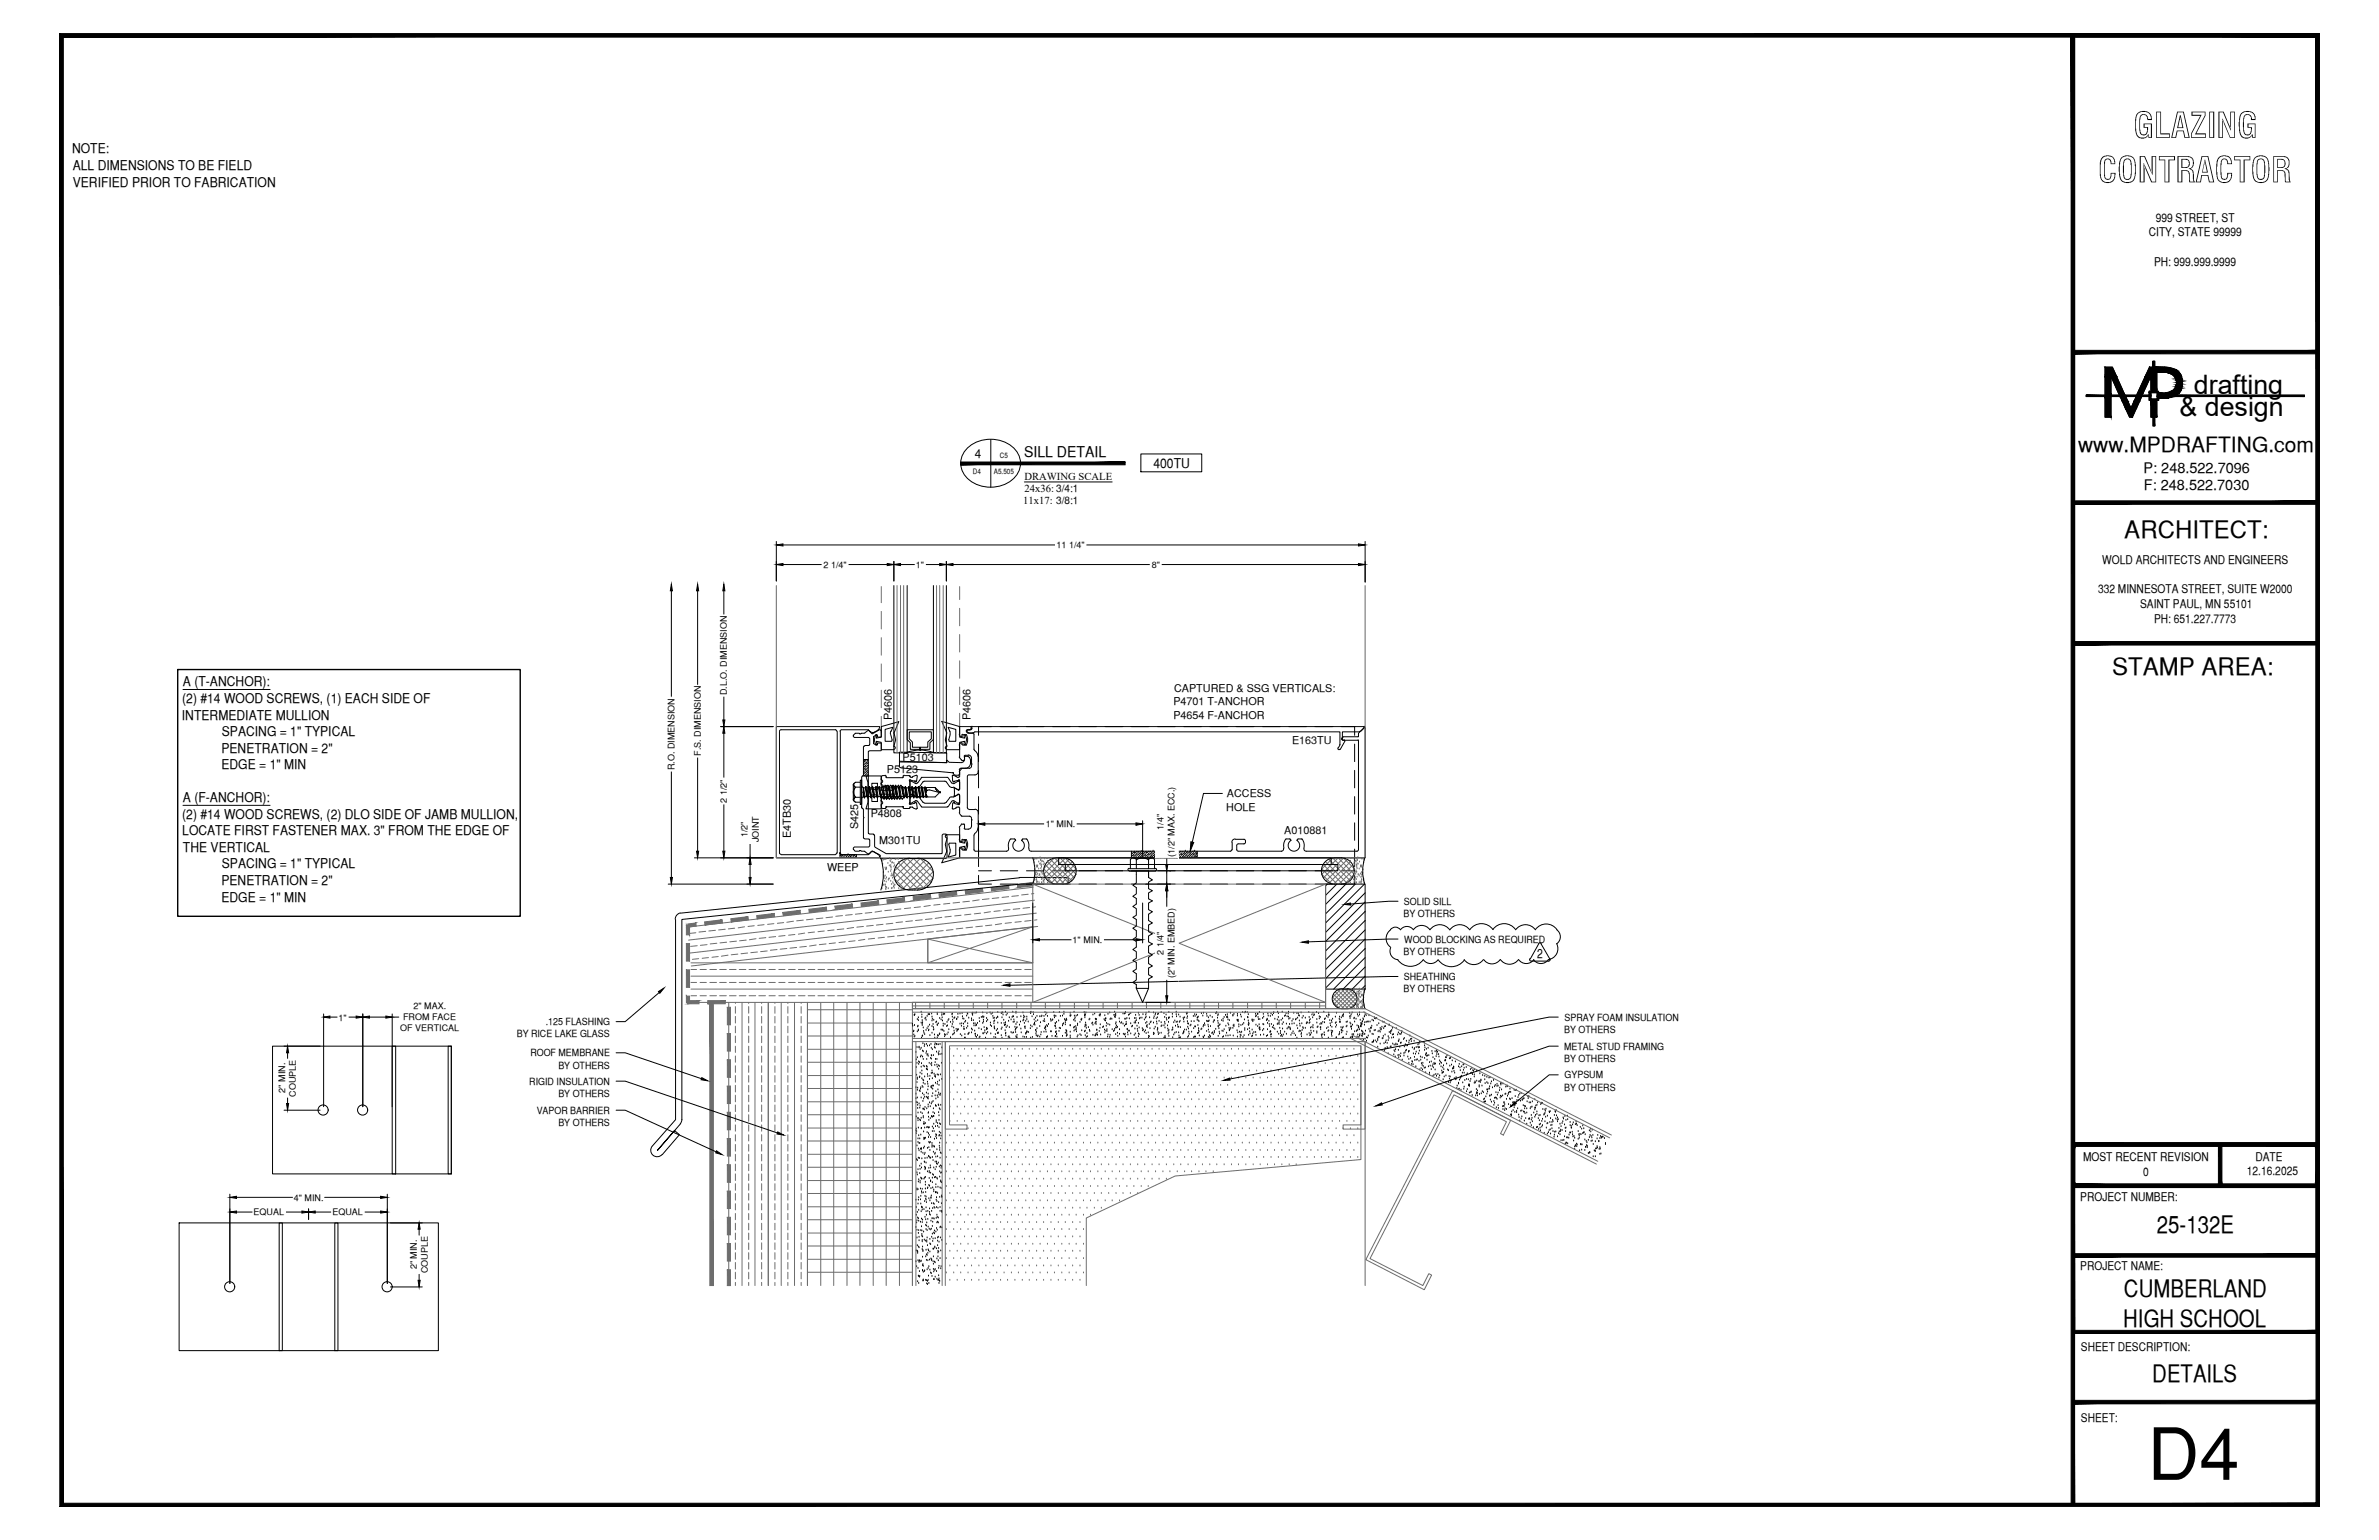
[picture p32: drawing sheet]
<svg xmlns="http://www.w3.org/2000/svg" width="432mm" height="279mm" viewBox="0 0 432 279" stroke-linecap="round" stroke-linejoin="round" font-family="sans-serif">
<defs><g id="words">
<text font-size="13.1" x="389.8" y="268.5">D4</text>
<g font-size="6.3">
<text x="387.2" y="25">GLAZING</text>
<text x="380.8" y="33.1">CONTRACTOR</text>
</g>
<g font-size="4.9">
<text x="398.2" y="71.5">drafting</text>
<text x="395.6" y="75.5">&amp; design</text>
</g>
<g font-size="4.4">
<text x="385.6" y="97.5">ARCHITECT:</text>
<text x="383.3" y="122.5">STAMP AREA:</text>
<text x="391.5" y="223.7">25-132E</text>
<text x="385.5" y="235.4">CUMBERLAND</text>
<text x="385.4" y="240.7">HIGH SCHOOL</text>
<text x="390.7" y="250.7">DETAILS</text>
</g>
<text font-size="3.8" x="377.2" y="82">www.MPDRAFTING.com</text>
<text font-size="2.7" x="185.9" y="82.9">SILL DETAIL</text>
<g font-size="2.6">
<text x="389.1" y="85.8">P: 248.522.7096</text>
<text x="389.1" y="89">F: 248.522.7030</text>
</g>
<g font-size="2.4">
<text x="13.1" y="27.8">NOTE:</text>
<text x="13.2" y="30.8">ALL DIMENSIONS TO BE FIELD</text>
<text x="13.2" y="33.8">VERIFIED PRIOR TO FABRICATION</text>
<text x="209.4" y="84.8">400TU</text>
<text x="33.2" y="124.5">A (T-ANCHOR):</text>
<text x="33" y="130.6">INTERMEDIATE MULLION</text>
<text x="33.1" y="127.6">(2) #14 WOOD SCREWS, (1) EACH SIDE OF</text>
<text x="40.2" y="136.6">PENETRATION = 2&quot;</text>
<text x="40.3" y="133.5">SPACING = 1&quot; TYPICAL</text>
<text x="40.2" y="139.6">EDGE = 1&quot; MIN</text>
<text x="33.1" y="148.5">(2) #14 WOOD SCREWS, (2) DLO SIDE OF JAMB MULLION,</text>
<text x="33.2" y="145.5">A (F-ANCHOR):</text>
<text x="33.1" y="151.6">LOCATE FIRST FASTENER MAX. 3&quot; FROM THE EDGE OF</text>
<text x="33.2" y="154.6">THE VERTICAL</text>
<text x="40.2" y="160.6">PENETRATION = 2&quot;</text>
<text x="40.3" y="157.5">SPACING = 1&quot; TYPICAL</text>
<text x="40.2" y="163.6">EDGE = 1&quot; MIN</text>
</g>
<text font-size="2.3" x="279" y="173.9">2</text>
<g font-size="2.2">
<text x="391.3" y="40.2">999 STREET, ST</text>
<text x="390" y="42.9">CITY, STATE 99999</text>
<text x="391" y="48.2">PH: 999.999.9999</text>
<text x="176.9" y="83.1">4</text>
<text x="380.8" y="107.6">332 MINNESOTA STREET, SUITE W2000</text>
<text x="381.6" y="102.3">WOLD ARCHITECTS AND ENGINEERS</text>
<text x="388.4" y="110.3">SAINT PAUL, MN 55101</text>
<text x="391" y="113">PH: 651.227.7773</text>
<text x="378.1" y="210.6">MOST RECENT REVISION</text>
<text x="389" y="213.3">0</text>
<text x="407.8" y="213.2">12.16.2025</text>
<text x="409.4" y="210.6">DATE</text>
<text x="377.6" y="217.8">PROJECT NUMBER:</text>
<text x="377.6" y="230.4">PROJECT NAME:</text>
<text x="377.7" y="245.2">SHEET DESCRIPTION:</text>
<text x="377.7" y="257.9">SHEET:</text>
</g>
<g font-size="2">
<text x="213.1" y="125.6">CAPTURED &amp; SSG VERTICALS:</text>
<text x="161.9" y="130.6" transform="rotate(-90 161.9 130.6)">P4606</text>
<text x="176.1" y="130.6" transform="rotate(-90 176.1 130.6)">P4606</text>
<text x="213" y="128">P4701 T-ANCHOR</text>
<text x="213" y="130.4">P4654 F-ANCHOR</text>
<text x="234.5" y="135">E163TU</text>
<text x="161" y="140.3">P5123</text>
<text x="163.8" y="138">P5103</text>
<text x="158.1" y="148.3">P4808</text>
<text x="222.6" y="147.1">HOLE</text>
<text x="222.7" y="144.7">ACCESS</text>
<text x="143.5" y="152" transform="rotate(-90 143.5 152)">E4TB30</text>
<text x="155.8" y="150.5" transform="rotate(-90 155.8 150.5)">S425</text>
<text x="159.6" y="153.1">M301TU</text>
<text x="233.1" y="151.3">A010881</text>
<text x="150.1" y="158.1">WEEP</text>
</g>
<g font-size="1.9">
<text x="185.9" y="87.1">DRAWING SCALE</text>
<text x="185.9" y="89.2">24x36: 3/4:1</text>
<text x="185.7" y="91.4">11x17: 3/8:1</text>
</g>
<g font-size="1.8">
<text x="254.8" y="166.4">BY OTHERS</text>
<text x="254.8" y="164.2">SOLID SILL</text>
<text x="254.8" y="173.2">BY OTHERS</text>
<text x="254.9" y="171">WOOD BLOCKING AS REQUIRED</text>
<text x="254.8" y="177.9">SHEATHING</text>
<text x="99.1" y="186">.125 FLASHING</text>
<text x="254.8" y="180">BY OTHERS</text>
<text x="284" y="185.2">SPRAY FOAM INSULATION</text>
<text x="93.8" y="188.2">BY RICE LAKE GLASS</text>
<text x="96.3" y="191.6">ROOF MEMBRANE</text>
<text x="283.9" y="187.4">BY OTHERS</text>
<text x="283.9" y="190.4">METAL STUD FRAMING</text>
<text x="96.1" y="196.8">RIGID INSULATION</text>
<text x="101.3" y="193.9">BY OTHERS</text>
<text x="283.9" y="192.7">BY OTHERS</text>
<text x="283.9" y="197.9">BY OTHERS</text>
<text x="284" y="195.6">GYPSUM</text>
<text x="97.4" y="202.1">VAPOR BARRIER</text>
<text x="101.3" y="199.1">BY OTHERS</text>
<text x="101.3" y="204.3">BY OTHERS</text>
</g>
<g font-size="1.6">
<text x="191.8" y="99.4">11 1/4&quot;</text>
<text x="149.5" y="103">2 1/4&quot;</text>
<text x="166.2" y="103">1&quot;</text>
<text x="209" y="103">8&quot;</text>
<text x="132" y="126.2" transform="rotate(-90 132 126.2)">D.L.O. DIMENSION</text>
<text x="127.2" y="137.2" transform="rotate(-90 127.2 137.2)">F.S. DIMENSION</text>
<text x="122.4" y="139.8" transform="rotate(-90 122.4 139.8)">R.O. DIMENSION</text>
<text x="132" y="145.6" transform="rotate(-90 132 145.6)">2 1/2&quot;</text>
<text x="135.7" y="151.9" transform="rotate(-90 135.7 151.9)">1/2&quot;</text>
<text x="137.7" y="152.8" transform="rotate(-90 137.7 152.8)">JOINT</text>
<text x="189.8" y="150.1">1&quot; MIN.</text>
<text x="211.2" y="150.6" transform="rotate(-90 211.2 150.6)">1/4&quot;</text>
<text x="213.2" y="155.4" transform="rotate(-90 213.2 155.4)">(1/2&quot; MAX. ECC.)</text>
<text x="194.7" y="171.1">1&quot; MIN.</text>
<text x="211.2" y="173.2" transform="rotate(-90 211.2 173.2)">2 1/4&quot;</text>
<text x="213.2" y="177.5" transform="rotate(-90 213.2 177.5)">(2&quot; MIN. EMBED)</text>
<text x="61.5" y="185.2">1&quot;</text>
<text x="73.2" y="185.1">FROM FACE</text>
<text x="75.1" y="183.1">2&quot; MAX.</text>
<text x="72.6" y="187.1">OF VERTICAL</text>
<text x="51.8" y="198.2" transform="rotate(-90 51.8 198.2)">2&quot; MIN.</text>
<text x="53.7" y="198.9" transform="rotate(-90 53.7 198.9)">COUPLE</text>
<text x="46" y="220.5">EQUAL</text>
<text x="53.3" y="217.8">4&quot; MIN.</text>
<text x="60.3" y="220.5">EQUAL</text>
<text x="75.6" y="230.3" transform="rotate(-90 75.6 230.3)">2&quot; MIN.</text>
<text x="77.7" y="231" transform="rotate(-90 77.7 231)">COUPLE</text>
</g>
<g font-size="1.3">
<text x="181.5" y="83.1">C5</text>
<text x="176.6" y="85.9">D4</text>
<text x="180.4" y="85.9">A5.505</text>
</g>
</g></defs>
<!-- layer: GASKETS -->
<g fill="none" stroke="#000" stroke-width=".18">
<path d="M156.7 137.8h.9M156.8 138.8h.1M156.8 138.3l-.1 .1M156.9 138.2h.1M156.9 137.8l-.2 .2M156.9 139.9l-.2 .2M157 139.8h.1M157.1 139.3l-.4 .3M157.2 139.2h.1M157.2 138.7l-.5 .6M157.3 137.8l-.3 .3M157.4 138.6h.1"/>
<path d="M157.4 138.2l-.6 .5M157.5 138h.1M157.5 139.7l-.5 .6M157.6 138.4l-.2 .1M157.6 138.8l-.3 .3M157.6 139.2l-.5 .5M161.7 132.6l-.1 .6M161.7 132.7l.4-.7-1.4 .3v2.2h1.2v-.3l-.2-.9M162.3 132.9v.2M162.3 133.1l.3 1.1-.4 1.2h.2a.29 .29 0 0 1 .1 .3 .29 .29 0 0 1-.3 .3M162.3 132.9l.8-2-3.1 .9v1.9l-.9 .2 .1-.6h-.3l-.2 .9 .2 .9h.3l-.1-.6 .9 .2v1.3h2.2M163.2 139l.3 .3"/>
<path d="M163.5 139.3l9.4 .9M171.8 132.9l-.2 1.3 .3 1.2h-.2a.29 .29 0 0 0-.1 .3 .29 .29 0 0 0 .3 .3M171.8 132.9l-.9-2 3.3 .9v1.9l.9 .2-.2-.6h.3l.3 .9-.3 .9h-.3l.2-.6-.9 .2v1.3h-2.3M171.8 138v.4v-1.8l-8.5-.1v1.7l8.5 .2-8.5-.3v.9M171.9 138h-.1M172 138l.3 .3 2.3 .1M172.4 132.6v.6M172.4 132.7l-.3-.7 1.4 .3v2.2h-1.2l-.1-.3 .3-.9M174.2 139.7v.8M174.4 139.4l-.3 .3M175 137.9l-.1 .3-.3 .1M175.1 137.4v.5"/>
<path d="M175.2 137.2l-.2 .2M175.2 137.2h.5M175.7 137.2l.1 .1M175.8 137.3l.2 .2M175.9 137.4l.2 .4M176.1 138.5a.92 .92 0 0 1-.9 .9h-.8M176.1 137.8v.7M152.4 154.7l.2 .3 .1 .1-.2 .2M152.5 154.7v.9h2.9v-.5h-2.6M152.5 154.8v.1M152.7 155.5l-.1 .1M152.8 155.4h.1"/>
<path d="M153.1 155.1l-.3 .2M153.2 155.4l-.2 .2M153.4 155.3h.1M153.5 155.1h-.1M153.8 155.2l-.3 .4M153.9 155.1h.1M154.4 155.5h.1M154.4 155.1l-.5 .5M154.7 155.1l-.3 .3M154.8 155.4l-.1 .2M154.9 155.4h.1M155.2 155.1l-.2 .2"/>
<path d="M155.4 155.3l-.3 .3M156.6 140.8h1M156.8 140.5h-.1M156.8 140.3h.1M157.4 140.3l-.6 .5M157.4 140.2h.1M157.5 140.1h.1M157.6 140.5l-.2 .2M158.2 144.2h1.1v1.2h-1.1zM158.2 142.1h1.1v1.2h-1.1zM160.9 144.7v.2l.2-.1M160.9 142.7l.3 .7h-1.2v-2.6h-2.8l.3 1.2v3.5l-.3 1.2h2.8v-2.6h1.2l-.3 .6"/>
<path d="M161.1 142.6l-.2-.1v.2M161.2 142.6l.3 .8h.7l-.3-.7M161.8 144.7l.1 .2 .2-.1M161.9 144.7l.3-.6h-.7l-.3 .7M162.1 142.6l-.2-.1-.1 .2M162.1 142.6l.4 .8v.7l-.4 .7M171.8 154.3v.2M171.9 152a.29 .29 0 0 1-.3-.3 .29 .29 0 0 1 .3-.3h2.3v1.4l.9 .2-.2-.6 .3-.1 .3 .9-.3 1-.3-.1 .2-.6-.9 .2v1.9l-3.3 .9 .9-2M171.9 152.1l-.3 1.1 .2 1.2M172.4 154.2v.6M172.5 154.2l-.3-1 .1-.2h1.2v2.1l-1.4 .4 .3-.8M172.9 140.1l.4 .5"/>
<path d="M173 140.3h.1M173.4 140.7h.7M174.1 140.5l-.1 .1M205.4 154.4v1.2M205.4 154.5v.1M205.7 155.5l-.2 .1M205.8 155.4h.1M205.9 154.9l-.5 .5M205.9 154.8h.1M205.9 154.4l-.4 .5M206.2 155.4l-.2 .2M206.4 155.3h.1"/>
<path d="M206.4 154.4l-.3 .3M206.4 154.7l-.5 .6M206.6 154.7h.1M206.8 154.4l-.2 .2M206.9 155.2l-.5 .4M206.9 155.1h.1M207 154.6l-.5 .5M207.1 154.5h.1M207.3 155.6h.1M207.4 155.5h.1M207.5 155.1l-.6 .5M207.5 154.9h.1"/>
<path d="M207.6 154.4l-.5 .6M207.8 155.4l-.1 .2M208 155.4h.1M208 154.4l-.4 .4M208 154.9l-.5 .5M208.1 154.7h.1M208.4 155.3l-.3 .3M208.5 154.4l-.3 .3M208.5 155.2h.1M208.6 154.7l-.5 .6M208.7 154.6h.1M208.9 154.4l-.1 .1"/>
<path d="M209 155.6h.1M209 155.1l-.5 .5M209.1 155.1h.1M209.2 154.6l-.5 .5M209.3 154.4h.1M209.4 155.6h.1M209.5 155.4h.1M209.6 155l-.6 .5M209.7 154.9h.1M209.7 154.4l-.5 .5M210 155.4l-.2 .2M210.1 155.3h.1"/>
<path d="M210.1 154.4l-.3 .3M210.2 154.8l-.6 .6M210.2 154.7h.1M210.6 154.4l-.2 .2M210.6 155.3l-.4 .3M210.7 155.1h.1M210.8 154.7l-.6 .5M210.9 154.6h.1M210.9 154.4h.1M211.1 155.6h.1M211.1 155.1l-.5 .5M211.3 155h.1"/>
<path d="M211.3 154.5l-.5 .6M211.6 155.5l-.1 .1M211.7 155.4h.1M211.8 154.9l-.6 .5M211.8 154.8h.1M211.8 154.4l-.4 .5M212.2 155.4l-.3 .2M212.2 154.4l-.2 .3M212.3 155.3h.1M212.3 154.7l-.5 .6M212.4 154.7h.1M212.7 154.4l-.2 .2"/>
<path d="M212.7 155.2l-.4 .4M212.9 155.1h.1M212.9 154.6l-.5 .5M213 154.5h.1M213.2 155.6h.1M213.3 155.5h.1M213.3 155.1l-.5 .5M213.4 154.9h.1M213.5 154.4l-.5 .6M213.7 155.4l-.1 .2M213.9 155.4h.1M213.9 154.4l-.3 .4"/>
<path d="M213.9 154.9l-.5 .5M214 154.7h.1M214.3 154.4l-.2 .3M214.3 155.3l-.3 .3M214.4 155.2h.1M214.5 154.7l-.6 .6M214.6 154.6h.1M214.8 154.4l-.1 .1M214.8 155.6h.1M214.9 155.1l-.5 .5M215 155.1h.1M215.1 154.6l-.5 .5"/>
<path d="M215.1 154.4h.1M215.3 155.6h.1M215.5 155l-.6 .5M215.5 155.4h.1M215.6 154.4l-.5 .5M215.6 154.9h.1M215.9 155.4l-.2 .2M216 155.3h.1M216 154.4l-.3 .3M216.1 154.8l-.6 .6M216.2 154.7h.1M216.5 154.4l-.2 .2"/>
<path d="M216.5 155.3l-.4 .3M216.6 155.1h.1M216.7 154.7l-.6 .5M216.7 154.6h.1M216.9 154.4h.1M217 155.6h.1M217 155.1l-.5 .5M217.2 155h.1M217.2 154.5l-.5 .6M217.3 154.9h.1M217.3 155.3l-.2 .1M217.3 154.4v1.2"/>
<path d="M240.6 160.4h7.2v19.1h-7.2zM240.9 160.4l-.3 .3M242.6 160.4l-2 2M244.3 160.4l-3.7 3.7M246 160.4l-5.4 5.4M247.6 160.4l-7 7M247.8 162l-7.2 7.2M247.8 163.6l-7.2 7.2M247.8 165.4l-7.2 7.1M247.8 167l-7.2 7.2M247.8 168.7l-7.2 7.2M247.8 170.4l-7.2 7.1"/>
<path d="M247.8 172.1l-7.2 7.2M247.8 173.7l-5.7 5.8M247.8 175.5l-4 4M247.8 177.1l-2.4 2.4M247.8 178.8l-.7 .7"/>
</g>
<!-- layer: LIGHT_2 -->
<g fill="none" stroke="#6c6c6c" stroke-width=".18">
<path d="M160 156h.1M160.1 156.3h.1M160.2 156.8h.1M160.3 156.1h.1M160.3 158.3h.1M160.4 156h.1M160.5 159.1h.1M160.5 159.4h.1M160.5 159.9h.1M160.6 156h.1M160.7 157.5h.1M160.7 158.9h.1"/>
<path d="M160.8 159.5h.1M160.8 157.7h.1M160.8 156h.1M160.8 157.8h.1M160.9 159.3h.1M160.9 157.5h.1M160.9 157.7h.1M161.2 156.7h.1M161.2 158.2h.1M161.2 159.7h.1M161.3 159.5h.1M161.4 159.4h.1"/>
<path d="M161.4 157.1h.1M161.5 155.8h.1M161.5 156.2h.1M161.7 157h.1M161.7 157.3h.1M161.7 159.9h.1M161.7 158.1h.1M161.7 156.3h.1M161.7 158.9h.1M161.7 157.4h.1M161.7 156h.1M161.7 157.8h.1"/>
<path d="M161.9 158.6h.1M161.9 156.6h.1M161.9 158.9h.1M162 159.3h.1M162 156.5h.1M162.2 156.7h.1M162.2 159.1h.1M162.2 157.3h.1M162.3 159.7h.1M162.4 157h.1M162.5 156h.1M162.8 155.9h.1"/>
<path d="M163.1 156.5h.1M163.1 155.9h.1M164 155.9h.1M187.6 155.8h.1M187.6 156.1h.1M187.7 156.5h.1M187.7 159.8h.1M187.8 159.5h.1M187.8 155.9h.1M187.8 157.8h.1M187.8 159.6h.1M187.9 158.4h.1"/>
<path d="M187.9 155.8h.1M188 158.7h.1M188 159.1h.1M188.1 157.1h.1M188.1 155.8h.1M188.1 158.3h.1M188.1 159.7h.1M188.2 159.6h.1M188.2 160h.1M188.2 158.7h.1M188.2 157.3h.1M188.2 155.8h.1"/>
<path d="M188.2 157.4h.1M188.3 159.2h.1M188.3 157.2h.1M188.3 158.6h.1M188.3 157.1h.1M188.5 157.7h.1M188.5 156.4h.1M188.6 158.9h.1M188.7 158.7h.1M188.7 156.8h.1M188.8 155.6h.1M188.8 156.1h.1"/>
<path d="M188.9 156.7h.1M188.9 159.1h.1M188.9 157.6h.1M188.9 156.1h.1M189 158.2h.1M189 157h.1M189 155.8h.1M189 159.6h.1M189 157.4h.1M189.1 158h.1M189.1 158.2h.1M189.1 156.3h.1"/>
<path d="M189.2 158.6h.1M189.2 158.2h.1M189.2 156.3h.1M189.3 159.3h.1M189.3 159.5h.1M189.4 159.9h.1M189.4 156.9h.1M189.4 156.4h.1M189.4 158.4h.1M189.5 158.9h.1M189.5 159.6h.1M189.5 156.7h.1"/>
<path d="M189.6 155.8h.1M189.9 155.8h.1M190.1 156.3h.1M190.1 155.8h.1M190.8 155.8h.1M244.4 155.8h.1M245.1 156.3h.1M245.1 155.8h.1M245.4 155.8h.1M245.6 155.8h.1M245.7 159.6h.1M245.7 158.9h.1"/>
<path d="M245.7 156.7h.1M245.8 156.4h.1M245.9 159.9h.1M245.9 158.4h.1M245.9 156.9h.1M245.9 159.5h.1M246 159.3h.1M246.1 158.6h.1M246.1 156.3h.1M246.1 158h.1M246.1 158.2h.1M246.2 159.6h.1"/>
<path d="M246.3 158.2h.1M246.3 157h.1M246.3 155.8h.1M246.3 157.4h.1M246.3 156.7h.1M246.3 159.1h.1M246.3 157.6h.1M246.3 156.1h.1M246.4 156.1h.1M246.4 155.6h.1M246.5 158.7h.1M246.5 156.8h.1"/>
<path d="M246.6 158.7h.1M246.7 157.7h.1M246.7 158.9h.1M246.8 156.4h.1M247 158.6h.1M247 157.1h.1M247 157.2h.1M247 159.2h.1M247 157.4h.1M247.1 158.7h.1M247.1 157.3h.1M247.1 155.8h.1"/>
<path d="M247.1 157.1h.1M247.1 158.3h.1M247.1 159.6h.1M247.1 159.7h.1M247.1 160h.1M247.2 155.8h.1M247.2 159.1h.1M247.3 158.7h.1M247.3 158.4h.1M247.4 157.8h.1M247.4 155.8h.1M247.5 159.6h.1"/>
<path d="M247.5 155.9h.1M247.5 159.5h.1M247.5 156.5h.1M247.5 159.8h.1M247.6 155.8h.1M247.6 156.1h.1M160.1 161.2h.1M160.2 160.4h.1M160.2 160.7h.1M160.3 160.6h.1M160.7 160.5h.1M160.7 160.7h.1"/>
<path d="M160.7 161h.1M160.8 161.4h.1M160.8 161.3h.1M160.8 160h.1M160.9 161h.1M161.2 161.2h.1M161.8 160.5h.1M161.8 161.2h.1M161.9 161.2h.1M162.1 160.1h.1M162.1 160.4h.1M162.2 160.9h.1"/>
<path d="M162.2 160.8h.1M162.3 161.2h.1M162.4 160.6h.1M163.1 161.2h.1M163.4 161.1h.1M163.7 161.2h.1M163.7 161.4h.1M168.4 170.4l19.1-2.3v6.6h-19.1zM187.5 168.1l-19.1 6.6v-4.3l19.1 4.3M187.6 160.2h.1M188.2 160.3h.1M188.3 160h.1"/>
<path d="M188.6 160.1h.1M189 160.2h.1M189.1 160.1h.1M189.5 160.1h.1M190.1 160.2h.1M190.4 160.1h.1M190.6 160.1h.1M190.6 160.3h.1M240.6 179.5v3.5h7.2M244.6 160.1h.1M244.6 160.3h.1M244.9 160.1h.1"/>
<path d="M245.1 160.2h.1M245.2 179.5h.1M245.7 160.1h.1M245.8 179.9h.1M245.8 179.5h.1M245.9 179.6h.1M246.1 160.1h.1M246.2 179.6h.1M246.2 160.2h.1M246.5 180h.1M246.6 179.6h.1M246.7 179.8h.1"/>
<path d="M246.7 160.1h.1M246.8 179.5h.1M246.8 179.8h.1M246.9 160h.1M247 160.3h.1M247.1 160.3h.1M247.2 179.6h.1M247.3 179.6h.1M247.5 179.6h.1M247.6 160.2h.1M247.6 179.8h.1M247.7 179.6h.1"/>
<path d="M165.6 181.9h75v1.1h-75zM165.6 181.9h75M165.6 182.5h75M166.2 181.9v1.1M168.8 181.9v1.1M171.4 181.9v1.1M172.4 190.4h.1M172.4 193h.1M172.4 195.6h.1M172.4 198.2h.1M173.1 191.6h.1M173.1 194.3h.1"/>
<path d="M173.1 196.9h.1M173.1 199.5h.1M173.7 190.4h.1M173.7 193h.1M173.7 195.6h.1M173.7 198.2h.1M174.1 181.9v1.1M174.4 191.6h.1M174.4 194.3h.1M174.4 196.9h.1M174.4 199.5h.1M175.1 190.4h.1"/>
<path d="M175.1 193h.1M175.1 195.6h.1M175.1 198.2h.1M175.7 191.6h.1M175.7 194.3h.1M175.7 196.9h.1M175.7 199.5h.1M176.3 190.4h.1M176.3 193h.1M176.3 195.6h.1M176.3 198.2h.1M176.7 181.9v1.1"/>
<path d="M177 191.6h.1M177 194.3h.1M177 196.9h.1M177 199.5h.1M177.7 190.4h.1M177.7 193h.1M177.7 195.6h.1M177.7 198.2h.1M178.3 191.6h.1M178.3 194.3h.1M178.3 196.9h.1M178.3 199.5h.1"/>
<path d="M178.9 190.4h.1M178.9 193h.1M178.9 195.6h.1M178.9 198.2h.1M179.3 181.9v1.1M179.6 191.6h.1M179.6 194.3h.1M179.6 196.9h.1M179.6 199.5h.1M180.3 190.4h.1M180.3 193h.1M180.3 195.6h.1"/>
<path d="M180.3 198.2h.1M180.9 191.6h.1M180.9 194.3h.1M180.9 196.9h.1M180.9 199.5h.1M181.6 190.4h.1M181.6 193h.1M181.6 195.6h.1M181.6 198.2h.1M181.9 181.9v1.1M182.2 191.6h.1M182.2 194.3h.1"/>
<path d="M182.2 196.9h.1M182.2 199.5h.1M182.9 190.4h.1M182.9 193h.1M182.9 195.6h.1M182.9 198.2h.1M183.6 191.6h.1M183.6 194.3h.1M183.6 196.9h.1M183.6 199.5h.1M184.2 190.4h.1M184.2 193h.1"/>
<path d="M184.2 195.6h.1M184.2 198.2h.1M184.5 181.9v1.1M184.8 191.6h.1M184.8 194.3h.1M184.8 196.9h.1M184.8 199.5h.1M185.5 190.4h.1M185.5 193h.1M185.5 195.6h.1M185.5 198.2h.1M186.2 191.6h.1"/>
<path d="M186.2 194.3h.1M186.2 196.9h.1M186.2 199.5h.1M186.8 190.4h.1M186.8 193h.1M186.8 195.6h.1M186.8 198.2h.1M187.1 181.9v1.1M187.5 191.6h.1M187.5 194.3h.1M187.5 196.9h.1M187.5 199.5h.1"/>
<path d="M188.2 190.4h.1M188.2 193h.1M188.2 195.6h.1M188.2 198.2h.1M188.8 191.6h.1M188.8 194.3h.1M188.8 196.9h.1M188.8 199.5h.1M189.4 190.4h.1M189.4 193h.1M189.4 195.6h.1M189.4 198.2h.1"/>
<path d="M189.7 181.9v1.1M190.1 191.6h.1M190.1 194.3h.1M190.1 196.9h.1M190.1 199.5h.1M190.8 190.4h.1M190.8 193h.1M190.8 195.6h.1M190.8 198.2h.1M191.4 191.6h.1M191.4 194.3h.1M191.4 196.9h.1"/>
<path d="M191.4 199.5h.1M192.1 190.4h.1M192.1 193h.1M192.1 195.6h.1M192.1 198.2h.1M192.3 181.9v1.1M192.7 191.6h.1M192.7 194.3h.1M192.7 196.9h.1M192.7 199.5h.1M193.4 190.4h.1M193.4 193h.1"/>
<path d="M193.4 195.6h.1M193.4 198.2h.1M194.1 191.6h.1M194.1 194.3h.1M194.1 196.9h.1M194.1 199.5h.1M194.7 190.4h.1M194.7 193h.1M194.7 195.6h.1M194.7 198.2h.1M195 181.9v1.1M195.3 191.6h.1"/>
<path d="M195.3 194.3h.1M195.3 196.9h.1M195.3 199.5h.1M196 190.4h.1M196 193h.1M196 195.6h.1M196 198.2h.1M196.7 191.6h.1M196.7 194.3h.1M196.7 196.9h.1M196.7 199.5h.1M197.3 190.4h.1"/>
<path d="M197.3 193h.1M197.3 195.6h.1M197.3 198.2h.1M197.6 181.9v1.1M197.9 191.6h.1M197.9 194.3h.1M197.9 196.9h.1M197.9 199.5h.1M198.6 190.4h.1M198.6 193h.1M198.6 195.6h.1M198.6 198.2h.1"/>
<path d="M199.3 191.6h.1M199.3 194.3h.1M199.3 196.9h.1M199.3 199.5h.1M199.9 190.4h.1M199.9 193h.1M199.9 195.6h.1M199.9 198.2h.1M200.2 181.9v1.1M200.6 191.6h.1M200.6 194.3h.1M200.6 196.9h.1"/>
<path d="M200.6 199.5h.1M201.2 190.4h.1M201.2 193h.1M201.2 195.6h.1M201.2 198.2h.1M201.9 191.6h.1M201.9 194.3h.1M201.9 196.9h.1M201.9 199.5h.1M202.6 190.4h.1M202.6 193h.1M202.6 195.6h.1"/>
<path d="M202.6 198.2h.1M202.8 181.9v1.1M203.2 191.6h.1M203.2 194.3h.1M203.2 196.9h.1M203.2 199.5h.1M203.8 190.4h.1M203.8 193h.1M203.8 195.6h.1M203.8 198.2h.1M204.5 191.6h.1M204.5 194.3h.1"/>
<path d="M204.5 196.9h.1M204.5 199.5h.1M205.2 190.4h.1M205.2 193h.1M205.2 195.6h.1M205.2 198.2h.1M205.5 181.9v1.1M205.8 191.6h.1M205.8 194.3h.1M205.8 196.9h.1M205.8 199.5h.1M206.5 190.4h.1"/>
<path d="M206.5 193h.1M206.5 195.6h.1M206.5 198.2h.1M207.1 191.6h.1M207.1 194.3h.1M207.1 196.9h.1M207.1 199.5h.1M207.8 190.4h.1M207.8 193h.1M207.8 195.6h.1M207.8 198.2h.1M208.1 181.9v1.1"/>
<path d="M208.4 191.6h.1M208.4 194.3h.1M208.4 196.9h.1M208.4 199.5h.1M209.1 190.4h.1M209.1 193h.1M209.1 195.6h.1M209.1 198.2h.1M209.7 191.6h.1M209.7 194.3h.1M209.7 196.9h.1M209.7 199.5h.1"/>
<path d="M210.4 190.4h.1M210.4 193h.1M210.4 195.6h.1M210.4 198.2h.1M210.7 181.9v1.1M211.1 191.6h.1M211.1 194.3h.1M211.1 196.9h.1M211.1 199.5h.1M211.7 190.4h.1M211.7 193h.1M211.7 195.6h.1"/>
<path d="M211.7 198.2h.1M212.3 191.6h.1M212.3 194.3h.1M212.3 196.9h.1M212.3 199.5h.1M213 190.4h.1M213 193h.1M213 195.6h.1M213 198.2h.1M213.3 181.9v1.1M213.7 191.6h.1M213.7 194.3h.1"/>
<path d="M213.7 196.9h.1M213.7 199.5h.1M214.3 190.4h.1M214.3 193h.1M214.3 195.6h.1M214.3 198.2h.1M215 191.6h.1M215 194.3h.1M215 196.9h.1M215 199.5h.1M215.6 190.4h.1M215.6 193h.1"/>
<path d="M215.6 195.6h.1M215.6 198.2h.1M216 181.9v1.1M216.3 191.6h.1M216.3 194.3h.1M216.3 196.9h.1M216.3 199.5h.1M217 190.4h.1M217 193h.1M217 195.6h.1M217 198.2h.1M217.6 191.6h.1"/>
<path d="M217.6 194.3h.1M217.6 196.9h.1M217.6 199.5h.1M218.2 190.4h.1M218.2 193h.1M218.2 195.6h.1M218.2 198.2h.1M218.6 181.9v1.1M218.9 191.6h.1M218.9 194.3h.1M218.9 196.9h.1M218.9 199.5h.1"/>
<path d="M219.6 190.4h.1M219.6 193h.1M219.6 195.6h.1M219.6 198.2h.1M220.2 191.6h.1M220.2 194.3h.1M220.2 196.9h.1M220.2 199.5h.1M220.9 190.4h.1M220.9 193h.1M220.9 195.6h.1M220.9 198.2h.1"/>
<path d="M221.2 181.9v1.1M221.6 191.6h.1M221.6 194.3h.1M221.6 196.9h.1M221.6 199.5h.1M222.2 190.4h.1M222.2 193h.1M222.2 195.6h.1M222.2 198.2h.1M222.8 191.6h.1M222.8 194.3h.1M222.8 196.9h.1"/>
<path d="M222.8 199.5h.1M223.5 190.4h.1M223.5 193h.1M223.5 195.6h.1M223.5 198.2h.1M223.8 181.9v1.1M224.2 191.6h.1M224.2 194.3h.1M224.2 196.9h.1M224.2 199.5h.1M224.8 190.4h.1M224.8 193h.1"/>
<path d="M224.8 195.6h.1M224.8 198.2h.1M225.5 191.6h.1M225.5 194.3h.1M225.5 196.9h.1M225.5 199.5h.1M226.1 190.4h.1M226.1 193h.1M226.1 195.6h.1M226.1 198.2h.1M226.4 181.9v1.1M226.8 191.6h.1"/>
<path d="M226.8 194.3h.1M226.8 196.9h.1M226.8 199.5h.1M227.5 190.4h.1M227.5 193h.1M227.5 195.6h.1M227.5 198.2h.1M228.1 191.6h.1M228.1 194.3h.1M228.1 196.9h.1M228.1 199.5h.1M228.7 190.4h.1"/>
<path d="M228.7 193h.1M228.7 195.6h.1M228.7 198.2h.1M229 181.9v1.1M229.4 191.6h.1M229.4 194.3h.1M229.4 196.9h.1M229.4 199.5h.1M230.1 190.4h.1M230.1 193h.1M230.1 195.6h.1M230.1 198.2h.1"/>
<path d="M230.7 191.6h.1M230.7 194.3h.1M230.7 196.9h.1M230.7 199.5h.1M231.3 190.4h.1M231.3 193h.1M231.3 195.6h.1M231.3 198.2h.1M231.6 181.9v1.1M232 191.6h.1M232 194.3h.1M232 196.9h.1"/>
<path d="M232 199.5h.1M232.7 190.4h.1M232.7 193h.1M232.7 195.6h.1M232.7 198.2h.1M233.3 191.6h.1M233.3 194.3h.1M233.3 196.9h.1M233.3 199.5h.1M234 190.4h.1M234 193h.1M234 195.6h.1"/>
<path d="M234 198.2h.1M234.3 181.9v1.1M234.6 191.6h.1M234.6 194.3h.1M234.6 196.9h.1M234.6 199.5h.1M235.3 190.4h.1M235.3 193h.1M235.3 195.6h.1M235.3 198.2h.1M236 191.6h.1M236 194.3h.1"/>
<path d="M236 196.9h.1M236 199.5h.1M236.6 190.4h.1M236.6 193h.1M236.6 195.6h.1M236.6 198.2h.1M236.9 181.9v1.1M237.2 191.6h.1M237.2 194.3h.1M237.2 196.9h.1M237.2 199.5h.1M237.9 190.4h.1"/>
<path d="M237.9 193h.1M237.9 195.6h.1M237.9 198.2h.1M238.6 191.6h.1M238.6 194.3h.1M238.6 196.9h.1M238.6 199.5h.1M239.2 190.4h.1M239.2 193h.1M239.2 195.6h.1M239.2 198.2h.1M239.5 181.9v1.1"/>
<path d="M239.8 191.6h.1M239.8 194.3h.1M239.8 196.9h.1M239.8 199.5h.1M240.5 190.4h.1M240.5 193h.1M240.5 195.6h.1M240.5 198.2h.1M241.2 191.6h.1M241.2 194.3h.1M241.2 196.9h.1M241.2 199.5h.1"/>
<path d="M241.8 190.4h.1M241.8 193h.1M241.8 195.6h.1M241.8 198.2h.1M242.5 191.6h.1M242.5 194.3h.1M242.5 196.9h.1M242.5 199.5h.1M243.1 190.4h.1M243.1 193h.1M243.1 195.6h.1M243.1 198.2h.1"/>
<path d="M243.8 191.6h.1M243.8 194.3h.1M243.8 196.9h.1M243.8 199.5h.1M244.5 190.4h.1M244.5 193h.1M244.5 195.6h.1M244.5 198.2h.1M245.1 191.6h.1M245.1 194.3h.1M245.1 196.9h.1M245.1 199.5h.1"/>
<path d="M245.4 182.8h.1M245.4 183h.1M245.6 182.8h.1M245.7 190.4h.1M245.7 193h.1M245.7 195.6h.1M245.7 198.2h.1M245.8 182.9h.1M246.2 182.4h.1M246.3 181.9h.1M246.3 182.8h.1M246.3 182.5h.1"/>
<path d="M246.3 180.3h.1M246.3 180h.1M246.3 181.5h.1M246.3 182.6h.1M246.3 180.4h.1M246.4 182.4h.1M246.4 182.6h.1M246.4 191.6h.1M246.4 194.3h.1M246.4 196.9h.1M246.4 199.5h.1M246.4 182.2h.1"/>
<path d="M246.5 181.4h.1M246.5 181.7h.1M246.5 182.8h.1M246.6 182.4h.1M246.6 181.2h.1M246.6 182.9h.1M246.6 180h.1M246.6 181.4h.1M246.6 180.5h.1M246.6 180.4h.1M246.6 180.7h.1M246.7 180.3h.1"/>
<path d="M246.7 182.1h.1M246.7 180.9h.1M246.8 181.7h.1M246.8 180.3h.1M246.9 181.8h.1M247 181h.1M247 181.9h.1M247 182.8h.1M247 180h.1M247 189.7v20.7l-33.7 3-16.1 7.6v12.2M247.1 182.8h.1M247.1 181.7h.1"/>
<path d="M247.1 180.5h.1M247.1 180.7h.1M247.2 182.9h.1M247.2 181.8h.1M247.2 180.7h.1M247.2 182.1h.1M247.3 182.4h.1M247.3 182.7h.1M247.3 183h.1M247.3 180.5h.1M247.3 181.4h.1M247.3 182.5h.1"/>
<path d="M247.4 181.7h.1M247.4 182h.1M247.5 181.5h.1M247.5 181h.1M247.5 182.5h.1M247.6 182.3h.1M247.6 180.1h.1M247.6 182.6h.1M247.6 182.9h.1M247.8 189v44.2M171.8 207.4h.1M171.8 210h.1"/>
<path d="M171.8 212.6h.1M171.8 215.3h.1M171.8 217.9h.1M172.4 200.9h.1M172.4 203.5h.1M172.4 206.1h.1M172.4 208.7h.1M172.4 211.3h.1M172.4 213.9h.1M172.4 216.5h.1M172.4 219.2h.1M173.1 202.1h.1"/>
<path d="M173.1 207.4h.1M173.1 210h.1M173.1 212.6h.1M173.1 215.3h.1M173.1 217.9h.1M173.7 200.9h.1M173.7 203.5h.1M173.7 206.1h.1M173.7 208.7h.1M173.7 211.3h.1M173.7 213.9h.1M173.7 216.5h.1"/>
<path d="M173.7 219.2h.1M174.4 202.1h.1M174.4 207.4h.1M174.4 210h.1M174.4 212.6h.1M174.4 215.3h.1M174.4 217.9h.1M175.1 200.9h.1M175.1 203.5h.1M175.1 206.1h.1M175.1 208.7h.1M175.1 211.3h.1"/>
<path d="M175.1 213.9h.1M175.1 216.5h.1M175.1 219.2h.1M175.7 202.1h.1M175.7 204.8h.1M175.7 207.4h.1M175.7 210h.1M175.7 212.6h.1M175.7 215.3h.1M175.7 217.9h.1M176.3 200.9h.1M176.3 203.5h.1"/>
<path d="M176.3 206.1h.1M176.3 208.7h.1M176.3 211.3h.1M176.3 213.9h.1M176.3 216.5h.1M176.3 219.2h.1M177 202.1h.1M177 204.8h.1M177 207.4h.1M177 210h.1M177 212.6h.1M177 215.3h.1"/>
<path d="M177 217.9h.1M177.7 200.9h.1M177.7 203.5h.1M177.7 206.1h.1M177.7 208.7h.1M177.7 211.3h.1M177.7 213.9h.1M177.7 216.5h.1M177.7 219.2h.1M178.3 202.1h.1M178.3 204.8h.1M178.3 207.4h.1"/>
<path d="M178.3 210h.1M178.3 212.6h.1M178.3 215.3h.1M178.3 217.9h.1M178.9 200.9h.1M178.9 203.5h.1M178.9 206.1h.1M178.9 208.7h.1M178.9 211.3h.1M178.9 213.9h.1M178.9 216.5h.1M178.9 219.2h.1"/>
<path d="M179.6 202.1h.1M179.6 204.8h.1M179.6 207.4h.1M179.6 210h.1M179.6 212.6h.1M179.6 215.3h.1M179.6 217.9h.1M180.3 200.9h.1M180.3 203.5h.1M180.3 206.1h.1M180.3 208.7h.1M180.3 211.3h.1"/>
<path d="M180.3 213.9h.1M180.3 216.5h.1M180.3 219.2h.1M180.9 202.1h.1M180.9 204.8h.1M180.9 207.4h.1M180.9 210h.1M180.9 212.6h.1M180.9 215.3h.1M180.9 217.9h.1M181.6 200.9h.1M181.6 203.5h.1"/>
<path d="M181.6 206.1h.1M181.6 208.7h.1M181.6 211.3h.1M181.6 213.9h.1M181.6 216.5h.1M181.6 219.2h.1M182.2 202.1h.1M182.2 204.8h.1M182.2 207.4h.1M182.2 210h.1M182.2 212.6h.1M182.2 215.3h.1"/>
<path d="M182.2 217.9h.1M182.9 200.9h.1M182.9 203.5h.1M182.9 206.1h.1M182.9 208.7h.1M182.9 211.3h.1M182.9 213.9h.1M182.9 216.5h.1M182.9 219.2h.1M183.6 202.1h.1M183.6 204.8h.1M183.6 207.4h.1"/>
<path d="M183.6 210h.1M183.6 212.6h.1M183.6 215.3h.1M183.6 217.9h.1M184.2 200.9h.1M184.2 203.5h.1M184.2 206.1h.1M184.2 208.7h.1M184.2 211.3h.1M184.2 213.9h.1M184.2 216.5h.1M184.2 219.2h.1"/>
<path d="M184.8 202.1h.1M184.8 204.8h.1M184.8 207.4h.1M184.8 210h.1M184.8 212.6h.1M184.8 215.3h.1M184.8 217.9h.1M185.5 200.9h.1M185.5 203.5h.1M185.5 206.1h.1M185.5 208.7h.1M185.5 211.3h.1"/>
<path d="M185.5 213.9h.1M185.5 216.5h.1M185.5 219.2h.1M186.2 202.1h.1M186.2 204.8h.1M186.2 207.4h.1M186.2 210h.1M186.2 212.6h.1M186.2 215.3h.1M186.2 217.9h.1M186.8 200.9h.1M186.8 203.5h.1"/>
<path d="M186.8 206.1h.1M186.8 208.7h.1M186.8 211.3h.1M186.8 213.9h.1M186.8 216.5h.1M186.8 219.2h.1M187.5 202.1h.1M187.5 204.8h.1M187.5 207.4h.1M187.5 210h.1M187.5 212.6h.1M187.5 215.3h.1"/>
<path d="M187.5 217.9h.1M188.2 200.9h.1M188.2 203.5h.1M188.2 206.1h.1M188.2 208.7h.1M188.2 211.3h.1M188.2 213.9h.1M188.2 216.5h.1M188.2 219.2h.1M188.8 202.1h.1M188.8 204.8h.1M188.8 207.4h.1"/>
<path d="M188.8 210h.1M188.8 212.6h.1M188.8 215.3h.1M188.8 217.9h.1M189.4 200.9h.1M189.4 203.5h.1M189.4 206.1h.1M189.4 208.7h.1M189.4 211.3h.1M189.4 213.9h.1M189.4 216.5h.1M189.4 219.2h.1"/>
<path d="M190.1 202.1h.1M190.1 204.8h.1M190.1 207.4h.1M190.1 210h.1M190.1 212.6h.1M190.1 215.3h.1M190.1 217.9h.1M190.8 200.9h.1M190.8 203.5h.1M190.8 206.1h.1M190.8 208.7h.1M190.8 211.3h.1"/>
<path d="M190.8 213.9h.1M190.8 216.5h.1M190.8 219.2h.1M191.4 202.1h.1M191.4 204.8h.1M191.4 207.4h.1M191.4 210h.1M191.4 212.6h.1M191.4 215.3h.1M191.4 217.9h.1M192.1 200.9h.1M192.1 203.5h.1"/>
<path d="M192.1 206.1h.1M192.1 208.7h.1M192.1 211.3h.1M192.1 213.9h.1M192.1 216.5h.1M192.1 219.2h.1M192.7 202.1h.1M192.7 204.8h.1M192.7 207.4h.1M192.7 210h.1M192.7 212.6h.1M192.7 215.3h.1"/>
<path d="M192.7 217.9h.1M193.4 200.9h.1M193.4 203.5h.1M193.4 206.1h.1M193.4 208.7h.1M193.4 211.3h.1M193.4 213.9h.1M193.4 216.5h.1M193.4 219.2h.1M194.1 202.1h.1M194.1 204.8h.1M194.1 207.4h.1"/>
<path d="M194.1 210h.1M194.1 212.6h.1M194.1 215.3h.1M194.1 217.9h.1M194.7 200.9h.1M194.7 203.5h.1M194.7 206.1h.1M194.7 208.7h.1M194.7 211.3h.1M194.7 213.9h.1M194.7 216.5h.1M194.7 219.2h.1"/>
<path d="M195.3 202.1h.1M195.3 204.8h.1M195.3 207.4h.1M195.3 210h.1M195.3 212.6h.1M195.3 215.3h.1M195.3 217.9h.1M196 200.9h.1M196 203.5h.1M196 206.1h.1M196 208.7h.1M196 211.3h.1"/>
<path d="M196 213.9h.1M196 216.5h.1M196 219.2h.1M196.7 202.1h.1M196.7 204.8h.1M196.7 207.4h.1M196.7 210h.1M196.7 212.6h.1M196.7 215.3h.1M196.7 217.9h.1M197.3 200.9h.1M197.3 203.5h.1"/>
<path d="M197.3 206.1h.1M197.3 208.7h.1M197.3 211.3h.1M197.3 213.9h.1M197.3 216.5h.1M197.3 219.2h.1M197.9 202.1h.1M197.9 204.8h.1M197.9 207.4h.1M197.9 210h.1M197.9 212.6h.1M197.9 215.3h.1"/>
<path d="M197.9 217.9h.1M198.6 200.9h.1M198.6 203.5h.1M198.6 206.1h.1M198.6 208.7h.1M198.6 211.3h.1M198.6 213.9h.1M198.6 216.5h.1M198.6 219.2h.1M199.3 202.1h.1M199.3 204.8h.1M199.3 207.4h.1"/>
<path d="M199.3 210h.1M199.3 212.6h.1M199.3 215.3h.1M199.3 217.9h.1M199.9 200.9h.1M199.9 203.5h.1M199.9 206.1h.1M199.9 208.7h.1M199.9 211.3h.1M199.9 213.9h.1M199.9 216.5h.1M199.9 219.2h.1"/>
<path d="M200.6 202.1h.1M200.6 204.8h.1M200.6 207.4h.1M200.6 210h.1M200.6 212.6h.1M200.6 215.3h.1M200.6 217.9h.1M201.2 200.9h.1M201.2 203.5h.1M201.2 206.1h.1M201.2 208.7h.1M201.2 211.3h.1"/>
<path d="M201.2 213.9h.1M201.2 216.5h.1M201.9 202.1h.1M201.9 204.8h.1M201.9 207.4h.1M201.9 210h.1M201.9 212.6h.1M201.9 215.3h.1M201.9 217.9h.1M202.6 200.9h.1M202.6 203.5h.1M202.6 206.1h.1"/>
<path d="M202.6 208.7h.1M202.6 211.3h.1M202.6 213.9h.1M202.6 216.5h.1M203.2 202.1h.1M203.2 204.8h.1M203.2 207.4h.1M203.2 210h.1M203.2 212.6h.1M203.2 215.3h.1M203.2 217.9h.1M203.8 200.9h.1"/>
<path d="M203.8 203.5h.1M203.8 206.1h.1M203.8 208.7h.1M203.8 211.3h.1M203.8 213.9h.1M203.8 216.5h.1M204.5 202.1h.1M204.5 204.8h.1M204.5 207.4h.1M204.5 210h.1M204.5 212.6h.1M204.5 215.3h.1"/>
<path d="M205.2 200.9h.1M205.2 203.5h.1M205.2 206.1h.1M205.2 208.7h.1M205.2 211.3h.1M205.2 213.9h.1M205.2 216.5h.1M205.8 202.1h.1M205.8 204.8h.1M205.8 207.4h.1M205.8 210h.1M205.8 212.6h.1"/>
<path d="M205.8 215.3h.1M206.5 200.9h.1M206.5 203.5h.1M206.5 206.1h.1M206.5 208.7h.1M206.5 211.3h.1M206.5 213.9h.1M206.5 216.5h.1M207.1 202.1h.1M207.1 204.8h.1M207.1 207.4h.1M207.1 210h.1"/>
<path d="M207.1 212.6h.1M207.1 215.3h.1M207.8 200.9h.1M207.8 203.5h.1M207.8 206.1h.1M207.8 208.7h.1M207.8 211.3h.1M207.8 213.9h.1M208.4 202.1h.1M208.4 204.8h.1M208.4 207.4h.1M208.4 210h.1"/>
<path d="M208.4 212.6h.1M208.4 215.3h.1M209.1 200.9h.1M209.1 203.5h.1M209.1 206.1h.1M209.1 208.7h.1M209.1 211.3h.1M209.1 213.9h.1M209.7 202.1h.1M209.7 204.8h.1M209.7 207.4h.1M209.7 210h.1"/>
<path d="M209.7 212.6h.1M210.4 200.9h.1M210.4 203.5h.1M210.4 206.1h.1M210.4 208.7h.1M210.4 211.3h.1M210.4 213.9h.1M211.1 202.1h.1M211.1 204.8h.1M211.1 207.4h.1M211.1 210h.1M211.1 212.6h.1"/>
<path d="M211.7 200.9h.1M211.7 203.5h.1M211.7 206.1h.1M211.7 208.7h.1M211.7 211.3h.1M211.7 213.9h.1M212.3 202.1h.1M212.3 204.8h.1M212.3 207.4h.1M212.3 210h.1M212.3 212.6h.1M213 200.9h.1"/>
<path d="M213 203.5h.1M213 206.1h.1M213 208.7h.1M213 211.3h.1M213.7 202.1h.1M213.7 204.8h.1M213.7 207.4h.1M213.7 210h.1M213.7 212.6h.1M214.3 200.9h.1M214.3 203.5h.1M214.3 206.1h.1"/>
<path d="M214.3 208.7h.1M214.3 211.3h.1M215 202.1h.1M215 204.8h.1M215 207.4h.1M215 210h.1M215 212.6h.1M215.6 200.9h.1M215.6 203.5h.1M215.6 206.1h.1M215.6 208.7h.1M215.6 211.3h.1"/>
<path d="M216.3 202.1h.1M216.3 204.8h.1M216.3 207.4h.1M216.3 210h.1M216.3 212.6h.1M217 200.9h.1M217 203.5h.1M217 206.1h.1M217 208.7h.1M217 211.3h.1M217.6 202.1h.1M217.6 204.8h.1"/>
<path d="M217.6 207.4h.1M217.6 210h.1M217.6 212.6h.1M218.2 200.9h.1M218.2 203.5h.1M218.2 206.1h.1M218.2 208.7h.1M218.2 211.3h.1M218.9 202.1h.1M218.9 204.8h.1M218.9 207.4h.1M218.9 210h.1"/>
<path d="M218.9 212.6h.1M219.6 200.9h.1M219.6 203.5h.1M219.6 206.1h.1M219.6 208.7h.1M219.6 211.3h.1M220.2 202.1h.1M220.2 204.8h.1M220.2 207.4h.1M220.2 210h.1M220.2 212.6h.1M220.9 200.9h.1"/>
<path d="M220.9 203.5h.1M220.9 206.1h.1M220.9 208.7h.1M220.9 211.3h.1M221.6 202.1h.1M221.6 204.8h.1M221.6 207.4h.1M221.6 210h.1M222.2 200.9h.1M222.2 203.5h.1M222.2 206.1h.1M222.2 208.7h.1"/>
<path d="M222.2 211.3h.1M222.8 202.1h.1M222.8 204.8h.1M222.8 207.4h.1M222.8 210h.1M223.5 200.9h.1M223.5 203.5h.1M223.5 206.1h.1M223.5 208.7h.1M223.5 211.3h.1M224.2 202.1h.1M224.2 204.8h.1"/>
<path d="M224.2 207.4h.1M224.2 210h.1M224.8 200.9h.1M224.8 203.5h.1M224.8 206.1h.1M224.8 208.7h.1M224.8 211.3h.1M225.5 202.1h.1M225.5 204.8h.1M225.5 207.4h.1M225.5 210h.1M226.1 200.9h.1"/>
<path d="M226.1 203.5h.1M226.1 206.1h.1M226.1 208.7h.1M226.1 211.3h.1M226.8 202.1h.1M226.8 204.8h.1M226.8 207.4h.1M226.8 210h.1M227.5 200.9h.1M227.5 203.5h.1M227.5 206.1h.1M227.5 208.7h.1"/>
<path d="M227.5 211.3h.1M228.1 202.1h.1M228.1 204.8h.1M228.1 207.4h.1M228.1 210h.1M228.7 200.9h.1M228.7 203.5h.1M228.7 206.1h.1M228.7 208.7h.1M228.7 211.3h.1M229.4 202.1h.1M229.4 204.8h.1"/>
<path d="M229.4 207.4h.1M229.4 210h.1M230.1 200.9h.1M230.1 203.5h.1M230.1 206.1h.1M230.1 208.7h.1M230.1 211.3h.1M230.7 202.1h.1M230.7 204.8h.1M230.7 207.4h.1M230.7 210h.1M231.3 200.9h.1"/>
<path d="M231.3 203.5h.1M231.3 206.1h.1M231.3 208.7h.1M231.3 211.3h.1M232 202.1h.1M232 204.8h.1M232 207.4h.1M232 210h.1M232.7 200.9h.1M232.7 203.5h.1M232.7 206.1h.1M232.7 208.7h.1"/>
<path d="M232.7 211.3h.1M233.3 202.1h.1M233.3 204.8h.1M233.3 207.4h.1M233.3 210h.1M234 200.9h.1M234 203.5h.1M234 206.1h.1M234 208.7h.1M234 211.3h.1M234.6 202.1h.1M234.6 204.8h.1"/>
<path d="M234.6 207.4h.1M234.6 210h.1M235.3 200.9h.1M235.3 203.5h.1M235.3 206.1h.1M235.3 208.7h.1M235.3 211.3h.1M236 202.1h.1M236 204.8h.1M236 207.4h.1M236 210h.1M236.6 200.9h.1"/>
<path d="M236.6 203.5h.1M236.6 206.1h.1M236.6 208.7h.1M237.2 202.1h.1M237.2 204.8h.1M237.2 207.4h.1M237.2 210h.1M237.9 200.9h.1M237.9 203.5h.1M237.9 206.1h.1M237.9 208.7h.1M238.6 202.1h.1"/>
<path d="M238.6 204.8h.1M238.6 207.4h.1M238.6 210h.1M239.2 200.9h.1M239.2 203.5h.1M239.2 206.1h.1M239.2 208.7h.1M239.8 202.1h.1M239.8 204.8h.1M239.8 207.4h.1M239.8 210h.1M240.5 200.9h.1"/>
<path d="M240.5 203.5h.1M240.5 206.1h.1M240.5 208.7h.1M241.2 202.1h.1M241.2 204.8h.1M241.2 207.4h.1M241.2 210h.1M241.8 200.9h.1M241.8 203.5h.1M241.8 206.1h.1M241.8 208.7h.1M242.5 202.1h.1"/>
<path d="M242.5 204.8h.1M242.5 207.4h.1M242.5 210h.1M243.1 200.9h.1M243.1 203.5h.1M243.1 206.1h.1M243.1 208.7h.1M243.8 202.1h.1M243.8 204.8h.1M243.8 207.4h.1M243.8 210h.1M244.5 200.9h.1"/>
<path d="M244.5 203.5h.1M244.5 206.1h.1M244.5 208.7h.1M245.1 202.1h.1M245.1 204.8h.1M245.1 207.4h.1M245.1 210h.1M245.7 200.9h.1M245.7 203.5h.1M245.7 206.1h.1M245.7 208.7h.1M246.4 202.1h.1"/>
<path d="M246.4 204.8h.1M246.4 207.4h.1M246.4 210h.1M171.8 220.5h.1M171.8 223.1h.1M171.8 225.7h.1M171.8 228.3h.1M171.8 230.9h.1M172.4 221.8h.1M172.4 224.4h.1M172.4 227h.1M172.4 229.7h.1"/>
<path d="M172.4 232.3h.1M173.1 220.5h.1M173.1 223.1h.1M173.1 225.7h.1M173.1 228.3h.1M173.1 230.9h.1M173.7 221.8h.1M173.7 224.4h.1M173.7 227h.1M173.7 229.7h.1M173.7 232.3h.1M174.4 220.5h.1"/>
<path d="M174.4 223.1h.1M174.4 225.7h.1M174.4 228.3h.1M174.4 230.9h.1M175.1 221.8h.1M175.1 224.4h.1M175.1 227h.1M175.1 229.7h.1M175.1 232.3h.1M175.7 220.5h.1M175.7 223.1h.1M175.7 225.7h.1"/>
<path d="M175.7 228.3h.1M175.7 230.9h.1M176.3 221.8h.1M176.3 224.4h.1M176.3 227h.1M176.3 229.7h.1M176.3 232.3h.1M177 220.5h.1M177 223.1h.1M177 225.7h.1M177 228.3h.1M177 230.9h.1"/>
<path d="M177.7 221.8h.1M177.7 224.4h.1M177.7 227h.1M177.7 229.7h.1M177.7 232.3h.1M178.3 220.5h.1M178.3 223.1h.1M178.3 225.7h.1M178.3 228.3h.1M178.3 230.9h.1M178.9 221.8h.1M178.9 224.4h.1"/>
<path d="M178.9 227h.1M178.9 229.7h.1M178.9 232.3h.1M179.6 220.5h.1M179.6 223.1h.1M179.6 225.7h.1M179.6 228.3h.1M179.6 230.9h.1M180.3 221.8h.1M180.3 224.4h.1M180.3 227h.1M180.3 229.7h.1"/>
<path d="M180.3 232.3h.1M180.9 220.5h.1M180.9 223.1h.1M180.9 225.7h.1M180.9 228.3h.1M180.9 230.9h.1M181.6 221.8h.1M181.6 224.4h.1M181.6 227h.1M181.6 229.7h.1M181.6 232.3h.1M182.2 220.5h.1"/>
<path d="M182.2 223.1h.1M182.2 225.7h.1M182.2 228.3h.1M182.2 230.9h.1M182.9 221.8h.1M182.9 224.4h.1M182.9 227h.1M182.9 229.7h.1M182.9 232.3h.1M183.6 220.5h.1M183.6 223.1h.1M183.6 225.7h.1"/>
<path d="M183.6 228.3h.1M183.6 230.9h.1M184.2 221.8h.1M184.2 224.4h.1M184.2 227h.1M184.2 229.7h.1M184.2 232.3h.1M184.8 220.5h.1M184.8 223.1h.1M184.8 225.7h.1M184.8 228.3h.1M184.8 230.9h.1"/>
<path d="M185.5 221.8h.1M185.5 224.4h.1M185.5 227h.1M185.5 229.7h.1M185.5 232.3h.1M186.2 220.5h.1M186.2 223.1h.1M186.2 225.7h.1M186.2 228.3h.1M186.2 230.9h.1M186.8 221.8h.1M186.8 224.4h.1"/>
<path d="M186.8 227h.1M186.8 229.7h.1M186.8 232.3h.1M187.5 220.5h.1M187.5 223.1h.1M187.5 225.7h.1M187.5 228.3h.1M187.5 230.9h.1M188.2 221.8h.1M188.2 224.4h.1M188.2 227h.1M188.2 229.7h.1"/>
<path d="M188.2 232.3h.1M188.8 220.5h.1M188.8 223.1h.1M188.8 225.7h.1M188.8 228.3h.1M188.8 230.9h.1M189.4 221.8h.1M189.4 224.4h.1M189.4 227h.1M189.4 229.7h.1M189.4 232.3h.1M190.1 220.5h.1"/>
<path d="M190.1 223.1h.1M190.1 225.7h.1M190.1 228.3h.1M190.1 230.9h.1M190.8 221.8h.1M190.8 224.4h.1M190.8 227h.1M190.8 229.7h.1M190.8 232.3h.1M191.4 220.5h.1M191.4 223.1h.1M191.4 225.7h.1"/>
<path d="M191.4 228.3h.1M191.4 230.9h.1M192.1 221.8h.1M192.1 224.4h.1M192.1 227h.1M192.1 229.7h.1M192.1 232.3h.1M192.7 220.5h.1M192.7 223.1h.1M192.7 225.7h.1M192.7 228.3h.1M192.7 230.9h.1"/>
<path d="M193.4 221.8h.1M193.4 224.4h.1M193.4 227h.1M193.4 229.7h.1M193.4 232.3h.1M194.1 220.5h.1M194.1 223.1h.1M194.1 225.7h.1M194.1 228.3h.1M194.1 230.9h.1M194.7 221.8h.1M194.7 224.4h.1"/>
<path d="M194.7 227h.1M194.7 229.7h.1M194.7 232.3h.1M195.3 220.5h.1M195.3 223.1h.1M195.3 225.7h.1M195.3 228.3h.1M195.3 230.9h.1M196 221.8h.1M196 224.4h.1M196 227h.1M196 229.7h.1"/>
<path d="M196 232.3h.1M196.7 220.5h.1M196.7 223.1h.1M196.7 225.7h.1M196.7 228.3h.1M196.7 230.9h.1M197.9 220.5h.1"/>
</g>
<!-- layer: SURROUNDING CONDITIONS -->
<g fill="none" stroke="#6c6c6c" stroke-width=".18">
<path d="M162.3 159.3l3.5-3.5 3.6 3.5-2.1 2.1M162.3 158.2l3.3 3.3M162.4 159.4l1.9 2M162.6 157.3l4.2 4.2M163.1 156.6l4.7 4.6M163.8 156.1l4.7 4.7M164.6 155.8l-2.3 2.3M164.7 155.8l4.3 4.3M167 155.8l-4.3 4.3M167.1 155.8l2.3 2.4M167.9 156.1l-4.7 4.6M168.6 156.5l-4.7 4.7"/>
<path d="M169.1 157.2l-4.3 4.3M169.4 158.1l-3.4 3.4M189.5 158.6l2.9-3 2.9 3-1.8 1.7M189.5 157.7l2.7 2.7M189.5 158.7l1.6 1.6M189.7 156.9l3.5 3.5M190.1 156.3l3.9 3.9M190.7 156l3.9 3.8M191.3 155.7l-1.8 1.8M191.5 155.7l3.5 3.6M194.1 155.9l-3.9 3.9M194.6 156.3l-3.8 3.9"/>
<path d="M195.1 156.8l-3.5 3.6M195.3 157.7l-1.9-2-3.7 3.6M195.3 157.6l-2.8 2.8M239.9 157.6l2.8 2.8M240.2 156.8l3.5 3.6M240.6 156.3l3.9 3.9M241.2 155.9l3.8 3.9M241.9 155.7l-2 2M241.9 155.7l3.6 3.6M243.8 155.7l-3.6 3.6M243.9 155.7l1.8 1.8M244.5 156l-3.8 3.8"/>
<path d="M245.1 156.3l-3.9 3.9M245.6 156.9l-3.5 3.5M245.7 158.6l-2.8-3-3 3 1.8 1.7M245.7 158.7l-1.6 1.6M245.8 157.7l-2.8 2.7M125.4 177.1h62.1M125.4 179.5h62.1M125.4 175.9h1M125.4 178.2h1M125.4 174.7h62.1M126.3 169.2l-1.2 .2M126.6 171.6l-1.3 .1"/>
<path d="M126.8 173.9l-1.1 .2M127.1 175.9h1.1M127.1 178.2h1.1M128.1 169l-1.2 .1M128.3 171.4l-1.2 .1M128.6 173.7l-1.2 .2M128.8 175.9h1.2M128.8 178.2h1.2M129.9 168.8l-1.2 .1M130.1 171.1l-1.2 .2M130.4 173.5l-1.2 .2M130.6 175.9h1.2"/>
<path d="M130.6 178.2h1.2M131.6 168.6l-1.2 .1M131.9 170.9l-1.2 .2M132.1 173.3l-1.2 .2M132.4 175.9h1.2M132.4 178.2h1.2M133.3 168.4l-1.1 .1M133.7 170.8l-1.2 .1M133.9 173.1l-1.2 .1M134.2 175.9h1.2M134.2 178.2h1.2M135.1 168.1l-1.1 .2"/>
<path d="M135.4 170.6l-1.2 .1M135.7 172.9l-1.2 .1M136 175.9h1.2M136 178.2h1.2M136.9 168l-1.1 .1M137.2 170.3l-1.2 .2M137.5 172.7l-1.2 .1M137.7 175.9h1.2M137.7 178.2h1.2M138.7 167.8l-1.2 .1M139 170.1l-1.2 .1M139.3 172.5l-1.3 .2"/>
<path d="M139.6 175.9h1.1M139.6 178.2h1.1M140.5 167.6l-1.2 .1M140.8 169.9l-1.2 .2M141 172.3l-1.2 .1M141.4 175.9h1.1M141.4 178.2h1.1M142.2 167.4l-1.1 .1M142.5 169.7l-1.1 .2M142.8 172.1l-1.2 .1M143.1 175.9h1.2M143.1 178.2h1.2"/>
<path d="M144 167.1l-1.2 .2M144.3 169.5l-1.2 .2M144.6 171.9l-1.2 .1M144.9 175.9h1.2M144.9 178.2h1.2M145.8 166.9l-1.2 .2M146 169.3l-1.1 .2M146.4 171.7l-1.2 .1M146.7 175.9h1.2M146.7 178.2h1.2M147.6 166.8l-1.2 .1M147.8 169.1l-1.1 .1"/>
<path d="M148.1 171.4l-1.2 .2M148.5 175.9h1.2M148.5 178.2h1.2M149.4 166.6l-1.3 .1M149.6 168.9l-1.1 .1M149.9 171.3l-1.2 .1M150.2 175.9h1.2M150.2 178.2h1.2M151.1 166.4l-1.2 .1M151.4 168.7l-1.2 .1M151.6 171.1l-1.1 .1M152 175.9h1.2"/>
<path d="M152 178.2h1.2M152.9 166.1l-1.2 .1M153.2 168.5l-1.2 .2M153.4 170.9l-1.1 .1M153.9 175.9h1.1M153.9 178.2h1.1M154.7 165.9l-1.2 .2M154.9 168.3l-1.2 .2M155.2 170.7l-1.1 .1M155.6 175.9h1.2M155.6 178.2h1.2M156.5 165.7l-1.2 .2"/>
<path d="M156.7 168.1l-1.2 .1M157 170.4l-1.2 .2M157.4 175.9h1.2M157.4 178.2h1.2M158.2 165.5l-1.2 .2M158.5 167.9l-1.2 .1M158.7 170.2l-1.1 .2M159.2 175.9h1.2M159.2 178.2h1.2M160 165.3l-1.2 .2M160.3 167.7l-1.2 .1M160.5 170.1l-1.1 .1"/>
<path d="M161 175.9h1.2M161 178.2h1.2M161.8 165.1l-1.2 .1M162.1 167.5l-1.3 .1M162.3 169.9l-1.2 .1M162.8 175.9h1.2M162.8 178.2h1.2M163.5 164.9l-1.1 .1M163.8 167.3l-1.2 .1M164.1 169.7l-1.2 .1M164.5 175.9h1.2M164.5 178.2h1.2"/>
<path d="M165.3 164.7l-1.2 .1M165.6 167.1l-1.2 .1M165.9 169.4l-1.2 .2M166.3 175.9h1.2M166.3 178.2h1.2M167.1 164.5l-1.2 .2M167.4 166.9l-1.2 .1M167.6 169.2l-1.2 .2M168.1 175.9h1.2M168.1 178.2h1.2M168.8 164.3l-1.1 .2M169.2 166.7l-1.2 .1"/>
<path d="M169.4 169l-1.2 .2M169.9 175.9h1.2M169.9 178.2h1.2M170.6 164.1l-1.1 .1M170.9 166.4l-1.2 .2M171.2 168.8l-1.2 .2M171.7 175.9h1.2M171.7 178.2h1.2M172.4 163.9l-1.1 .1M172.7 166.2l-1.2 .2M173 168.7l-1.2 .1M173.5 175.9h1.2"/>
<path d="M173.5 178.2h1.2M174.2 163.7l-1.2 .1M174.4 166.1l-1.1 .1M174.8 168.4l-1.3 .1M175.3 175.9h1.2M175.3 178.2h1.2M176 163.5l-1.2 .1M176.2 165.9l-1.1 .1M176.5 168.2l-1.2 .1M177 175.9h1.2M177 178.2h1.2M177.7 163.3l-1.2 .1"/>
<path d="M178 165.7l-1.2 .1M178.3 168l-1.2 .1M178.8 175.9h1.2M178.8 178.2h1.2M179.5 163.1l-1.2 .1M179.8 165.4l-1.2 .2M180 167.8l-1.1 .2M180.6 175.9h1.2M180.6 178.2h1.2M181.3 162.9l-1.2 .1M181.5 165.2l-1.1 .2M181.8 167.6l-1.1 .2"/>
<path d="M182.4 175.9h1.2M182.4 178.2h1.2M183.1 162.7l-1.2 .1M183.3 165l-1.2 .2M183.6 167.4l-1.2 .1M184.2 175.9h1.2M184.2 178.2h1.2M184.8 162.5l-1.2 .1M185.1 164.8l-1.2 .2M185.4 167.2l-1.2 .1M186 175.9h1.2M186 178.2h1.2"/>
<path d="M186.6 162.2l-1.2 .2M186.9 164.7l-1.2 .1M187.1 167l-1.1 .1M187.5 160.4h53.1v21.5h-53.1zM187.5 160.4l53.1 21.5M187.5 161l-62.8 7.2M187.6 162.1l-.4 .1M187.8 163.3l-62.8 7.3M188 164.5l-.5 .1M188.1 165.7l-62.9 7.2M188.2 166.9h-.4M188.3 168.1l-62.8 7.2"/>
<path d="M240.6 160.4l-53.1 21.5M242.4 180l2.9 2.9M242.8 179.6l2.9 3M243.3 179.5l-1.4 1.5M243.4 179.5l2.7 2.7M244.8 179.5l-2.7 2.7M244.9 179.5l1.4 1.4M245.4 179.6l-3 3M245.8 180l-2.9 2.9M125.4 180.7h1M125.4 181.9h62.1M127.1 180.7h1.1"/>
<path d="M128.8 180.7h1.2M130.6 180.7h1.2M132.3 181.9v51.3M132.4 180.7h1.2M133.5 181.9v.2M133.5 182.6v1.2M133.5 184.4v1.2M133.5 186.2v1.2M133.5 188v1.2M133.5 189.8v1.1M133.5 191.6v1.1M133.5 193.4v1.2"/>
<path d="M133.5 195.1v1.2M133.5 196.9v1.2M133.5 198.7v1.2M134.2 180.7h1.2M134.7 181.9v51.3M135.9 181.9v.2M135.9 182.6v1.2M135.9 184.4v1.2M135.9 186.2v1.2M135.9 188v1.2M135.9 189.8v1.1M135.9 191.6v1.1"/>
<path d="M135.9 193.4v1.2M135.9 195.1v1.2M135.9 196.9v1.2M135.9 198.7v1.2M136 180.7h1.2M137 181.9v51.3M137.7 180.7h1.2M138.2 181.9v.2M138.2 182.6v1.2M138.2 184.4v1.2M138.2 186.2v1.2M138.2 188v1.2"/>
<path d="M138.2 189.8v1.1M138.2 191.6v1.1M138.2 193.4v1.2M138.2 195.1v1.2M138.2 196.9v1.2M138.2 198.7v1.2M139.4 181.9v51.3M139.6 180.7h1.1M140.7 181.9v.2M140.7 182.6v1.2M140.7 184.4v1.2M140.7 186.2v1.2"/>
<path d="M140.7 188v1.2M140.7 189.8v1.1M140.7 191.6v1.1M140.7 193.4v1.2M140.7 195.1v1.2M140.7 196.9v1.2M140.7 198.7v1.2M141.4 180.7h1.1M141.8 181.9v51.3M143 181.9v.2M143 182.6v1.2M143 184.4v1.2"/>
<path d="M143 186.2v1.2M143 188v1.2M143 189.8v1.1M143 191.6v1.1M143 193.4v1.2M143 195.1v1.2M143 196.9v1.2M143 198.7v1.2M143.1 180.7h1.2M144.2 181.9v51.3M144.9 180.7h1.2M145.4 181.9v.2"/>
<path d="M145.4 182.6v1.2M145.4 184.4v1.2M145.4 186.2v1.2M145.4 188v1.2M145.4 189.8v1.1M145.4 191.6v1.1M145.4 193.4v1.2M145.4 195.1v1.2M145.4 196.9v1.2M145.4 198.7v1.2M146.6 181.9v51.3M146.6 183.2h19"/>
<path d="M146.6 185.6h19M146.6 188h19M146.6 190.4h19M146.6 192.7h19M146.6 195.1h19M146.6 197.5h19M146.6 199.9h19M146.7 180.7h1.2M148.5 180.7h1.2M149 181.9v51.3M150.2 180.7h1.2M151.3 181.9v51.3"/>
<path d="M152 180.7h1.2M153.7 181.9v51.3M153.9 180.7h1.1M155.6 180.7h1.2M156.1 181.9v51.3M157.4 180.7h1.2M158.5 181.9v51.3M159.2 180.7h1.2M160.8 181.9v51.3M161 180.7h1.2M162.8 180.7h1.2M163.3 181.9v51.3"/>
<path d="M164.5 180.7h1.2M165.6 181.9v51.3M165.6 183h82.2l44.7 22.9M165.6 189h82.2M165.6 188.4h82.2M165.6 183.6h82.2M166.2 189v44.2M166.3 180.7h1.2M168.1 180.7h1.2M169.9 180.7h1.2M171 189v44.2M171.6 189h76.2v15.9h-4v-.8h3.2v-14.4h-74.7v14.4h3.2v.8h-3.9z"/>
<path d="M171.6 189v44.2M171.7 180.7h1.2M173.5 180.7h1.2M175.3 180.7h1.2M177 180.7h1.2M178.8 180.7h1.2M180.6 180.7h1.2M182.4 180.7h1.2M184.2 180.7h1.2M186 180.7h1.2M241.9 180.9l2.1 2.1M242.1 180.4l2.6 2.6"/>
<path d="M245 188.3l44.8 22.9M245.4 187.8l44.6 22.9M246.1 180.4l-2.6 2.6M246.3 181.6l-2.2-2.1-2.2 2.2 1.3 1.3M246.3 181.7l-1.3 1.2M246.3 181l-2.1 2M247.5 183.6l44.7 22.8M263.7 197.9l10.5 5.4-1.3 2.6-.5-.2 1-2.2-9.5-4.9-15.2 29.7 9.6 4.9 1-2.1 .5 .2-1.3 2.7-10.6-5.5zM133.5 200.5v1.2M133.5 202.2v1.3M133.5 204.1v1.1M133.5 205.9v1.1"/>
<path d="M133.5 207.6v1.3M133.5 209.4v1.2M133.5 211.2v1.2M133.5 213v1.2M133.5 214.8v1.2M133.5 216.5v1.2M133.5 218.4v1.1M135.9 200.5v1.2M135.9 202.2v1.3M135.9 204.1v1.1M135.9 205.9v1.1M135.9 207.6v1.3"/>
<path d="M135.9 209.4v1.2M135.9 211.2v1.2M135.9 213v1.2M135.9 214.8v1.2M135.9 216.5v1.2M135.9 218.4v1.1M138.2 200.5v1.2M138.2 202.2v1.3M138.2 204.1v1.1M138.2 205.9v1.1M138.2 207.6v1.3M138.2 209.4v1.2"/>
<path d="M138.2 211.2v1.2M138.2 213v1.2M138.2 214.8v1.2M138.2 216.5v1.2M138.2 218.4v1.1M140.7 200.5v1.2M140.7 202.2v1.3M140.7 204.1v1.1M140.7 205.9v1.1M140.7 207.6v1.3M140.7 209.4v1.2M140.7 211.2v1.2"/>
<path d="M140.7 213v1.2M140.7 214.8v1.2M140.7 216.5v1.2M140.7 218.4v1.1M143 200.5v1.2M143 202.2v1.3M143 204.1v1.1M143 205.9v1.1M143 207.6v1.3M143 209.4v1.2M143 211.2v1.2M143 213v1.2"/>
<path d="M143 214.8v1.2M143 216.5v1.2M143 218.4v1.1M145.4 200.5v1.2M145.4 202.2v1.3M145.4 204.1v1.1M145.4 205.9v1.1M145.4 207.6v1.3M145.4 209.4v1.2M145.4 211.2v1.2M145.4 213v1.2M145.4 214.8v1.2"/>
<path d="M145.4 216.5v1.2M145.4 218.4v1.1M146.6 202.2h19M146.6 204.7h19M146.6 207h19M146.6 209.4h19M146.6 211.8h19M146.6 214.2h19M146.6 216.5h19M146.6 218.9h19M132 233.2h.6M133.5 220.2v1.1"/>
<path d="M133.5 221.9v1.2M133.5 223.7v1.2M133.5 225.5v1.2M133.5 227.3v1.2M133.5 229v1.3M133.5 230.8v1.2M133.5 232.7v.5M135.9 220.2v1.1M135.9 221.9v1.2M135.9 223.7v1.2M135.9 225.5v1.2M135.9 227.3v1.2"/>
<path d="M135.9 229v1.3M135.9 230.8v1.2M135.9 232.7v.5M138.2 220.2v1.1M138.2 221.9v1.2M138.2 223.7v1.2M138.2 225.5v1.2M138.2 227.3v1.2M138.2 229v1.3M138.2 230.8v1.2M138.2 232.7v.5M140.7 220.2v1.1"/>
<path d="M140.7 221.9v1.2M140.7 223.7v1.2M140.7 225.5v1.2M140.7 227.3v1.2M140.7 229v1.3M140.7 230.8v1.2M140.7 232.7v.5M143 220.2v1.1M143 221.9v1.2M143 223.7v1.2M143 225.5v1.2M143 227.3v1.2"/>
<path d="M143 229v1.3M143 230.8v1.2M143 232.7v.5M145.4 220.2v1.1M145.4 221.9v1.2M145.4 223.7v1.2M145.4 225.5v1.2M145.4 227.3v1.2M145.4 229v1.3M145.4 230.8v1.2M145.4 232.7v.5M146.6 221.3h19"/>
<path d="M146.6 223.7h19M146.6 226.1h19M146.6 228.5h19M146.6 230.8h19"/>
</g>
<g fill="none" stroke="#000" stroke-width=".18">
<path d="M165.6 185.9h.1M165.7 186.2h.1M165.8 187.2h.1M165.9 187.8h.1M165.9 187.1h.1M165.9 188.2h.1M165.9 184.2h.1M166 186.1h.1M166 184.2h.1M166.1 188h.1M166.1 184.1h.1M166.2 190.9h.1"/>
<path d="M166.2 199.3h.1M166.2 198.5h.1M166.2 197.4h.1M166.3 193.7h.1M166.3 192.3h.1M166.4 195.1h.1M166.4 196.4h.1M166.4 190.1h.1M166.4 192.9h.1M166.5 199.2h.1M166.5 197.8h.1M166.5 195.6h.1"/>
<path d="M166.5 191.9h.1M166.5 195.8h.1M166.5 185h.1M166.5 187.2h.1M166.6 197.4h.1M166.6 186.3h.1M166.6 186.2h.1M166.7 187h.1M166.7 185.2h.1M166.7 184.7h.1M166.7 186.9h.1M166.8 193.1h.1"/>
<path d="M166.8 192.7h.1M166.8 190h.1M166.8 190.1h.1M166.9 195.5h.1M166.9 197.9h.1M166.9 192.8h.1M166.9 195.4h.1M167 194.7h.1M167 190.4h.1M167 198.1h.1M167.1 191.8h.1M167.1 197.6h.1"/>
<path d="M167.1 197.4h.1M167.2 191.6h.1M167.2 190.2h.1M167.2 199.2h.1M167.2 193.6h.1M167.2 183.6h.1M167.2 185.6h.1M167.3 193h.1M167.3 188.3h.1M167.3 195.7h.1M167.3 194.3h.1M167.3 194.9h.1"/>
<path d="M167.3 184.1h.1M167.3 184.6h.1M167.4 197.1h.1M167.4 186.1h.1M167.4 185.2h.1M167.4 185.8h.1M167.4 188h.1M167.4 198.4h.1M167.4 191.8h.1M167.4 190.7h.1M167.4 185.5h.1M167.5 199.8h.1"/>
<path d="M167.5 197.3h.1M167.5 189.4h.1M167.5 196h.1M167.6 196.5h.1M167.6 192.2h.1M167.6 193.4h.1M167.6 190.8h.1M167.6 186.5h.1M167.6 199.4h.1M167.6 196.1h.1M167.6 187.1h.1M167.7 198.7h.1"/>
<path d="M167.7 187.5h.1M167.8 193.5h.1M167.8 189.9h.1M167.8 199.1h.1M167.8 195.4h.1M167.8 189.5h.1M167.8 187.7h.1M167.9 196.7h.1M167.9 184.8h.1M168 184.7h.1M168.1 191.1h.1M168.1 186.9h.1"/>
<path d="M168.1 185.1h.1M168.1 190.8h.1M168.1 189.5h.1M168.1 199.1h.1M168.1 193.5h.1M168.1 198.3h.1M168.1 194h.1M168.2 192.2h.1M168.2 194h.1M168.3 193.6h.1M168.3 191.5h.1M168.3 184.4h.1"/>
<path d="M168.3 186.6h.1M168.3 196.3h.1M168.3 194.9h.1M168.3 189.8h.1M168.3 199.3h.1M168.3 194.1h.1M168.4 197.7h.1M168.4 195.3h.1M168.4 191.3h.1M168.4 196.7h.1M168.5 199.1h.1M168.5 197.2h.1"/>
<path d="M168.5 191.6h.1M168.5 198.5h.1M168.5 199.4h.1M168.5 184.1h.1M168.5 186.3h.1M168.5 187h.1M168.6 184.1h.1M168.6 186.9h.1M168.7 192.9h.1M168.7 189.7h.1M168.7 195.8h.1M168.7 186h.1"/>
<path d="M168.7 184.1h.1M168.8 195.3h.1M168.8 187.9h.1M168.9 192h.1M169 193.1h.1M169 197.3h.1M169 189.5h.1M169 190.2h.1M169 197.1h.1M169 191.5h.1M169 194.8h.1M169 192.2h.1"/>
<path d="M169.1 192.9h.1M169.1 191.6h.1M169.1 193.4h.1M169.1 197.4h.1M169.1 184h.1M169.2 194.3h.1M169.2 198.9h.1M169.2 184.5h.1M169.2 185.2h.1M169.2 187.5h.1M169.2 186.2h.1M169.2 195.7h.1"/>
<path d="M169.2 194.7h.1M169.2 190.4h.1M169.2 184.9h.1M169.3 198.4h.1M169.3 197h.1M169.3 197.6h.1M169.4 199.8h.1M169.4 185.9h.1M169.4 197h.1M169.4 191.5h.1M169.4 186.9h.1M169.4 186.4h.1"/>
<path d="M169.5 185.1h.1M169.5 186.8h.1M169.5 194.9h.1M169.6 190.1h.1M169.6 187.8h.1M169.7 193.3h.1M169.7 189.6h.1M169.7 195.3h.1M169.7 188.3h.1M169.7 198.8h.1M169.7 195.1h.1M169.7 189.4h.1"/>
<path d="M169.7 192.8h.1M169.7 190.2h.1M169.8 196.5h.1M169.8 192.2h.1M169.8 195.5h.1M169.9 199.4h.1M169.9 198.1h.1M169.9 185.5h.1M170 190.9h.1M170 189.5h.1M170 185.4h.1M170.1 192.2h.1"/>
<path d="M170.1 193.2h.1M170.1 189.5h.1M170.1 195h.1M170.1 193.6h.1M170.1 198.8h.1M170.1 196.7h.1M170.1 185.9h.1M170.1 184.1h.1M170.1 183.8h.1M170.1 186.1h.1M170.1 188.3h.1M170.2 196.3h.1"/>
<path d="M170.2 187.9h.1M170.2 199.1h.1M170.2 197.7h.1M170.3 195.1h.1M170.3 189.5h.1M170.3 191.1h.1M170.3 185.7h.1M170.3 188h.1M170.4 191.4h.1M170.4 198.3h.1M170.4 194h.1M170.4 193.4h.1"/>
<path d="M170.4 196.9h.1M170.4 198.6h.1M170.4 190.8h.1M170.5 196.1h.1M170.5 193.5h.1M170.5 187.7h.1M170.6 184.8h.1M170.6 187.6h.1M170.6 189.5h.1M170.6 191.3h.1M170.6 198.8h.1M170.7 195h.1"/>
<path d="M170.7 198.5h.1M170.8 186.9h.1M170.8 185h.1M170.9 192.9h.1M170.9 190.1h.1M170.9 191.3h.1M170.9 195.8h.1M170.9 184.2h.1M170.9 183.8h.1M171 184.7h.1M171 186.9h.1M171.1 185.2h.1"/>
<path d="M171.1 186.9h.1M171.2 186.2h.1M171.2 185.8h.1M171.2 184.1h.1M171.3 187.1h.1M171.3 184h.1M171.4 184h.1M171.4 188.1h.1M171.4 187.7h.1M171.5 185.9h.1M171.6 187.8h.1M171.8 186.2h.1"/>
<path d="M171.9 185.5h.1M171.9 187.7h.1M172 186.1h.1M172.1 185.2h.1M172.1 187.4h.1M172.2 186.8h.1M172.2 185h.1M172.5 185.5h.1M172.5 188.3h.1M172.8 184.1h.1M172.8 186.3h.1M172.8 185.9h.1"/>
<path d="M172.8 184h.1M172.8 184.5h.1M172.9 187.8h.1M172.9 185.1h.1M173 185.5h.1M173.1 186.5h.1M173.1 187.6h.1M173.2 187.1h.1M173.2 184.8h.1M173.2 187.5h.1M173.3 184.7h.1M173.5 186.8h.1"/>
<path d="M173.6 185h.1M173.7 184.9h.1M173.7 187.1h.1M173.8 186.9h.1M173.9 184.6h.1M173.9 186.8h.1M173.9 184h.1M174.2 185.8h.1M174.2 184h.1M174.3 187.7h.1M174.5 186.2h.1M174.6 185.7h.1"/>
<path d="M174.6 188h.1M174.6 183.9h.1M174.7 184.5h.1M174.8 184.8h.1M174.9 185.8h.1M174.9 186.8h.1M174.9 184.9h.1M174.9 186.4h.1M175 186.8h.1M175.1 188.3h.1M175.1 187.7h.1M175.1 185.5h.1"/>
<path d="M175.2 188.3h.1M175.3 185.3h.1M175.5 184.3h.1M175.5 186.6h.1M175.6 183.9h.1M175.6 185.7h.1M175.6 184h.1M175.6 186.2h.1M175.7 187.7h.1M175.8 187.6h.1M175.8 184.7h.1M175.9 187.5h.1"/>
<path d="M176.3 186.7h.1M176.3 184.8h.1M176.3 185.2h.1M176.3 187.4h.1M176.5 183.8h.1M176.5 184h.1M176.5 186.9h.1M176.5 184.2h.1M176.6 183.8h.1M176.7 185.2h.1M176.7 185.7h.1M176.8 186.1h.1"/>
<path d="M176.9 187.1h.1M177 185.7h.1M177 183.8h.1M177 187.6h.1M177 188h.1M177.1 186.1h.1M177.2 183.8h.1M177.2 186h.1M177.2 188.2h.1M177.4 185.7h.1M177.4 187.9h.1M177.7 186.6h.1"/>
<path d="M177.7 184.8h.1M177.7 188.3h.1M177.8 185.4h.1M177.9 188.2h.1M178.1 184.6h.1M178.1 186.8h.1M178.4 185.7h.1M178.4 183.8h.1M178.4 184.5h.1M178.4 187.6h.1M178.4 184.7h.1M178.4 187.5h.1"/>
<path d="M178.5 185.4h.1M178.5 185.1h.1M178.6 184.5h.1M178.6 186.4h.1M178.8 187.4h.1M178.8 187h.1M178.9 188.3h.1M179.1 186.6h.1M179.1 184.8h.1M179.1 185.4h.1M179.1 187.6h.1M179.1 186.8h.1"/>
<path d="M179.1 183.9h.1M179.2 186.7h.1M179.3 185.1h.1M179.3 187.3h.1M179.7 183.8h.1M179.8 185.6h.1M179.8 186.1h.1M179.8 187.6h.1M179.9 184h.1M180 186.2h.1M180.1 183.8h.1M180.2 184.4h.1"/>
<path d="M180.3 184.8h.1M180.4 185.7h.1M180.4 185.4h.1M180.4 188.2h.1M180.5 186.6h.1M180.5 184.7h.1M180.5 186.3h.1M180.5 186.7h.1M180.5 185.2h.1M180.7 187.7h.1M180.7 188.3h.1M180.8 184.8h.1"/>
<path d="M180.8 187h.1M181 184.5h.1M181 186.8h.1M181 187.5h.1M181.1 185.6h.1M181.1 183.7h.1M181.1 184.6h.1M181.2 187.5h.1M181.2 187.4h.1M181.7 185.7h.1M181.7 187.9h.1M181.7 183.9h.1"/>
<path d="M181.7 186.8h.1M181.9 188.3h.1M181.9 186.5h.1M181.9 184.7h.1M181.9 183.8h.1M182 183.8h.1M182.1 184.1h.1M182.2 185.1h.1M182.2 185.7h.1M182.3 186.1h.1M182.4 186.1h.1M182.4 187h.1"/>
<path d="M182.5 185.5h.1M182.5 183.6h.1M182.5 187.6h.1M182.5 185.9h.1M182.6 187.5h.1M182.6 188h.1M182.6 184.2h.1M182.6 186.4h.1M182.8 184h.1M182.8 186.2h.1M183 188.2h.1M183.1 185.3h.1"/>
<path d="M183.1 188.1h.1M183.2 186.4h.1M183.2 184.7h.1M183.3 188.3h.1M183.5 185h.1M183.5 187.3h.1M183.7 184.6h.1M183.7 187.5h.1M183.8 183.6h.1M183.8 184.5h.1M183.9 185.5h.1M184 187.4h.1"/>
<path d="M184 184.5h.1M184 185h.1M184.1 185.4h.1M184.2 186.4h.1M184.3 186.9h.1M184.3 187.3h.1M184.3 186.8h.1M184.4 183.6h.1M184.4 185.9h.1M184.4 188.1h.1M184.4 183.8h.1M184.5 188.3h.1"/>
<path d="M184.5 186.6h.1M184.6 188.3h.1M184.6 186.4h.1M184.6 184.6h.1M184.6 185.5h.1M184.6 187.8h.1M185 186h.1M185.2 185.4h.1M185.3 184.5h.1M185.3 186.7h.1M185.4 187.4h.1M185.7 183.8h.1"/>
<path d="M185.7 185.2h.1M185.7 188.2h.1M185.8 184.7h.1M185.8 184.3h.1M185.8 185.1h.1M185.9 185.7h.1M186 188.2h.1M186 186.4h.1M186 184.5h.1M186.1 186.6h.1M186.1 186.3h.1M186.2 187.6h.1"/>
<path d="M186.2 185.3h.1M186.2 187.5h.1M186.3 188.2h.1M186.3 187.4h.1M186.4 185h.1M186.4 187.2h.1M186.4 184.5h.1M186.4 187.3h.1M186.6 185.4h.1M186.7 187.3h.1M187 183.8h.1M187 186.6h.1"/>
<path d="M187.1 183.9h.1M187.1 186.1h.1M187.1 188.3h.1M187.1 183.6h.1M187.3 186.3h.1M187.3 184.5h.1M187.4 188.2h.1M187.5 183.7h.1M187.6 184.1h.1M187.6 185.9h.1M187.7 185h.1M187.8 185.6h.1"/>
<path d="M187.8 185.8h.1M187.8 186h.1M188 186.9h.1M188 184.7h.1M188 185.4h.1M188 187.6h.1M188.1 187.3h.1M188.1 187.9h.1M188.2 184.4h.1M188.2 186.6h.1M188.3 188.1h.1M188.3 185.2h.1"/>
<path d="M188.4 188h.1M188.7 188.2h.1M188.7 186.2h.1M188.7 184.5h.1M188.8 185.5h.1M188.9 187.8h.1M189 184.5h.1M189 187.3h.1M189.1 184.3h.1M189.4 185.3h.1M189.5 187.3h.1M189.5 184.4h.1"/>
<path d="M189.5 185h.1M189.6 185.4h.1M189.6 186.6h.1M189.7 183.7h.1M189.7 186.3h.1M189.7 186.5h.1M189.8 186.9h.1M189.8 184.1h.1M189.8 186.4h.1M189.9 187.3h.1M190 188.2h.1M190 183.8h.1"/>
<path d="M190 186.1h.1M190 188.3h.1M190.1 188.1h.1M190.1 186.2h.1M190.1 184.4h.1M190.3 185.9h.1M190.7 185h.1M190.7 187.2h.1M190.8 185.3h.1M190.8 187.2h.1M190.9 185.2h.1M190.9 188h.1"/>
<path d="M191.1 185h.1M191.3 183.7h.1M191.3 184.3h.1M191.4 184.7h.1M191.5 186.2h.1M191.5 184.3h.1M191.5 188.1h.1M191.5 185.7h.1M191.6 186.2h.1M191.6 185.8h.1M191.6 188h.1M191.6 187.3h.1"/>
<path d="M191.6 186.6h.1M191.6 184.4h.1M191.7 187.2h.1M191.8 187.6h.1M191.8 185.5h.1M191.8 187.7h.1M191.8 188.2h.1M192.2 185.2h.1M192.2 187.1h.1M192.3 183.7h.1M192.3 186.6h.1M192.5 184.4h.1"/>
<path d="M192.5 186.6h.1M192.8 188h.1M192.8 186.1h.1M192.8 184.3h.1M192.9 185.9h.1M193 185.7h.1M193.1 184h.1M193.1 183.6h.1M193.2 185h.1M193.4 185.9h.1M193.4 185.5h.1M193.4 185.2h.1"/>
<path d="M193.4 187.5h.1M193.5 185.2h.1M193.5 186.9h.1M193.5 184.9h.1M193.5 187.1h.1M193.5 188h.1M193.6 187.1h.1M193.6 187.9h.1M193.6 187.5h.1M193.6 185.1h.1M193.7 187.8h.1M194.2 188h.1"/>
<path d="M194.2 186.1h.1M194.2 184.3h.1M194.2 183.8h.1M194.2 188.3h.1M194.2 184.4h.1M194.2 187.3h.1M194.4 184.3h.1M194.9 185.1h.1M194.9 186.5h.1M194.9 187.1h.1M194.9 183.6h.1M195 184.3h.1"/>
<path d="M195 186.4h.1M195.1 184.9h.1M195.1 185.3h.1M195.1 184.7h.1M195.1 186.9h.1M195.3 186.2h.1M195.3 186.8h.1M195.3 184.3h.1M195.3 186.6h.1M195.4 187.2h.1M195.5 188.2h.1M195.6 186.1h.1"/>
<path d="M195.6 184.2h.1M195.6 185.8h.1M195.6 187.9h.1M196 185.5h.1M196 187.7h.1M196.2 185h.1M196.2 187.9h.1M196.3 185.1h.1M196.3 187h.1M196.3 184.9h.1M196.8 183.7h.1M196.8 184.3h.1"/>
<path d="M196.8 187.2h.1M196.9 184.7h.1M196.9 184.1h.1M196.9 186.3h.1M196.9 184.3h.1M197 187.9h.1M197 186h.1M197 184.1h.1M197 187.1h.1M197 185.6h.1M197.1 186.2h.1M197.1 183.8h.1"/>
<path d="M197.1 186h.1M197.2 186.6h.1M197.2 188.2h.1M197.3 187.5h.1M197.4 188.1h.1M197.5 186.4h.1M197.7 185h.1M197.7 186.9h.1M197.8 184.9h.1M197.8 187.1h.1M198.2 185.7h.1M198.3 185.6h.1"/>
<path d="M198.4 187.8h.1M198.4 186h.1M198.4 184.1h.1M198.7 184h.1M198.8 185.7h.1M198.8 188h.1M198.8 184.9h.1M198.8 187.9h.1M198.9 185.5h.1M198.9 185h.1M198.9 185.9h.1M198.9 185.4h.1"/>
<path d="M198.9 187.6h.1M198.9 187.8h.1M199 185h.1M199.1 186.9h.1M199.1 187.5h.1M199.2 187.8h.1M199.5 184.3h.1M199.5 187.1h.1M199.6 184.3h.1M199.6 186.6h.1M199.6 184.1h.1M199.7 185.9h.1"/>
<path d="M199.7 184.1h.1M199.8 187.8h.1M200.2 186.4h.1M200.3 186.3h.1M200.4 185h.1M200.5 186.9h.1M200.5 184.3h.1M200.5 185.2h.1M200.5 187.4h.1M200.7 185.2h.1M200.7 184.8h.1M200.7 187.1h.1"/>
<path d="M200.8 186.2h.1M200.9 185.7h.1M200.9 187.1h.1M200.9 186.8h.1M201 188.2h.1M201.1 187.8h.1M201.1 185.9h.1M201.1 184h.1M201.4 183.8h.1M201.4 186h.1M201.4 188.2h.1M201.5 185h.1"/>
<path d="M201.5 187.8h.1M201.6 184.8h.1M201.8 184.9h.1M201.9 186.8h.1M202.1 187.1h.1M202.2 184.2h.1M202.2 187h.1M202.3 183.6h.1M202.3 184.5h.1M202.3 186.8h.1M202.4 184.2h.1M202.4 184.6h.1"/>
<path d="M202.5 187.7h.1M202.5 185.8h.1M202.5 184h.1M202.5 184.3h.1M202.5 186.5h.1M202.6 185.5h.1M202.6 186.1h.1M202.7 186.5h.1M202.8 187.5h.1M202.8 186.4h.1M202.9 188h.1M203.1 184.8h.1"/>
<path d="M203.2 186.8h.1M203.2 185.4h.1M203.2 187.6h.1M203.5 185.7h.1M203.6 185.5h.1M203.8 185.8h.1M203.8 184h.1M203.9 187.6h.1M204.1 184h.1M204.1 186.2h.1M204.1 187.8h.1M204.2 184.9h.1"/>
<path d="M204.2 183.9h.1M204.2 187.6h.1M204.3 183.7h.1M204.3 185.9h.1M204.3 188.2h.1M204.3 184.9h.1M204.4 185.5h.1M204.5 185.9h.1M204.5 184.8h.1M204.6 186.8h.1M204.7 187.4h.1M204.7 187.8h.1"/>
<path d="M204.8 187.1h.1M204.9 184.2h.1M205 184.8h.1M205 187.1h.1M205 184.1h.1M205.2 187.6h.1M205.2 185.7h.1M205.2 183.9h.1M205.4 186.3h.1M205.5 186.2h.1M205.9 185.6h.1M205.9 187.8h.1"/>
<path d="M205.9 184.8h.1M206 186.7h.1M206.1 185.4h.1M206.1 187.6h.1M206.1 184.2h.1M206.1 185.6h.1M206.2 184.8h.1M206.2 188.3h.1M206.2 185.2h.1M206.4 186.2h.1M206.4 186.8h.1M206.5 187.1h.1"/>
<path d="M206.6 187.6h.1M206.6 185.7h.1M206.6 183.8h.1M206.6 188.1h.1M206.8 184.2h.1M206.8 186.5h.1M206.8 187.7h.1M206.8 184.8h.1M206.9 184.7h.1M207.3 184.7h.1M207.3 186.6h.1M207.4 187h.1"/>
<path d="M207.5 184.1h.1M207.5 186.9h.1M207.7 185h.1M207.7 187.3h.1M207.9 184.7h.1M207.9 187h.1M208 185.7h.1M208 184.1h.1M208 187.5h.1M208 183.8h.1M208 184.5h.1M208.1 186.2h.1"/>
<path d="M208.2 185.5h.1M208.2 186.4h.1M208.2 186.1h.1M208.4 187.4h.1M208.5 188.3h.1M208.5 188h.1M208.5 183.6h.1M208.6 185.9h.1M208.6 188.1h.1M208.7 184.7h.1M208.7 186.6h.1M208.8 185.5h.1"/>
<path d="M208.9 185.4h.1M209.4 187.5h.1M209.4 185.6h.1M209.4 183.8h.1M209.4 187.7h.1M209.4 184.8h.1M209.5 184.5h.1M209.5 186.7h.1M209.5 187.6h.1M209.7 184.1h.1M209.7 186.4h.1M209.7 183.9h.1"/>
<path d="M209.9 184.8h.1M209.9 185.4h.1M210 185.8h.1M210.1 184.7h.1M210.1 186.9h.1M210.1 186.6h.1M210.1 186.8h.1M210.1 184.1h.1M210.2 187.3h.1M210.2 187.7h.1M210.2 184h.1M210.4 185.3h.1"/>
<path d="M210.4 187.5h.1M210.8 187.5h.1M210.8 185.5h.1M210.8 183.7h.1M210.8 186.2h.1M210.9 186.1h.1M211.3 183.9h.1M211.3 186.1h.1M211.3 188.3h.1M211.4 184.6h.1M211.4 185.5h.1M211.5 188.3h.1"/>
<path d="M211.5 186.5h.1M211.5 185.8h.1M211.5 188h.1M211.6 184.1h.1M211.7 184.8h.1M211.8 185.1h.1M211.9 186.1h.1M212 186.7h.1M212 187.1h.1M212 187.6h.1M212.1 185.5h.1M212.1 184.8h.1"/>
<path d="M212.2 187.4h.1M212.2 183.7h.1M212.2 188h.1M212.2 184.7h.1M212.2 186.9h.1M212.7 186.9h.1M212.8 184.5h.1M212.8 184h.1M212.9 188.3h.1M212.9 186.5h.1M212.9 186.8h.1M213 185.5h.1"/>
<path d="M213 187.8h.1M213.2 185.2h.1M213.2 187.5h.1M213.4 186.2h.1M213.5 187.3h.1M213.5 185.5h.1M213.5 183.6h.1M213.5 184.1h.1M213.6 184.5h.1M213.7 185.4h.1M213.7 186h.1M213.8 186.4h.1"/>
<path d="M213.9 187.4h.1M213.9 184.1h.1M213.9 186.4h.1M214 188h.1M214 188.3h.1M214.1 188.3h.1M214.1 185.5h.1M214.2 184.5h.1M214.2 185.3h.1M214.2 188.3h.1M214.2 186.4h.1M214.7 187.6h.1"/>
<path d="M214.8 184.7h.1M214.8 185h.1M214.8 187.2h.1M214.8 187.5h.1M214.9 187.3h.1M214.9 185.4h.1M215 184.7h.1M215 186.9h.1M215.3 183.8h.1M215.3 186.9h.1M215.4 184h.1M215.5 184.8h.1"/>
<path d="M215.5 184.5h.1M215.5 185.4h.1M215.5 183.8h.1M215.6 188.2h.1M215.6 186.4h.1M215.6 185.7h.1M215.7 186.7h.1M215.7 185.8h.1M215.7 188h.1M215.8 187.3h.1M215.8 187.6h.1M216 186.1h.1"/>
<path d="M216.2 186h.1M216.2 185.4h.1M216.3 187.3h.1M216.6 184.4h.1M216.7 186.6h.1M216.7 188.3h.1M216.7 185.4h.1M216.8 188.2h.1M216.9 184.1h.1M216.9 186.3h.1M216.9 184.4h.1M217 188.2h.1"/>
<path d="M217 186.3h.1M217.2 184.1h.1M217.3 185.1h.1M217.3 184.7h.1M217.4 184.7h.1M217.4 187.5h.1M217.4 186.1h.1M217.5 185.2h.1M217.5 184.5h.1M217.6 187h.1M217.6 186.6h.1M217.6 187.5h.1"/>
<path d="M217.6 187.2h.1M217.6 185.4h.1M217.7 188h.1M218 186.8h.1M218.1 183.9h.1M218.1 186.7h.1M218.3 184.3h.1M218.4 188.2h.1M218.4 186.3h.1M218.4 183.8h.1M218.4 186.1h.1M218.4 188.3h.1"/>
<path d="M218.6 185.7h.1M218.6 188h.1M218.7 186.1h.1M219 187.1h.1M219 185.3h.1M219 184h.1M219.1 184.4h.1M219.2 185.4h.1M219.3 186h.1M219.3 186.3h.1M219.3 184.7h.1M219.3 186.9h.1"/>
<path d="M219.3 185.4h.1M219.3 188.2h.1M219.5 187.3h.1M219.5 185.2h.1M219.5 187.9h.1M219.6 188.3h.1M219.6 184.3h.1M219.7 188.1h.1M219.7 186.2h.1M220 187.5h.1M220 184.6h.1M220.1 187.4h.1"/>
<path d="M220.2 185.5h.1M220.2 187.7h.1M220.3 185.2h.1M220.4 187.1h.1M220.4 185.2h.1M220.4 187.4h.1M220.7 183.9h.1M220.7 186.8h.1M220.8 183.8h.1M220.9 183.8h.1M221 184.7h.1M221 184.3h.1"/>
<path d="M221 185.3h.1M221.1 188h.1M221.1 186.2h.1M221.1 185.7h.1M221.1 184.1h.1M221.1 186.3h.1M221.2 186.6h.1M221.3 187.3h.1M221.3 186.1h.1M221.4 187.6h.1M221.4 185.9h.1M221.7 185.2h.1"/>
<path d="M221.8 187.1h.1M221.9 188.2h.1M222 184.9h.1M222 187.1h.1M222 185.3h.1M222.1 188.1h.1M222.2 184.6h.1M222.2 186.8h.1M222.4 184.2h.1M222.5 188h.1M222.5 186.2h.1M222.6 184.6h.1"/>
<path d="M222.6 187.5h.1M222.8 184.1h.1M222.8 184.5h.1M222.8 184.7h.1M222.9 185h.1M222.9 185.7h.1M222.9 188h.1M223 186h.1M223.1 186.6h.1M223.1 187h.1M223.1 185.2h.1M223.1 186.9h.1"/>
<path d="M223.3 187.9h.1M223.3 186.8h.1M223.3 183.8h.1M223.4 186.6h.1M223.8 184.2h.1M223.8 184.3h.1M223.8 186.6h.1M223.8 188h.1M223.8 186.1h.1M224 184h.1M224 186.2h.1M224 186h.1"/>
<path d="M224.5 187h.1M224.5 185.1h.1M224.6 184.3h.1M224.6 184h.1M224.6 185.2h.1M224.6 188.2h.1M224.7 185.2h.1M224.7 187.4h.1M224.7 185.4h.1M224.7 185.1h.1M224.9 186.3h.1M224.9 185.9h.1"/>
<path d="M225 187.3h.1M225.1 188.2h.1M225.1 187.8h.1M225.2 184.1h.1M225.2 187.9h.1M225.2 186.1h.1M225.2 187.4h.1M225.3 184.5h.1M225.4 187.3h.1M225.6 183.7h.1M225.6 185.9h.1M225.6 188.2h.1"/>
<path d="M225.7 185.7h.1M225.8 187.9h.1M225.9 185h.1M225.9 186.9h.1M225.9 183.8h.1M225.9 186.6h.1M226.1 183.6h.1M226.4 183.7h.1M226.4 184.6h.1M226.4 186.8h.1M226.5 184.7h.1M226.6 184.1h.1"/>
<path d="M226.6 185.2h.1M226.6 185.9h.1M226.6 187.8h.1M226.6 186.1h.1M226.6 185.6h.1M226.7 185.8h.1M226.8 186.6h.1M226.8 187.2h.1M226.9 187.6h.1M227.2 188.1h.1M227.3 186.9h.1M227.3 185h.1"/>
<path d="M227.3 185.2h.1M227.3 188h.1M227.4 185.4h.1M227.4 187.6h.1M227.6 185.1h.1M227.6 187.3h.1M227.9 184h.1M227.9 184.5h.1M227.9 187.3h.1M228 187.8h.1M228 186h.1M228 184.3h.1"/>
<path d="M228.3 184h.1M228.3 186.2h.1M228.3 184.6h.1M228.4 185h.1M228.5 185.9h.1M228.5 186.6h.1M228.6 186.5h.1M228.6 183.7h.1M228.7 186.8h.1M228.7 185h.1M228.7 186.9h.1M228.7 186.5h.1"/>
<path d="M228.8 187.8h.1M229.2 184.8h.1M229.2 187h.1M229.2 185.9h.1M229.3 184h.1M229.4 187.8h.1M229.4 185.9h.1M229.4 184.5h.1M229.4 186.8h.1M229.9 185.2h.1M229.9 188h.1M230 184.9h.1"/>
<path d="M230 185h.1M230.1 186.8h.1M230.1 185.7h.1M230.1 187.9h.1M230.1 184h.1M230.2 184.3h.1M230.3 185.3h.1M230.4 185.9h.1M230.4 186.2h.1M230.5 187.3h.1M230.6 187.2h.1M230.6 184.4h.1"/>
<path d="M230.6 187.8h.1M230.7 184h.1M230.7 188.2h.1M230.8 187.7h.1M230.8 185.9h.1M230.9 184.2h.1M230.9 186.4h.1M231.1 183.9h.1M231.1 186.1h.1M231.2 183.7h.1M231.2 186.6h.1M231.4 186.8h.1"/>
<path d="M231.4 184.9h.1M231.8 185h.1M231.8 187.3h.1M231.8 185.9h.1M231.9 183.6h.1M232 185.7h.1M232 183.9h.1M232 184.6h.1M232.1 187.6h.1M232.2 185.9h.1M232.2 185.5h.1M232.2 185.2h.1"/>
<path d="M232.3 186.6h.1M232.4 187.5h.1M232.4 187.1h.1M232.5 188h.1M232.5 185.1h.1M232.6 187.8h.1M232.7 183.6h.1M232.7 185.9h.1M232.7 188.1h.1M232.8 186.7h.1M232.8 184.8h.1M232.9 185.5h.1"/>
<path d="M232.9 187.8h.1M233.2 184.4h.1M233.2 187.3h.1M233.3 184.3h.1M233.4 183.9h.1M233.5 187.6h.1M233.5 185.8h.1M233.6 184.5h.1M233.6 186.7h.1M233.8 184h.1M233.8 186.5h.1M233.9 184.5h.1"/>
<path d="M233.9 183.6h.1M233.9 184.9h.1M233.9 186.4h.1M234.1 185.9h.1M234.1 184.8h.1M234.1 186.5h.1M234.2 186.7h.1M234.2 186.8h.1M234.3 187.8h.1M234.5 185.3h.1M234.5 187.5h.1M234.5 185.8h.1"/>
<path d="M234.7 185h.1M234.7 187.2h.1M234.8 183.8h.1M234.9 187.6h.1M234.9 185.7h.1M235.1 185h.1M235.1 187.9h.1M235.3 184.9h.1M235.4 183.9h.1M235.4 186.1h.1M235.4 188.3h.1M235.5 186.6h.1"/>
<path d="M235.5 184.7h.1M235.6 183.9h.1M235.7 184.3h.1M235.8 187.2h.1M235.8 185.2h.1M235.8 184.3h.1M235.9 185.8h.1M235.9 187.1h.1M236 186.2h.1M236.1 187.1h.1M236.2 183.8h.1M236.2 187.7h.1"/>
<path d="M236.2 187.5h.1M236.2 188.1h.1M236.3 185.7h.1M236.3 184.7h.1M236.3 186.9h.1M236.5 186.4h.1M236.5 184.4h.1M236.5 186.6h.1M236.9 186.6h.1M236.9 184.7h.1M237.1 185.7h.1M237.2 185.5h.1"/>
<path d="M237.2 187.8h.1M237.2 185.6h.1M237.6 183.7h.1M237.6 187.5h.1M237.6 185.7h.1M237.6 184.6h.1M237.7 185.2h.1M237.7 185.5h.1M237.7 187.9h.1M237.8 185h.1M237.9 186.5h.1M237.9 187.8h.1"/>
<path d="M237.9 187.1h.1M238 187.5h.1M238.1 184.1h.1M238.1 186.4h.1M238.3 184.7h.1M238.3 186.5h.1M238.3 183.8h.1M238.3 186.1h.1M238.3 188.3h.1M238.4 184.3h.1M238.4 187.1h.1M238.6 184.1h.1"/>
<path d="M239 183.7h.1M239 187.5h.1M239 185.6h.1M239 185h.1M239 187.2h.1M239.1 186.4h.1M239.2 186.3h.1M239.3 183.9h.1M239.5 184.8h.1M239.5 184.5h.1M239.6 185.9h.1M239.6 186.5h.1"/>
<path d="M239.6 184.6h.1M239.7 186.8h.1M239.7 186.4h.1M239.8 185.7h.1M239.8 187.8h.1M239.9 185.8h.1M239.9 188h.1M240 188.3h.1M240.1 185.5h.1M240.1 187.7h.1M240.3 183.6h.1M240.3 187.4h.1"/>
<path d="M240.4 185.5h.1M240.4 185h.1M240.4 187.8h.1M240.5 184.8h.1M240.8 184.4h.1M240.8 186.6h.1M241 186.4h.1M241 184.6h.1M241 187.1h.1M241.1 188.3h.1M241.1 184.2h.1M241.2 183.8h.1"/>
<path d="M241.2 187h.1M241.2 184.2h.1M241.4 185.2h.1M241.4 185.7h.1M241.5 186.1h.1M241.6 187.1h.1M241.7 187.7h.1M241.7 185.2h.1M241.7 187.5h.1M241.7 187.4h.1M241.7 185.5h.1M241.7 188h.1"/>
<path d="M241.7 186.4h.1M241.9 184.9h.1M241.9 187.1h.1M242.4 184.5h.1M242.4 185.7h.1M242.4 186.4h.1M242.5 188.3h.1M242.5 185.5h.1M242.6 183.8h.1M242.6 186.1h.1M242.6 188.3h.1M243 187.8h.1"/>
<path d="M243.1 184.9h.1M243.1 187.3h.1M243.1 185.5h.1M243.1 184.5h.1M243.1 187.6h.1M243.2 185.1h.1M243.3 185.5h.1M243.4 186.4h.1M243.5 187h.1M243.5 184.7h.1M243.5 186.9h.1M243.5 187.4h.1"/>
<path d="M243.6 188.3h.1M243.6 184.3h.1M243.6 186.6h.1M243.7 187.1h.1M243.8 186.4h.1M243.8 184.5h.1M243.8 184.2h.1M243.8 188.3h.1M243.8 184.1h.1M244.3 185.5h.1M244.3 187.7h.1M244.3 186.3h.1"/>
<path d="M244.5 187.3h.1M244.5 186.2h.1M244.5 185.4h.1M244.9 183.8h.1M245 184.5h.1M245 184.8h.1M245 185.6h.1M245.1 188.3h.1M245.2 186.3h.1M245.2 184.4h.1M245.2 185.8h.1M245.2 188.2h.1"/>
<path d="M245.2 186.4h.1M245.2 184.1h.1M245.3 186.8h.1M245.3 186.3h.1M245.4 187.7h.1M245.4 183.8h.1M245.5 188.3h.1M245.5 186h.1M245.5 188.2h.1M245.7 187.7h.1M245.7 184.8h.1M245.8 184.7h.1"/>
<path d="M245.9 187.2h.1M245.9 185.4h.1M246.1 184.9h.1M246.2 187.1h.1M246.3 188.2h.1M246.3 186.1h.1M246.3 187h.1M246.4 184.1h.1M246.4 187.8h.1M246.4 186.9h.1M246.5 184.4h.1M246.6 186.5h.1"/>
<path d="M246.6 186.2h.1M246.6 186.4h.1M246.6 188.2h.1M246.8 186.8h.1M246.8 188h.1M246.8 184.1h.1M246.8 183.8h.1M246.8 187.7h.1M246.9 185.1h.1M247 186.2h.1M247 186.3h.1M247 186.1h.1"/>
<path d="M247 185.7h.1M247.1 185.7h.1M247.1 188h.1M247.1 185.9h.1M247.1 187.1h.1M247.2 185.8h.1M247.3 187.2h.1M247.3 185.4h.1M247.3 188h.1M247.3 187.6h.1M247.4 184.8h.1M247.4 187.4h.1"/>
<path d="M247.5 185h.1M247.5 188.7h.1M247.6 187.7h.1M247.6 186h.1M247.6 184.5h.1M247.7 187.6h.1M247.7 185.5h.1M247.8 184.1h.1M247.8 188.5h.1M247.8 187.1h.1M248 184.3h.1M248 185.5h.1"/>
<path d="M248 188.3h.1M248 188.9h.1M248.2 185.4h.1M248.2 188.3h.1M248.3 188h.1M248.3 185.4h.1M248.5 184.3h.1M248.5 186.8h.1M248.7 185.4h.1M248.7 187.1h.1M248.7 187.3h.1M248.8 186.6h.1"/>
<path d="M248.9 186.6h.1M248.9 186.5h.1M249 186.2h.1M249 187.6h.1M249 189.2h.1M249 185.1h.1M249.2 189.1h.1M249.2 187.7h.1M249.3 188.8h.1M249.3 185.2h.1M249.3 189h.1M249.4 187h.1"/>
<path d="M249.5 184.7h.1M249.5 184.8h.1M249.6 188.8h.1M249.6 186.9h.1M249.7 184.8h.1M249.9 189.1h.1M249.9 184.8h.1M249.9 186.1h.1M250.1 188.5h.1M250.1 190h.1M250.1 188.8h.1M250.1 187.2h.1"/>
<path d="M250.2 188.2h.1M250.3 185.7h.1M250.3 188.2h.1M250.3 187.1h.1M250.5 189.4h.1M250.5 187.3h.1M250.5 186.6h.1M250.6 186.9h.1M250.7 186.8h.1M250.8 186.4h.1M250.9 188.5h.1M251 185.4h.1"/>
<path d="M251 188.4h.1M251.1 188h.1M251.1 186.6h.1M251.2 185.5h.1M251.2 189.4h.1M251.3 190.6h.1M251.3 186.3h.1M251.4 187.8h.1M251.4 190.2h.1M251.5 189.2h.1M251.5 186.2h.1M251.5 190.3h.1"/>
<path d="M251.6 188.8h.1M251.8 190.1h.1M251.8 189.3h.1M251.9 190.2h.1M252 191.2h.1M252 188.8h.1M252 188.1h.1M252.1 188.4h.1M252.1 186h.1M252.2 186h.1M252.2 187.3h.1M252.3 190h.1"/>
<path d="M252.4 187.2h.1M252.4 187.5h.1M252.5 187.1h.1M252.5 189.9h.1M252.6 188.3h.1M252.6 186.9h.1M252.7 186.6h.1M252.7 187.8h.1M252.8 189.4h.1M252.9 188.3h.1M252.9 187.7h.1M253 191.4h.1"/>
<path d="M253 190.6h.1M253 189.6h.1M253.2 190.8h.1M253.2 191.8h.1M253.3 190.4h.1M253.4 189.4h.1M253.4 189.6h.1M253.4 186.6h.1M253.6 189.5h.1M253.7 187.8h.1M253.7 191.5h.1M253.8 189h.1"/>
<path d="M253.8 190.6h.1M253.8 187.4h.1M253.9 188.9h.1M253.9 191.9h.1M253.9 188.7h.1M253.9 191.5h.1M254.1 190h.1M254.1 187.6h.1M254.2 191.7h.1M254.2 189.3h.1M254.3 191.2h.1M254.3 187.7h.1"/>
<path d="M254.3 189.2h.1M254.4 187.5h.1M254.4 187.1h.1M254.5 192.3h.1M254.8 188.6h.1M254.8 191.6h.1M254.8 191.1h.1M254.9 188.4h.1M254.9 189.9h.1M255 191h.1M255.1 189.5h.1M255.1 190.7h.1"/>
<path d="M255.2 189.7h.1M255.3 190.6h.1M255.3 188.9h.1M255.5 189.7h.1M255.5 191.8h.1M255.7 190.9h.1M255.7 190.8h.1M255.7 192.9h.1M255.7 189.2h.1M255.7 192.2h.1M255.8 188.8h.1M255.8 190.8h.1"/>
<path d="M255.9 188h.1M256 192h.1M256 188.6h.1M256.2 189h.1M256.2 193.1h.1M256.2 188.5h.1M256.3 192.6h.1M256.3 190.1h.1M256.3 192.7h.1M256.5 193.2h.1M256.5 191.2h.1M256.7 188.9h.1"/>
<path d="M256.7 190.4h.1M256.7 191.8h.1M256.7 190.2h.1M256.8 192.4h.1M256.9 191.3h.1M257 193.5h.1M257 190.9h.1M257 190.1h.1M257 192.3h.1M257.2 192.3h.1M257.4 189.5h.1M257.4 190h.1"/>
<path d="M257.5 191.2h.1M257.5 190.1h.1M257.6 189.4h.1M257.6 192.5h.1M257.6 190.7h.1M257.6 190.1h.1M257.7 189h.1M257.7 194.1h.1M257.8 191.8h.1M257.9 192.3h.1M257.9 193.9h.1M258 193h.1"/>
<path d="M258.1 193.3h.1M258.1 191.9h.1M258.2 194.1h.1M258.3 192.9h.1M258.3 193.5h.1M258.5 189.2h.1M258.5 193.8h.1M258.6 192h.1M258.6 190.6h.1M258.6 189.7h.1M258.6 190.1h.1M258.7 193.7h.1"/>
<path d="M258.8 191.5h.1M258.8 194.6h.1M258.8 191.3h.1M258.9 191.1h.1M258.9 190.4h.1M259 191.6h.1M259 192.3h.1M259.1 191.6h.1M259.2 190.2h.1M259.3 193.5h.1M259.3 191.5h.1M259.5 194.7h.1"/>
<path d="M259.5 195h.1M259.5 192.8h.1M259.6 193.4h.1M259.8 194.1h.1M259.8 192.7h.1M259.9 190.8h.1M260 193.5h.1M260 191.2h.1M260.1 191.9h.1M260.1 193.2h.1M260.1 195.3h.1M260.2 193.7h.1"/>
<path d="M260.3 192.9h.1M260.3 195.1h.1M260.3 193.1h.1M260.4 192.2h.1M260.5 194.1h.1M260.5 190.8h.1M260.5 193h.1M260.6 194.9h.1M260.7 191.7h.1M260.7 195.3h.1M260.7 190.6h.1M260.8 191.3h.1"/>
<path d="M260.8 190.9h.1M260.9 190.9h.1M261 194.9h.1M261.1 191.3h.1M261.2 195.6h.1M261.2 191.8h.1M261.3 192.5h.1M261.3 195.2h.1M261.3 193.1h.1M261.4 192.7h.1M261.6 193.5h.1M261.6 192.9h.1"/>
<path d="M261.7 194.3h.1M261.7 194.8h.1M261.8 194.6h.1M261.9 193.7h.1M261.9 195.9h.1M262 193.4h.1M262 194.6h.1M262.1 194.1h.1M262.1 195.4h.1M262.3 192.5h.1M262.4 191.9h.1M262.4 192.4h.1"/>
<path d="M262.4 195.2h.1M262.4 196.4h.1M262.5 191.9h.1M262.6 193h.1M262.6 191.6h.1M262.8 194.1h.1M262.9 196.3h.1M262.9 194.2h.1M263 195.3h.1M263.1 195.8h.1M263.1 192.1h.1M263.1 193.4h.1"/>
<path d="M263.2 196.5h.1M263.2 195.4h.1M263.3 196.2h.1M263.3 192h.1M263.4 196.1h.1M263.5 193.2h.1M263.5 194.5h.1M263.6 192.5h.1M263.7 193.9h.1M263.8 193.6h.1M263.8 193.9h.1M263.9 194.4h.1"/>
<path d="M264 195.7h.1M264 194.7h.1M264.2 192.7h.1M264.2 195.9h.1M264.3 195.5h.1M264.3 195.8h.1M264.4 197.5h.1M264.5 197h.1M264.7 197.7h.1M264.7 196.5h.1M264.7 196.7h.1M264.7 193.5h.1"/>
<path d="M264.9 193.1h.1M264.9 197.6h.1M264.9 196h.1M265 193.7h.1M265 194.2h.1M265 195.6h.1M265.1 195.5h.1M265.2 197.8h.1M265.2 195.3h.1M265.3 193.5h.1M265.3 195.4h.1M265.4 194.7h.1"/>
<path d="M265.5 196.5h.1M265.6 193.2h.1M265.6 194.2h.1M265.7 197.6h.1M265.7 193.2h.1M265.7 193.8h.1M265.7 194.7h.1M265.7 197.2h.1M265.9 196h.1M266.1 193.7h.1M266.2 198.1h.1M266.2 195.8h.1"/>
<path d="M266.2 195.1h.1M266.3 194.8h.1M266.3 197.7h.1M266.5 195.9h.1M266.6 197h.1M266.6 196.8h.1M266.7 197.1h.1M266.7 198.3h.1M266.7 196.9h.1M266.8 196.2h.1M266.9 194.1h.1M267 198.2h.1"/>
<path d="M267 195.8h.1M267 194.8h.1M267 198.1h.1M267.1 193.9h.1M267.1 194.7h.1M267.2 198.8h.1M267.3 194.9h.1M267.3 194.2h.1M267.5 194.4h.1M267.6 195.4h.1M267.6 194.1h.1M267.6 195h.1"/>
<path d="M267.6 196.5h.1M267.7 196.3h.1M267.8 196.5h.1M267.8 198.8h.1M268 197.7h.1M268 198.4h.1M268 198.2h.1M268 196.2h.1M268 194.4h.1M268.2 198.8h.1M268.2 197.9h.1M268.2 198.4h.1"/>
<path d="M268.4 196.3h.1M268.5 197h.1M268.5 197.2h.1M268.5 198.6h.1M268.6 194.8h.1M268.6 196.2h.1M268.7 196.4h.1M268.8 196h.1M268.8 196.1h.1M268.9 198.4h.1M269 197h.1M269 198.1h.1"/>
<path d="M269.1 195.1h.1M269.2 198.2h.1M269.3 199.5h.1M269.4 200h.1M269.4 199.4h.1M269.5 195.3h.1M269.5 195.9h.1M269.6 196.6h.1M269.6 199.9h.1M269.7 199h.1M269.9 195.5h.1M269.9 198.5h.1"/>
<path d="M269.9 196.4h.1M269.9 197.7h.1M270 198.1h.1M270 197.7h.1M270.1 196.6h.1M270.3 197.6h.1M270.3 195.6h.1M270.3 197.5h.1M270.4 197.2h.1M270.4 198.9h.1M270.4 198.8h.1M270.4 195.5h.1"/>
<path d="M270.5 199.6h.1M270.6 196.7h.1M270.7 200h.1M270.7 196.3h.1M270.7 198.7h.1M270.9 197.4h.1M271.1 196h.1M271.1 199.8h.1M271.3 197.2h.1M271.3 199.3h.1M271.4 196.9h.1M271.5 199.2h.1"/>
<path d="M271.5 198.2h.1M271.6 199.3h.1M271.7 199.5h.1M271.7 196.7h.1M271.7 197.1h.1M271.8 198.7h.1M271.9 198.3h.1M271.9 197h.1M272.2 197.9h.1M272.2 197.4h.1M272.3 199.2h.1M272.4 196.6h.1"/>
<path d="M272.4 198.9h.1M272.4 196.8h.1M272.5 197.7h.1M272.5 196.5h.1M272.5 199h.1M272.7 198.8h.1M272.8 196.7h.1M273.2 198.6h.1M273.3 197.2h.1M273.3 198.5h.1M273.4 199.5h.1M273.6 197.2h.1"/>
<path d="M273.6 197h.1M273.6 198.9h.1M273.7 198.6h.1M273.8 198.3h.1M274 199.4h.1M274 198.2h.1M274.1 197.6h.1M274.1 199.5h.1M274.2 198.2h.1M274.4 199.3h.1M274.8 197.8h.1M275 198.9h.1"/>
<path d="M275 197.9h.1M275.2 200h.1M275.2 197.8h.1M275.3 199.6h.1M275.5 199.1h.1M275.7 198.8h.1M275.7 199.7h.1M275.8 198.5h.1M276 199.8h.1M276.1 198.4h.1M276.3 199.5h.1M276.3 199.6h.1"/>
<path d="M276.5 199.4h.1M276.6 199.3h.1M277.2 199.9h.1M277.3 198.9h.1M277.4 199.3h.1M277.5 199h.1M278.1 199.9h.1M278.6 199.5h.1M166.2 217.7h.1M166.2 205.2h.1M166.3 219.1h.1M166.3 204.9h.1"/>
<path d="M166.3 205.7h.1M166.3 202.6h.1M166.3 200h.1M166.4 210.4h.1M166.4 205.3h.1M166.4 215.9h.1M166.4 212.8h.1M166.4 215.7h.1M166.4 207.9h.1M166.5 220h.1M166.5 200.1h.1M166.5 213.2h.1"/>
<path d="M166.5 210.6h.1M166.6 200.5h.1M166.6 201.1h.1M166.6 203.3h.1M166.6 201.9h.1M166.6 212.2h.1M166.6 206.6h.1M166.6 202.9h.1M166.6 207.3h.1M166.6 218.4h.1M166.6 215.8h.1M166.7 204.7h.1"/>
<path d="M166.7 217.7h.1M166.7 208.5h.1M166.7 214.4h.1M166.7 210.1h.1M166.8 206.1h.1M166.8 219.6h.1M166.8 214.1h.1M166.8 217.3h.1M166.8 208.8h.1M166.8 207.5h.1M166.8 200.3h.1M166.9 210.2h.1"/>
<path d="M166.9 212.9h.1M166.9 211.6h.1M166.9 206.6h.1M166.9 201h.1M166.9 207.5h.1M166.9 203.2h.1M167 214.3h.1M167 212.2h.1M167 214.6h.1M167 200.7h.1M167.1 215.7h.1M167.1 217.7h.1"/>
<path d="M167.1 208.5h.1M167.1 203.3h.1M167.1 218.4h.1M167.1 217h.1M167.1 201.9h.1M167.1 213.7h.1M167.1 205.9h.1M167.2 219.8h.1M167.2 202.9h.1M167.2 209h.1M167.2 204.8h.1M167.2 211.2h.1"/>
<path d="M167.2 208.6h.1M167.3 208.4h.1M167.3 204.7h.1M167.3 216.2h.1M167.3 211.9h.1M167.3 219h.1M167.3 213.9h.1M167.3 210.2h.1M167.3 219.1h.1M167.3 216.5h.1M167.4 219.5h.1M167.4 215.8h.1"/>
<path d="M167.4 202.1h.1M167.4 219.1h.1M167.5 201.2h.1M167.5 209.2h.1M167.6 202.6h.1M167.6 202.8h.1M167.6 216.4h.1M167.6 205.4h.1M167.6 204h.1M167.6 208.3h.1M167.6 201.2h.1M167.7 206.8h.1"/>
<path d="M167.7 219.5h.1M167.7 213.9h.1M167.7 203.6h.1M167.7 206.5h.1M167.8 209.5h.1M167.8 208.1h.1M167.8 210.8h.1M167.8 206.6h.1M167.8 204h.1M167.8 201.4h.1M167.8 210.9h.1M167.8 204.7h.1"/>
<path d="M167.8 218h.1M167.8 213.7h.1M167.8 211.8h.1M167.9 212.2h.1M167.9 210.2h.1M167.9 200.9h.1M167.9 217h.1M167.9 209.2h.1M168 215h.1M168 213.6h.1M168 215.7h.1M168 212h.1"/>
<path d="M168 206.5h.1M168 203.8h.1M168 214.5h.1M168 211.9h.1M168 216.3h.1M168 217.6h.1M168.1 219.1h.1M168.1 217.7h.1M168.1 211h.1M168.1 219.8h.1M168.1 217.2h.1M168.1 218.2h.1"/>
<path d="M168.2 204.6h.1M168.2 201.2h.1M168.3 210.1h.1M168.3 205.5h.1M168.3 215.6h.1M168.3 212.6h.1M168.3 208.3h.1M168.4 219.8h.1M168.4 215.5h.1M168.4 204.5h.1M168.5 200.5h.1M168.5 200.9h.1"/>
<path d="M168.5 202h.1M168.5 201.9h.1M168.5 206.4h.1M168.5 202.7h.1M168.5 205.7h.1M168.5 209.8h.1M168.5 204.7h.1M168.6 203.3h.1M168.6 217.5h.1M168.6 212h.1M168.6 208.2h.1M168.6 215.1h.1"/>
<path d="M168.6 207.3h.1M168.7 206h.1M168.7 204.6h.1M168.7 213.8h.1M168.7 212.8h.1M168.7 212.5h.1M168.7 209.9h.1M168.7 207.4h.1M168.7 219.3h.1M168.7 220h.1M168.7 200.1h.1M168.7 215.2h.1"/>
<path d="M168.8 210.1h.1M168.8 208.7h.1M168.8 217.9h.1M168.8 211.5h.1M168.8 200.8h.1M168.8 207.3h.1M168.8 202.9h.1M168.9 214.2h.1M168.9 212.9h.1M168.9 211.9h.1M168.9 206.4h.1M168.9 214.4h.1"/>
<path d="M168.9 210.1h.1M169 215.6h.1M169 217.4h.1M169 217.3h.1M169 217h.1M169 200.3h.1M169.1 219.8h.1M169.1 218.4h.1M169.1 202.6h.1M169.2 208.2h.1M169.2 207.5h.1M169.2 207.8h.1"/>
<path d="M169.2 200h.1M169.2 213.7h.1M169.2 210h.1M169.2 204.5h.1M169.2 214.6h.1M169.2 205.3h.1M169.2 202.7h.1M169.3 219.3h.1M169.3 215.5h.1M169.3 213.1h.1M169.4 201.9h.1M169.4 210.6h.1"/>
<path d="M169.4 208h.1M169.4 202.6h.1M169.4 201.2h.1M169.4 209h.1M169.4 204.8h.1M169.4 218.4h.1M169.4 213.2h.1M169.5 204h.1M169.5 202.6h.1M169.5 216.2h.1M169.5 211.9h.1M169.5 215.9h.1"/>
<path d="M169.5 205.3h.1M169.5 208.1h.1M169.5 219.1h.1M169.5 218.5h.1M169.6 208.1h.1M169.6 206.7h.1M169.6 213.7h.1M169.6 202.1h.1M169.7 209.4h.1M169.7 219.2h.1M169.7 212.2h.1M169.7 210.8h.1"/>
<path d="M169.7 209.2h.1M169.8 213.6h.1M169.8 204.4h.1M169.8 200.7h.1M169.8 216.4h.1M169.8 200.6h.1M169.9 216.3h.1M169.9 214.9h.1M169.9 215.5h.1M169.9 209.9h.1M169.9 206.2h.1M169.9 205.9h.1"/>
<path d="M169.9 217.7h.1M169.9 211.8h.1M169.9 203.6h.1M169.9 203.3h.1M169.9 200.7h.1M170 219.1h.1M170 217.3h.1M170 210.8h.1M170 206.6h.1M170 211.1h.1M170 206h.1M170.1 218h.1"/>
<path d="M170.1 213.7h.1M170.1 216.4h.1M170.1 208.6h.1M170.1 213.9h.1M170.1 211.3h.1M170.2 209.9h.1M170.2 204.3h.1M170.2 203.8h.1M170.2 216.5h.1M170.2 215.4h.1M170.2 219.2h.1M170.3 200.5h.1"/>
<path d="M170.3 211h.1M170.4 201.9h.1M170.4 200.6h.1M170.4 218.2h.1M170.4 204.6h.1M170.4 203.3h.1M170.4 206.1h.1M170.4 202.4h.1M170.5 206h.1M170.5 211.7h.1M170.5 208h.1M170.5 205.4h.1"/>
<path d="M170.5 201.2h.1M170.6 208.7h.1M170.6 207.4h.1M170.6 217.2h.1M170.6 213.6h.1M170.6 212.6h.1M170.6 208.3h.1M170.6 203.9h.1M170.6 210.1h.1M170.6 219.1h.1M170.6 219.8h.1M170.6 215.5h.1"/>
<path d="M170.6 201.4h.1M170.7 211.5h.1M170.7 209.2h.1M170.7 204h.1M170.8 214.2h.1M170.8 212.9h.1M170.8 200.5h.1M170.8 205.6h.1M170.8 214.4h.1M170.8 206.6h.1M170.8 215.6h.1M170.8 206.1h.1"/>
<path d="M170.8 212h.1M170.8 209.3h.1M170.9 218.4h.1M170.9 217h.1M170.9 211.6h.1M170.9 212.8h.1M170.9 219.8h.1M170.9 214.6h.1M170.9 217.2h.1M170.9 220h.1M271.1 200.5h.1M271.3 200.2h.1"/>
<path d="M271.6 201h.1M271.9 200.6h.1M272 201.1h.1M272.7 200.8h.1M272.8 201.3h.1M272.9 200.7h.1M273 200h.1M273 200.7h.1M273 200.2h.1M273.1 200.4h.1M273.1 201.5h.1M273.2 201.2h.1"/>
<path d="M273.4 201.3h.1M273.8 200.4h.1M274.2 200.6h.1M274.2 202.3h.1M274.3 202.4h.1M274.3 202.2h.1M274.4 201.7h.1M274.6 200.1h.1M274.6 201.5h.1M274.8 200h.1M274.8 201h.1M274.9 200.5h.1"/>
<path d="M275 200.6h.1M275 201.8h.1M275.3 201.6h.1M275.3 201.9h.1M275.5 201.2h.1M275.7 202.3h.1M275.7 202.8h.1M275.8 203.4h.1M276 201.6h.1M276.1 203h.1M276.2 202.6h.1M276.2 201.5h.1"/>
<path d="M276.5 200.6h.1M276.5 201.7h.1M276.7 201.8h.1M276.7 203.4h.1M276.7 201.2h.1M276.7 200.7h.1M276.8 202.1h.1M276.9 200.8h.1M276.9 202.9h.1M277.1 204h.1M277.1 201.9h.1M277.1 201.2h.1"/>
<path d="M277.5 203.1h.1M277.6 200.1h.1M277.6 203h.1M277.7 201.2h.1M277.7 203.8h.1M277.8 200.1h.1M277.9 200.9h.1M277.9 202.4h.1M277.9 203.2h.1M277.9 204.2h.1M278.1 202.9h.1M278.1 200.9h.1"/>
<path d="M278.1 203.5h.1M278.3 204.6h.1M278.4 201.9h.1M278.6 201.4h.1M278.6 201h.1M278.6 202.7h.1M278.7 201h.1M278.7 202.4h.1M278.8 200.7h.1M278.9 204.6h.1M279 201.7h.1M279 202.2h.1"/>
<path d="M279 200.5h.1M279.1 200.1h.1M279.1 204.5h.1M279.2 202.9h.1M279.3 204.9h.1M279.3 202.4h.1M279.4 204.1h.1M279.4 203.3h.1M279.5 204.7h.1M279.5 202.4h.1M279.6 205.2h.1M279.6 204h.1"/>
<path d="M279.7 200.4h.1M279.8 200.2h.1M279.8 203.5h.1M279.8 204.5h.1M280 203.1h.1M280 200.2h.1M280 204.2h.1M280 201.3h.1M280.2 202.3h.1M280.3 202.2h.1M280.3 205.6h.1M280.4 203.5h.1"/>
<path d="M280.4 201.4h.1M280.4 202h.1M280.5 201.6h.1M280.5 202.7h.1M280.6 201.2h.1M280.7 204.7h.1M280.8 203.9h.1M280.9 205.7h.1M280.9 202.5h.1M280.9 203.8h.1M281.1 205.5h.1M281.2 205.1h.1"/>
<path d="M281.2 201.7h.1M281.2 201.9h.1M281.3 203.6h.1M281.4 205h.1M281.4 201.7h.1M281.4 202.9h.1M281.4 205.7h.1M281.5 204.2h.1M281.7 204.2h.1M281.7 203.6h.1M281.7 204.8h.1M281.8 203.3h.1"/>
<path d="M281.9 205.3h.1M281.9 203.5h.1M282.1 206.3h.1M282.1 202.4h.1M282.1 205.9h.1M282.2 205.4h.1M282.3 201.7h.1M282.3 201.8h.1M282.4 203h.1M282.4 205.4h.1M282.4 201.5h.1M282.5 202.4h.1"/>
<path d="M282.6 203.2h.1M282.7 203.5h.1M282.7 206.2h.1M282.7 202.8h.1M282.8 203.1h.1M282.9 205.7h.1M283 204.7h.1M283 205.4h.1M283.1 205.9h.1M283.1 204h.1M283.2 205.3h.1M283.3 205h.1"/>
<path d="M283.3 206.9h.1M283.3 204.4h.1M283.5 203.8h.1M283.5 205.1h.1M283.7 203.5h.1M283.7 206.9h.1M283.7 202.8h.1M283.8 203h.1M283.8 206.9h.1M284 204.1h.1M284 206.2h.1M284 202.6h.1"/>
<path d="M284.1 207.6h.1M284.1 204.7h.1M284.2 205.3h.1M284.2 207.4h.1M284.2 203.3h.1M284.2 204.7h.1M284.4 206.4h.1M284.4 207.4h.1M284.5 202.5h.1M284.5 207.5h.1M284.5 206.4h.1M284.5 203.1h.1"/>
<path d="M284.7 206.5h.1M284.8 205.9h.1M284.9 205.5h.1M285 203.6h.1M285 204.2h.1M285.1 205.5h.1M285.2 204.7h.1M285.2 204.3h.1M285.4 205.4h.1M285.4 205.9h.1M285.4 204.1h.1M285.5 206.2h.1"/>
<path d="M285.6 203.7h.1M285.6 207h.1M285.7 206.2h.1M285.8 208.1h.1M285.8 208.5h.1M285.8 206.5h.1M285.9 207.8h.1M285.9 204h.1M286 208h.1M286.1 203.6h.1M286.1 207.6h.1M286.1 204h.1"/>
<path d="M286.2 208h.1M286.3 204.2h.1M286.3 207.7h.1M286.4 205.3h.1M286.4 206.7h.1M286.6 205.9h.1M286.6 206.5h.1M286.6 206.1h.1M286.7 208.8h.1M286.8 205.8h.1M286.8 204.5h.1M286.9 207.6h.1"/>
<path d="M287 205.9h.1M287 207.7h.1M287.1 208.7h.1M287.1 204.9h.1M287.1 207.7h.1M287.3 204.3h.1M287.3 205.7h.1M287.4 205.5h.1M287.5 204.8h.1M287.5 205.5h.1M287.7 208.7h.1M287.7 206.8h.1"/>
<path d="M287.7 205.9h.1M287.8 208.2h.1M287.9 207.1h.1M288 207.8h.1M288 207.3h.1M288.1 208.2h.1M288.1 208h.1M288.3 209.3h.1M288.3 206.9h.1M288.4 209.2h.1M288.5 206.4h.1M288.5 205.2h.1"/>
<path d="M288.5 209.1h.1M288.5 209.2h.1M288.6 206h.1M288.7 204.9h.1M288.7 205.4h.1M288.8 206.2h.1M288.8 207.1h.1M288.9 206.4h.1M289 205h.1M289 207h.1M289.1 206h.1M289.2 207.6h.1"/>
<path d="M289.2 209.9h.1M289.4 208.8h.1M289.5 208.9h.1M289.6 209.9h.1M289.6 208.9h.1M289.6 207.1h.1M289.6 208.5h.1M289.8 208.4h.1M289.9 208h.1M289.9 206.6h.1M289.9 208.3h.1M290 206h.1"/>
<path d="M290.2 207.1h.1M290.3 208.5h.1M290.4 208.2h.1M290.4 206.6h.1M290.4 209.4h.1M290.4 208.5h.1M290.5 206.2h.1M290.6 209.4h.1M290.6 206.5h.1M290.7 206.4h.1M290.8 206.3h.1M291 206.3h.1"/>
<path d="M291.2 206.6h.1M291.4 207.6h.1M291.4 207.5h.1M166.2 228.9h.1M166.2 222.7h.1M166.3 220.5h.1M166.3 226.9h.1M166.4 221.9h.1M166.4 229.8h.1M166.4 224.6h.1M166.4 223.2h.1M166.4 221.5h.1"/>
<path d="M166.5 226h.1M166.5 227h.1M166.6 227.4h.1M166.6 232.5h.1M166.6 227.1h.1M166.6 221h.1M166.6 230.1h.1M166.6 228.7h.1M166.7 231.5h.1M166.7 226.3h.1M166.7 223.8h.1M166.7 221.1h.1"/>
<path d="M166.8 232.9h.1M166.8 223.3h.1M166.8 221.6h.1M166.8 231.6h.1M166.8 228.9h.1M166.8 225.1h.1M166.8 224.5h.1M166.8 229h.1M166.8 226.4h.1M166.9 230.7h.1M166.9 228.7h.1M166.9 231.7h.1"/>
<path d="M166.9 231.6h.1M167.1 221.7h.1M167.1 223.3h.1M167.1 228.9h.1M167.2 228.8h.1M167.3 222.6h.1M167.3 221.2h.1M167.3 224h.1M167.3 223.3h.1M167.3 224.3h.1M167.4 226.7h.1M167.4 225.3h.1"/>
<path d="M167.4 225h.1M167.4 221.8h.1M167.4 228.1h.1M167.4 230.6h.1M167.4 221.4h.1M167.4 230.5h.1M167.4 226.3h.1M167.4 229.6h.1M167.4 224.4h.1M167.5 229.4h.1M167.5 232.4h.1M167.5 226.9h.1"/>
<path d="M167.5 227.1h.1M167.6 232.2h.1M167.6 230.8h.1M167.6 232.3h.1M167.6 229.7h.1M167.6 223.5h.1M167.8 225h.1M167.8 230.7h.1M167.8 230.6h.1M167.9 220.9h.1M168 225.2h.1M168 221.3h.1"/>
<path d="M168 232.3h.1M168 228h.1M168 222.3h.1M168.1 226.8h.1M168.1 223.1h.1M168.1 220.5h.1M168.1 232.3h.1M168.1 228.7h.1M168.1 227.6h.1M168.1 222.4h.1M168.2 221.9h.1M168.2 225.4h.1"/>
<path d="M168.2 232.9h.1M168.2 225.1h.1M168.3 224.6h.1M168.3 223.3h.1M168.3 230.4h.1M168.3 227.8h.1M168.3 226h.1M168.3 232.5h.1M168.3 233h.1M168.4 228.7h.1M168.4 227.4h.1M168.4 221.2h.1"/>
<path d="M168.5 230.1h.1M168.5 232.3h.1M168.5 226.8h.1M168.5 222.6h.1M168.5 231.5h.1M168.5 226.9h.1M168.6 232.9h.1M168.6 229.8h.1M168.7 223h.1M168.7 228.6h.1M168.7 220.3h.1M168.8 230.4h.1"/>
<path d="M168.8 224.9h.1M168.8 227.1h.1M168.8 225.7h.1M168.8 223.1h.1M168.8 220.5h.1M168.9 230.9h.1M168.9 225.8h.1M169 221.6h.1M169 228.4h.1M169 223h.1M169 231.1h.1M169.1 228.5h.1"/>
<path d="M169.1 228.7h.1M169.1 224.5h.1M169.2 221.1h.1M169.2 231.6h.1M169.2 223.9h.1M169.2 222.5h.1M169.3 225.2h.1M169.3 221.7h.1M169.4 226.6h.1M169.4 224.8h.1M169.4 221.1h.1M169.4 228.9h.1"/>
<path d="M169.4 229.4h.1M169.4 228h.1M169.4 230.3h.1M169.5 230.8h.1M169.5 232.2h.1M169.5 223.7h.1M169.5 221.2h.1M169.6 223.3h.1M169.6 229h.1M169.6 223.8h.1M169.7 230.5h.1M169.7 226.3h.1"/>
<path d="M169.7 226.4h.1M169.7 230.3h.1M169.7 224.7h.1M169.7 231.7h.1M169.7 229.1h.1M169.9 223.5h.1M169.9 221h.1M170 226.6h.1M170 222.9h.1M170 230.7h.1M170.1 221.9h.1M170.1 220.5h.1"/>
<path d="M170.1 232.1h.1M170.1 228.4h.1M170.1 223.2h.1M170.1 220.9h.1M170.2 226h.1M170.2 224.6h.1M170.2 225.2h.1M170.2 221.7h.1M170.2 227.3h.1M170.2 232.3h.1M170.2 228h.1M170.2 227h.1"/>
<path d="M170.3 228.7h.1M170.3 221h.1M170.3 224.5h.1M170.3 221.9h.1M170.4 231.5h.1M170.4 230.1h.1M170.4 226.5h.1M170.4 232.3h.1M170.4 227.1h.1M170.4 232.9h.1M170.4 232h.1M170.4 225.4h.1"/>
<path d="M170.4 229.7h.1M170.5 232.4h.1M170.6 232.5h.1M170.6 228.3h.1M170.6 222.8h.1M170.7 224.6h.1M170.7 222.6h.1M170.8 230.2h.1M170.8 226.9h.1M170.8 229.8h.1M170.9 222.8h.1M170.9 225h.1"/>
</g>
<g fill="#6c6c6c" stroke="#6c6c6c" stroke-width=".18">
<path d="M184.7 161l2.8-.3v-.6zM184.7 160.5l2.8-.4-2.8 .9z"/>
<path d="M180 161.6l3.1-.4v-.5zM179.9 161l3.2-.3-3.1 .9z"/>
<path d="M175.3 162.2l3.1-.4-.1-.6zM175.2 161.6l3.1-.4-3 1z"/>
<path d="M170.5 162.8l3.2-.4-.1-.6zM170.4 162.2l3.2-.4-3.1 1z"/>
<path d="M165.8 163.3l3.2-.4-.2-.6zM165.7 162.7l3.1-.4-3 1z"/>
<path d="M161 163.9l3.2-.4-.1-.6zM161 163.3l3.1-.4-3.1 1z"/>
<path d="M156.3 164.5l3.2-.4-.1-.7zM156.3 163.8l3.1-.4-3.1 1.1z"/>
<path d="M151.6 165l3.1-.3v-.7zM151.5 164.4l3.2-.4-3.1 1z"/>
<path d="M146.9 165.5l3.2-.3-.1-.6zM146.8 165l3.2-.4-3.1 .9z"/>
<path d="M142.2 166.1l3.1-.4-.1-.5zM142 165.5l3.2-.3-3 .9z"/>
<path d="M137.4 166.7l3.2-.4-.1-.6zM137.4 166.1l3.1-.4-3.1 1z"/>
<path d="M132.7 167.3l3.1-.4v-.6zM132.7 166.7l3.1-.4-3.1 1z"/>
<path d="M128 167.8l3.1-.4v-.5zM127.9 167.3l3.2-.4-3.1 .9z"/>
<path d="M124.9 168.2l1.5-.2-.1-.6zM124.8 167.6l1.5-.2-1.4 .8z"/>
<path d="M124.6 167.9l.6 1.7v-1.7zM124.6 167.9l.6 1.7h-.6z"/>
<path d="M124.6 171.2l.6 3.2v-3.2zM124.6 171.2l.6 3.2h-.6z"/>
<path d="M124.6 176l.6 3.1v-3.1zM124.6 176l.6 3.1h-.6z"/>
<path d="M124.6 180.7l.6 1.2v-1.2zM124.6 180.7l.6 1.2h-.6z"/>
<path d="M124.8 181.5v.6l2.1-.6zM124.8 182.1l2.1-.6v.6z"/>
<path d="M128.5 181.5v.6l3.1-.6zM128.5 182.1l3.1-.6v.6z"/>
<path d="M132 182.8l.6 3.1v-3.1zM132 182.8l.6 3.1h-.6z"/>
<path d="M132 187.5l.6 3.2v-3.2zM132 187.5l.6 3.2h-.6z"/>
<path d="M132 192.3l.6 3.2v-3.2zM132 192.3l.6 3.2h-.6z"/>
<path d="M132 197l.6 3.2v-3.2zM132 197l.6 3.2h-.6z"/>
<path d="M132 201.8l.6 3.2v-3.2zM132 201.8l.6 3.2h-.6z"/>
<path d="M132 206.6l.6 3.1v-3.1zM132 206.6l.6 3.1h-.6z"/>
<path d="M132 211.3l.6 3.2v-3.2zM132 211.3l.6 3.2h-.6z"/>
<path d="M132 216.1l.6 3.2v-3.2zM132 216.1l.6 3.2h-.6z"/>
<path d="M132 220.9l.6 3.1v-3.1zM132 220.9l.6 3.1h-.6z"/>
<path d="M132 225.6l.6 3.2v-3.2zM132 225.6l.6 3.2h-.6z"/>
<path d="M132 230.4l.6 2.8v-2.8zM132 230.4l.6 2.8h-.6z"/>
<path d="M128.8 181.9l.7 51.3v-51.3zM128.8 181.9l.7 51.3h-.7z"/>
</g>
<!-- layer: BRAKE METAL -->
<path d="M185 159.2h8.9v1.2h-8.6l-61.5 6.4v36.3M185 159.3l-61.5 6.4M122.6 166.8v36.3l-4.2 4.8M123.5 165.6a1.17 1.17 0 0 0-.9 1.2M118.4 207.9a1.17 1.17 0 0 0 .1 1.7 1.17 1.17 0 0 0 1.7-.1M123.5 203.9l-4.2 4.8 3.1-3.6 .9 .8-3.1 3.6M123.8 203.1l-.3 .8" fill="none" stroke="#000" stroke-width=".18"/>
<!-- layer: MEDIUM_1 -->
<g fill="none" stroke="#000" stroke-width=".18">
<path d="M164.6 136.5a6.8 6.8 0 0 1 4.8 0M164.7 132.4h4.7v1.8l-.6 .5v1.3h-1.8v-.4h1.4v-1l.6-.6v-1.2h-4v1.2l.6 .6v1h1.4v.5v-.1h-1.8v-1.3l-.5-.5zM159.9 155.7a9.2 9.2 0 0 1 0 5.8M165.1 155.7a2.89 2.89 0 0 0-2.9 2.9 2.89 2.89 0 0 0 2.9 2.9M165.2 155.8h1.4M166.5 155.7a2.89 2.89 0 0 1 2.9 2.9 2.89 2.89 0 0 1-2.9 2.9M187.5 155.6l.3 2.1v1.4l-.3 1.3M191.8 155.6a2.38 2.38 0 0 0-2.4 2.4 2.38 2.38 0 0 0 2.4 2.4M191.8 155.6h1.2M192.9 155.6a2.38 2.38 0 0 1 2.4 2.4 2.38 2.38 0 0 1-2.4 2.4M242.2 155.6a2.38 2.38 0 0 0-2.4 2.4 2.38 2.38 0 0 0 2.4 2.4M242.3 155.6a3.1 3.1 0 0 1 3 .9 2.38 2.38 0 0 1 .3 2.6 2.38 2.38 0 0 1-2.2 1.3h-1.1"/>
<path d="M247.7 155.6l-.4 2.1 .1 1.4 .3 1.3M165.2 161.5h1.4M191.8 160.4h1.2M243.6 179.4a1.81 1.81 0 0 0-1.8 1.8 1.81 1.81 0 0 0 1.8 1.8M243.6 179.5h.9M244.5 179.4a1.81 1.81 0 0 1 1.8 1.8 1.81 1.81 0 0 1-1.8 1.8M247.7 179.4l-.2 1.8 .2 1.8M243.6 183h.9"/>
</g>
<!-- layer: LIGHT_1 -->
<g fill="none" stroke="#6c6c6c" stroke-width=".18">
<path d="M140.9 106.2v49.4h106.9v-49.4M160 106.4v2.9M160 110.9v3.2M160 115.7v3.2M174.2 106.4v2.4M174.2 110.4v3.1M174.2 115.1v3.2M174.2 119.9v3.2M160 120.5v3.1M160 125.2v3.2M160 130v2.9M174.2 124.7v3.1"/>
<path d="M174.2 129.4v2.4"/>
</g>
<!-- layer: FASTENERS -->
<g fill="none" stroke="#000" stroke-width=".18">
<path d="M177.6 135v3.2M177.6 139.8v3.1M180 131.8h-2.4v1.6M181.5 131.8h3.2M186.3 131.8h3.2M191.1 131.8h3.1M195.8 131.8h3.2M200.6 131.8h3.2M205.4 131.8h3.1M210.1 131.8h3.2M214.9 131.8h3.2M219.6 131.8h3.2"/>
<path d="M224.4 131.8h3.2M229.2 131.8h3.1M233.9 131.8h3.2M238.7 131.8h3.2M243.5 131.8h2.4v1.6M245.9 135v3.2M245.9 139.8v3.1M177.6 158.8v1.6h2.4M177.6 144.5v3.2M177.6 149.3v3.2M177.6 154.1v3.1M177.6 158h2.4"/>
<path d="M181.5 158h3.2M186.3 158h3.2M191.1 158h3.1M195.8 158h3.2M200.6 158h3.2M204.9 157.5l-.2 .3 .2 .2M205 157.6h4.7M205 158.1h4.7M205.1 156a.6 .6 0 0 1 .6-.4 .6 .6 0 0 1 .6 .4M205.2 156.1v1.5M205.4 158h3.1M205.7 155.7h3.3"/>
<path d="M206.2 158.1v2.1l-.6 .4 .6 .4v1.2l-.6 .4 .6 .4v1l-.6 .5 .6 .3v1.3l-.6 .3 .6 .4v1.2l-.6 .4 .6 .4v1.2l-.6 .4 .6 .4v1l-.6 .5 .6 .4v1.2l-.6 .3 .6 .4v1.2l-.6 .4 .6 .5v1.1l-.6 .4 .6 .4v.7h2.3M206.2 156.1v1.5M206.2 156a1.81 1.81 0 0 1 2.3 0 .59 .59 0 0 1 .5-.4 .59 .59 0 0 1 .6 .4M208.5 158.1v1.1l.7 .4-.7 .4v1.2l.7 .4-.7 .4v1.1l.7 .3-.7 .4v1.2l.7 .4-.7 .5v1.1l.7 .4-.7 .4v1.2l.7 .4-.7 .4v1.1l.7 .4-.7 .3v1.2l.7 .4-.7 .5v1.1l.7 .5-.7 .3v1.2l.7 .4-.7 .4v1.7M208.5 156.1v1.5M209.5 156.1v1.5M209.7 157.5l.2 .3-.2 .2M210.1 158h3.2M214.9 158h3.2M219.6 158h3.2M224.4 158h3.2M229.2 158h3.1"/>
<path d="M233.9 158h3.2M238.7 158h3.2M243.5 158h2.4M245.9 158.8v1.6h-2.4M245.9 144.5v3.2M245.9 149.3v3.2M245.9 154.1v3.1M181.5 160.4h3.2M186.3 160.4h3.2M191.1 160.4h3.1M195.8 160.4h3.2M200.6 160.4h3.2"/>
<path d="M205.4 160.4h3.1M206.2 179.1l1.2 2.8 1.1-2.6M210.1 160.4h3.2M214.9 160.4h3.2M219.6 160.4h3.2M224.4 160.4h3.2M229.2 160.4h3.1M233.9 160.4h3.2M238.7 160.4h3.2M49.5 189.8h32.4v23.2h-32.4zM71.2 189.8h.6v23.2h-.6zM81.3 189.8h.6v23.2h-.6z"/>
<path d="M32.5 221.9h47.1v23.1h-47.1zM50.7 221.9h.5v23.1h-.5zM60.8 221.9h.5v23.1h-.5z"/>
<circle cx="58.6" cy="201.4" r=".92"/>
<circle cx="65.8" cy="201.4" r=".92"/>
<circle cx="41.7" cy="233.5" r=".92"/>
<circle cx="70.3" cy="233.5" r=".92"/>
</g>
<!-- layer: NOTES -->
<path d="M216.2 152.7l.5 .1-.7 1.6zM119.5 179.9l1-.6-.7 .9zM182.1 178.8l1.2-.3v.4zM236.3 170.9l1.2-.2v.4zM244 164.1l1.1-.3 .1 .4zM127.4 195.5l1.1 .6-1.2-.2zM222.1 196l1.1-.4 .1 .4zM130 208.8l1.1 .7-1.2-.3zM141.2 205.4l1 .5-1.2-.2zM249.7 200.7l1.1-.6 .1 .4zM275 199.9l.2 .3-1 .6z" fill="#000" stroke="#000" stroke-width=".18"/>
<g fill="none" stroke="#000" stroke-width=".18">
<path d="M207.1 82.4h11v3.2h-11zM33.2 125.1h15.8M33.2 146.1h15.8M221.9 144h-3.5l-2 8.8M253.7 163.5h-1.6l-7 .5M253.7 177.2l-70.4 1.6M253.7 170.4l-16.2 .5M111.8 196.2h1.7l27.6 9.3M111.8 191h1.7l13.8 4.7M119.6 180.1l-6.1 5.3h-1.7M282.8 184.5h-1.6l-58 11.3M282.8 189.8h-1.6l-30.4 10.5"/>
<path d="M282.8 195h-1.6l-6.1 5M111.8 201.4h1.7l16.5 7.6"/>
</g>
<!-- layer: COMPONENTS2 -->
<g fill="none" stroke="#000" stroke-width=".18">
<path d="M175.8 132.3a.29 .29 0 0 0-.3 .3 .29 .29 0 0 0 .3 .3M175.8 133h.9M176.4 131.9v.3M176.4 132.2l-.2 .2h-.4M176.4 131.8l-.1 .1M176.5 131.8h71.1M176.9 132.7l-.2 .2M177 132.8h66.2v2.3M242.9 135.7v.3l.3-.1M243.2 135v.1M243.2 135.2l-.3 .5M243.6 134.1l.1 .1"/>
<path d="M243.8 134.3h.2M243.9 134.2l.2 .3-.8 1.5M246.8 132.8h-3.2v1.3M246.9 132.6l-.2 .1M247.6 131.8l.1 .1M247.7 132l-.7 .7M165.1 145.6l.2 .1M165.1 143.1l.2 .2M165.2 144.3v1.3M165.2 141.9v1.2M165.3 144.1l-.2 .2M165.3 141.7l-.2 .1"/>
<path d="M165.3 144.1h.1M165.3 143.3h.1M165.3 141.7h.1M165.4 145.7h.1M165.4 143.2l-.1 .1M165.4 144.1l.9 .5M165.4 141.7l.8 .5M166.1 142.9l-.7 .4M166.2 142.1h.1M166.2 145.3l-.8 .4M166.2 145.3l.4 .1 .7 1M166.2 142.2h.2"/>
<path d="M166.3 142.8l-.3 .1M166.3 144.6h.3M166.3 142.9h.3M166.6 142l-.3 .1M166.6 144.6l.3 .1M166.9 142.7l-.3 .1M166.9 144.8l.6 .7 .3 .2M167.2 146.3l.1 .1M167.3 141.1l-.7 .9M167.3 146.4h4.7M167.5 141.9l-.6 .8M167.8 141.7l-.3 .2"/>
<path d="M167.8 145.7h3.7M167.8 141.7h3.7M171.5 141.7l.3 .2M171.8 141.9l.5 .8 .3 .1M171.9 141l.1 .1M172 141l-4.8 .1M172 146.3l-.1 .1M172.1 141.1l.6 .9M172.3 144.8l-.5 .7-.3 .2M172.6 144.6l-.3 .1M172.7 142.9h.3M172.7 142l.2 .1"/>
<path d="M172.9 145.3l-.2 .1-.6 1M173 145.3h.1M173 142.2h.1M173 142.8l.2 .1M173.1 142.1h.1M173.2 145.3l.6 .4M173.2 142.9l.6 .3M173.9 144.1a1.36 1.36 0 0 1-1.2 .5M173.9 141.7l-.7 .5M173.9 144.1h-.1M173.9 141.7h-.1M173.9 144.1l.2 .2"/>
<path d="M173.9 143.3h.1M173.9 141.7h.1M174 141.7l.1 .1M174.1 145.6l-.2 .1M174.1 143.1l-.1 .2M174.2 144.3v1.3M174.2 141.9v1.2"/>
</g>
<!-- layer: COMPONENTS -->
<g fill="none" stroke="#000" stroke-width=".18">
<path d="M141.5 132.7v22l.3 .3M141.8 132.4l-.3 .3M141.8 132.4h9.8M151.6 132.4l.3 .3M152 132.7v22M152.5 132.7v22M152.7 132.4l-.2 .3M152.8 132.4h4.8l.4 .4M158 132.7l.2 .2 .5-.1M159.4 132.5l-.7 .3M159.6 132v-.2h-18.7v23.8h18.7v-.1M159.6 131.9l-.3 .5"/>
<path d="M174.1 133.2l.2 .4 .2 .1 .1-.3M174.1 137.3l.1 .2M174.2 139.9l-.1 .1M174.2 132v1.2M174.2 135.3v2.1M174.2 137.5l.3 .4M174.2 131.8l-.1 .1M174.2 131.8l2.1 .1M174.5 137.8l.1 .1M174.5 139.5l-.3 .4M174.6 135l.1 .1M174.6 135l-.1-.2h-.2l-.2 .4"/>
<path d="M174.6 138h.3M174.7 133.2l-.1 .2M174.8 133.3h.6M175.1 137.2v.6M175.1 137.8l-.2 .1M175.2 137l-.2 .2M175.2 137h.6M175.4 133.2a1.81 1.81 0 0 1 0 2h-.6M175.5 132.7h.1M175.6 132.4l-.1 .1a.38 .38 0 0 0 .3 .5M175.6 132.5h.4M175.7 137a.6 .6 0 0 1 .6 .6"/>
<path d="M175.8 133h.7M176 139.4l-1.5 .1M176 132.4h-.1M176.3 132v.1M176.3 132.2l-.2 .2M176.3 132.1l-.1 .1M176.3 138.5h.1M176.3 138.9l-.1 .4-.3 .1M176.3 137.6v.9M176.4 138.6v.1M176.4 138.8h-.1M176.5 133l.3 .3v2.7"/>
<path d="M176.8 135.9l.1 .3a1.26 1.26 0 0 1 .6 1M177.5 140a.6 .6 0 0 1-.6 .6M177.5 137.2v2.8M243.5 134v.1M243.5 134.1l.2 .1M243.6 133.9l-.1 .1M243.7 134.3h2.8M243.8 133.7l-.2 .2M243.9 133.7h-.1M243.9 133.7h2.6M246.5 134.2l.1 .1M246.6 134.4v19.8"/>
<path d="M247.5 132h.2l.1 .1M247.5 132.1l-.9 .9-.1 .7M247.8 132.1v23.5M141.8 155.1h9.8M151.9 154.7l-.3 .3M152.5 154.7l.2 .3M158 154.7l-.4 .4h-4.8M158.7 154.6l.7 .4M158.7 154.6l-.5-.1-.2 .2M159.3 155l.3 .5M159.9 141.3v.1a.36 .36 0 0 1 .3 .5l-.2 .1M159.9 142.2l.2 .2"/>
<path d="M159.9 145.3l.3 .2a.36 .36 0 0 1-.3 .5v.1M160 141v.4M160 142.2h.1M160 146.1v.3M160 146.4l.2 .3M160 142l-.1 .1M160.1 142.4l.4 .4 .2-.4 .2 .4 .3-.4 .2 .4 .2-.4 .3 .4 .2-.4 .3 .4 .2-.4 .2 .4 .3-.4 .2 .4 .2-.4 .3 .4 .4 .1M160.2 140.7l-.2 .3M160.3 140.7h.4M160.3 146.7h.4M160.6 140.7h.2v.3M160.8 140.9l.1 .2"/>
<path d="M160.8 146.5h.1M160.8 146.5l-.2 .2M160.9 146.3l-.1 .2M161 146.4h2.8M163.8 146.3l.2 .2M163.9 146.5l.2 .2h.9M164 146.5h.1M164 140.9v.1M164 140.9l-.2 .2h-2.8M164.1 140.7l-.2 .2M164.1 140.7h.9M164.2 142.9l.2 .5"/>
<path d="M164.2 144.5l-.4 .5-.3-.3-.2 .3-.2-.3-.3 .3-.2-.3-.2 .3-.3-.3-.2 .3-.3-.3-.2 .3-.2-.3-.3 .3-.2-.3-.2 .3-.3-.3-.2 .3v.3M164.4 143.5l.1 .1M164.4 144l-.2 .5M164.5 143.4v.1M164.5 144v.1M164.5 143.6l-.1 .3M165 140.7l.2 .2M165.1 145.8v.1M165.1 141.7v.1M165.1 145.6v.1M165.1 141.5v.1M165.2 143.2l.1 .1"/>
<path d="M165.2 140.9l.1 .1M165.2 140.9h.1M165.2 146.6h.1M165.2 141.8v1.5M165.2 144.2v1.5M165.2 141.5h.1M165.2 145.9h.1M165.3 146.4l-.3 .3M165.3 144.1l-.1 .1M165.3 141.5l.7 .2M165.3 141h.3M165.3 146.4h.3"/>
<path d="M165.3 143.3h.1M165.4 144.1h.1M165.4 144.1l.6 .4M165.6 146.4l.1 .1M165.7 140.9l-.1 .1M165.7 146.5v.1M165.7 140.8v.1M165.8 146.6l.5 .2M165.9 143h.2M166 141.7h.1M166 143l-.6 .3M166 143.7l.1 .2"/>
<path d="M166 145.7l-.7 .2M166.1 143.5l-.1 .2M166.1 144.4h-.2M166.1 141.8h.1M166.1 143.1v.5M166.1 143.9v.5M166.1 145.6v.1M166.2 145.6h-.1M166.2 145.6l.1 .1M166.4 145.8l.1 .9M166.4 140.8l-.1-.1-.5 .1M166.4 146.6l-.1 .1"/>
<path d="M166.5 140.8l-.3 1.1M172.8 146.6l.2 .1M172.9 145.8l-.1 .9M172.9 145.7v.1M173 141.7l.1 .2M173.1 145.6h.1M173.1 145.6l-.1 .1M173.2 144.4h.1M173.2 141.8h-.1M173.2 143.5l.1 .2M173.2 145.7h.1M173.2 141.8v.1"/>
<path d="M173.2 143.1v.5M173.2 143.9v.5M173.3 143.7l-.1 .2M173.3 145.8l.8 .2M173.3 141.7l-.1 .1M173.3 143h-.1M173.4 143l.6 .3M173.5 140.8v.1M173.5 146.5v.1M173.5 140.8l-.6-.1v1M173.5 146.6l-.5 .2M173.6 140.9l.1 .1"/>
<path d="M173.7 146.4l-.1 .1M173.7 141h.4M173.7 146.4h.4M173.9 144.1l-.5 .4M174 144.1h-.1M174 144.1h.1M174 143.4h.1M174 145.9h.1M174 146.4l.1 .1M174 144.1l.1 .1M174 141.5h.1M174.1 141.5v.1"/>
<path d="M174.1 155.5l.1 .1M174.1 145.6v.1M174.1 141.5l-.8 .2M174.1 152.2l.2 .4 .2 .1M174.1 143.2l-.1 .1M174.1 140.9l-.1 .1M174.1 147.4l.1 .2M174.1 141.7v.1M174.1 145.8v.1M174.2 150l-.1 .1M174.2 140.1v.8M174.2 141.8v1.5"/>
<path d="M174.2 144.2v1.5M174.2 146.6v.8M174.2 150.2v2.1M174.2 154.3v1.3M174.2 147.6l.3 .4M174.2 155.6h73.5M174.5 148l1.5 .1M174.5 149.6l-.3 .4M174.5 153.8l-.2 .1-.2 .4M174.5 153.8l.1 .1M174.6 154l.1 .2M174.6 149.5l-.1 .1"/>
<path d="M174.6 152.5v.2M174.6 153.9v.2M174.6 149.5h.3M174.6 152.6l-.1 .1M174.7 152.3l-.1 .1M174.8 152.3h.6M174.9 149.5l.2 .1v.7M175 150.3l.2 .1M175.2 150.4h.6M175.4 152.3a1.81 1.81 0 0 1 0 1.9h-.6M175.6 146.5l.3 .3M175.9 146.9h1.1"/>
<path d="M175.9 148.1l.3 .1 .1 .5M176.3 148.6l.1 .1M176.3 149.8a.6 .6 0 0 1-.6 .6M176.3 149v.9M176.4 148.7v.1M176.4 148.9h-.1M176.8 154.1l.3 .3M176.9 151.3l-.1 .2v2.7M176.9 146.8a.6 .6 0 0 1 .6 .6v2.8M177 140.6h-1.1l-.3 .3v5.7M177.1 154.4h5.6M177.5 150.2a1.17 1.17 0 0 1-.6 1"/>
<path d="M183.1 153.9a.41 .41 0 0 1-.4 .5M184.2 152.3l-.7-.1a1.59 1.59 0 0 0-.4 1.7M184.3 152.3v.2M184.3 152.5a1.05 1.05 0 0 0-.2 1.6 1.05 1.05 0 0 0 1.6 0 1.05 1.05 0 0 0-.2-1.6M184.3 152.4v.1M185.4 152.4l.1 .1M185.6 152.3l-.1 .2M185.6 152.2v.1M185.7 152.2h.6M186.3 152.2l.1 .1a1.94 1.94 0 0 1 .3 1.6M186.8 153.9a.41 .41 0 0 0 .4 .5h36.1M223.6 154.1l-.3 .3"/>
<path d="M223.6 152.8v1.4M224.2 152.2a.6 .6 0 0 0-.6 .6M224.2 152.3h1.6l.3 .3M224.5 153.4v.8M224.5 154.1l.3 .3M224.8 153.1l-.3 .3M224.8 154.4h7.8M226.1 152.6l-.2 .5h-1.1M233 153.9a.41 .41 0 0 1-.4 .5M233.3 152.3a1.87 1.87 0 0 0-.3 1.6M233.5 152.2l-.2 .1M233.5 152.2h.6"/>
<path d="M234.1 152.2l.1 .1M234.2 152.3l.1 .2M234.3 152.4a1.08 1.08 0 0 0-.3 1.6 1.08 1.08 0 0 0 1.7 0 1.23 1.23 0 0 0-.3-1.6M235.5 152.3v.2M235.5 152.3l.8-.1a1.71 1.71 0 0 1 .4 1.7M236.7 153.9a.41 .41 0 0 0 .4 .5h9.2l.3-.3M247.8 155.5l-.1 .1"/>
</g>
<!-- layer: S-parts -->
<g fill="none" stroke="#000" stroke-width=".18">
<path d="M154.9 142.3h.1v2.9h-.1M154.9 142.4v2.7M155.3 142.8h.8M155.3 144.7h.8M156.1 141.9h-.8a.44 .44 0 0 0-.4 .5 .44 .44 0 0 0 .4 .4l-.1 .1a1.16 1.16 0 0 0 .1 1.8 .44 .44 0 0 0-.4 .4 .44 .44 0 0 0 .4 .4h.8M156.1 141.5h.3v4.4h-.3zM156.4 142.5l.2 .3M156.6 142.9h.1M156.7 144.6l-.3 .3M156.7 143.4l.2 1.4-.2-.6M156.7 142.9v1.7M156.7 144.5h.1"/>
<path d="M157 142.9h-.3l.3 1.6M157.2 142.7l.3 2.1-.5-1.9zM157.2 142.7l.2 .2 .2 1.6M157.4 144.5h-.4l-.1 .3M157.4 142.9h.3M157.8 142.7l.3 2.1-.4-1.9zM157.8 142.7l.4 1.8M157.9 142.9h.3M158 144.5h-.4l-.1 .3M158.4 142.7l.3 2.1-.5-1.9zM158.4 142.7l.4 1.8M158.5 142.9h.4"/>
<path d="M158.6 144.5h-.4l-.1 .3M159 142.7l.3 2.1-.4-1.9zM159 142.7l.4 1.8M159.1 144.5h-.3l-.1 .3M159.1 142.9h.3M159.6 142.7l.3 2.1-.5-1.9zM159.6 142.7l.4 1.8M159.7 142.9h.3M159.8 144.5h-.4l-.1 .3M160 142.9l.3 1.6M160 142.9l.2-.2 .3 2.1M160.2 142.7l.4 1.8"/>
<path d="M160.3 144.5h-.3l-.1 .3M160.3 144.5l.2 .3M160.3 142.9h.4M160.7 142.9l.4 1.9M160.8 142.7l.3 2.1M160.8 142.7l-.1 .2M160.8 142.7l.1 .2M160.9 142.9h.3M160.9 142.9l.3 1.6M161 144.5h-.4l-.1 .3M161.2 144.5h.3M161.2 144.5l-.1 .3"/>
<path d="M161.4 142.7l.3 2.1-.5-1.9zM161.4 142.7l.4 1.8M161.5 142.9h.4M161.8 144.5h.3M161.8 144.5l-.1 .3M162 142.7l.2 2.1-.3-1.9zM162 142.7l.4 1.8M162.1 142.9h.3M162.4 144.5h.4M162.4 144.5l-.2 .3M162.6 142.7l.3 2.1-.5-1.9zM162.6 142.7l.4 1.8"/>
<path d="M162.7 142.9h.4M163 144.5h.3M163 144.5l-.1 .3M163.2 142.7l.2 2.1-.3-1.9zM163.2 142.7l.4 1.8M163.3 142.9h.3M163.6 144.5h.4M163.6 144.5l-.2 .3M163.8 142.7l.3 2.1-.5-1.9zM163.8 142.7l.4 1.8M163.9 142.9h.3M164.2 144.5h.3"/>
<path d="M164.2 144.5l-.1 .3M164.3 142.7l.4 2.1-.5-1.9zM164.3 142.7l.5 1.8M164.5 142.9h.3M164.8 144.5h.3M164.8 144.5l-.1 .3M165 142.7l.2 2.1-.4-1.9zM165 142.7l.4 1.8M165.1 142.9h.3M165.4 144.5h.3M165.4 144.5l-.2 .3M165.5 142.7l.4 2.1-.5-1.9z"/>
<path d="M165.5 142.7l.5 1.8M165.7 142.9h.4M166 144.5h.3M166 144.5l-.1 .3M166.2 142.7l.2 2.1-.3-1.9zM166.2 142.7l.4 1.8M166.3 142.9h.3M166.6 144.5h.3M166.6 144.5l-.2 .3M166.8 142.7l.3 2.1-.5-1.9zM166.8 142.7l.4 1.8M166.9 142.9h.3"/>
<path d="M167.2 144.5h.2M167.2 142.9l.2 1.6M167.2 144.5l-.1 .3M167.3 142.7l.3 2-.3-2M167.3 142.7l-.1 .2M167.3 142.7h.1M167.3 142.7l.1 .2M167.4 142.9h.4M167.4 144.5l.2 .2M167.4 142.9l.3 1.6M167.7 144.5l-.1 .2M167.7 144.5l.4 .1"/>
<path d="M167.8 142.9l.3 1.7M167.8 142.8h.2M167.8 142.8v.1M167.8 142.8l.3 1.8M168 142.8v.1M168 142.8l.1 1-.1-.9M168 142.9h.1M168.1 144.6h.1M168.1 144.1v.5M169.7 142.9l.2 .4 .8 .5M169.7 142.9l.8 .7h.2v.2M169.7 142.9h-1.6v.7"/>
<path d="M170.6 143.8l-.9 .8h-1.6M170.7 143.8l-2-.5a.65 .65 0 0 0-.6 .4 .65 .65 0 0 0 .2 .8l.1 .1"/>
</g>
<!-- layer: M Parts -->
<path d="M154.9 133.3l.3-.3h.8v.2l.3-.2h.7l.5-.5h.2l.6 .7 1.3-.8 .4 .2-.1 1.1h-.6l-.2-.4-.5 .3v1.3l.6 .3 .1-.4h.6l.1 1.3-2.2 .1-.2 .1v14.9l.2 .1h.8l.1 .1v2.2l2.1 1.3h10.1l.1-3.4 .2-.2h.5l.2 .3v3.8l-.1 .3-12 .1-.1-.7-1.4-.7-.6 .5h-.2l-.5-.5h-.7l-.1-.1-.2 .1h-.8l-.3-.3v-.2l.2-.2h2.6l.2-.2-.1-1.2-.8-.1-.3-.2v-3.5l.1-.2-.1-.1v-1.4l-.3-.2v-2.7l.1-.1-.1-.2v-2.6l.3-.3v-1.4l.1-.2-.1-.1v-3.5l.3-.2 .8-.1 .1-1.2-.2-.2h-2.6l-.2-.2z" fill="none" stroke="#000" stroke-width=".18"/>
<!-- layer: GLASS -->
<path d="M162.2 106.2v30.4h2.5v-30.4M169.4 106.2v30.4h2.4v-30.4" fill="none" stroke="#000" stroke-width=".18"/>
<path d="M162.8 106.2v30.4M163.4 106.2v30.4M164 106.2v30.4M170 106.2v30.4M170.6 106.2v30.4M171.2 106.2v30.4" fill="none" stroke="#6c6c6c" stroke-width=".18"/>
<!-- layer: DIM -->
<g fill="none" stroke="#000" stroke-width=".18">
<path d="M140.9 98.2v7.2M142.1 98.9h49.5M197.1 98.9h49.5M247.8 98.2v7.4M121.9 107.2v19.3M126.6 107.2v17.1M131.4 107.2v4.4M142.1 102.4h7.1M153.9 102.4h7.1M162.2 101.9v3.5M163.4 102.4h2.7M168 102.4h2.6"/>
<path d="M171.8 101.9v3.5M173 102.4h35.8M210.8 102.4h35.8M121.9 139.9v19.3M126.6 137.4v17M130.8 131.8h9.5M131.4 126.3v4.3M131.4 133v8.2M126 155.6h14.3M131.4 145.9v8.5M136.1 153v2.6M136.1 156.8v2.4"/>
<path d="M121.3 160.4h19M51.6 189.8h6.5M52.2 191v1M52.2 199.2v1M65.8 184v16.8M67.1 184.5h2.9M71.2 184v16.8M71.2 184.5h1.2M41.7 216.7v16.2M42.9 217.2h10.2M51.6 201.4h6.5M58.9 217.2h10.2"/>
<path d="M70.3 216.7v16.2M70.9 221.9h5.7M70.9 233.5h5.7M76.1 223v1.1M76.1 231.2v1.1"/>
</g>
<g fill="#000" stroke="#000" stroke-width=".18">
<path d="M140.9 98.9l1.2-.2v.4zM246.6 98.7l1.2 .2-1.2 .2zM121.9 106l.1 1.2h-.3zM126.6 106l.2 1.2h-.4zM131.4 106l.2 1.2h-.4zM140.9 102.4l1.2-.2v.4zM161 102.2l1.2 .2-1.2 .2zM162.2 102.4l1.2-.2v.4zM170.6 102.2l1.2 .2-1.2 .2zM171.8 102.4l1.2-.2v.4zM246.6 102.2l1.2 .2-1.2 .2zM131.4 131.8l.2 1.2h-.4z"/>
<path d="M131.2 130.6h.4l-.2 1.2zM121.7 159.2h.3l-.1 1.2zM126.4 154.4h.4l-.2 1.2zM131.2 154.4h.4l-.2 1.2zM136 159.2h.3l-.2 1.2zM136.1 155.6l.2 1.2h-.3zM52.2 189.8l.2 1.2h-.4zM65.8 184.5l1.3-.2v.4zM70 184.3l1.2 .2-1.2 .2zM41.7 217.2l1.2-.2v.4zM52 200.2h.4l-.2 1.2zM69.1 217l1.2 .2-1.2 .2z"/>
<path d="M76.1 221.9l.2 1.1h-.4zM75.9 232.3h.4l-.2 1.2z"/>
</g>
<g fill="#fff" stroke="#fff" stroke-width=".18">
<path d="M208.8 101.5v1.8l2-1.8zM208.8 103.3l2-1.8v1.8z"/>
<path d="M166.1 101.5v1.8l1.9-1.8zM166.1 103.3l1.9-1.8v1.8z"/>
<path d="M149.2 101.5v1.8l4.7-1.8zM149.2 103.3l4.7-1.8v1.8z"/>
<path d="M191.6 97.9v1.9l5.5-1.9zM191.6 99.8l5.5-1.9v1.9z"/>
<path d="M130.5 141.2v4.7h1.8zM130.5 141.2h1.8v4.7z"/>
<path d="M130.4 111.6v14.7h1.9zM130.4 111.6h1.9v14.7z"/>
<path d="M125.7 124.3v13.1h1.8zM125.7 124.3h1.8v13.1z"/>
<path d="M134.2 147.8v5.2h3.8zM134.2 147.8h3.8v5.2z"/>
<path d="M120.9 126.5v13.4h1.8zM120.9 126.5h1.8v13.4z"/>
</g>
<!-- layer: MEDIUM_2 -->
<path d="M185.9 87.4h16M192.2 155.6h49.4v1.2h-49.4zM193.4 156.8h49.4v1.2h-49.4z" fill="none" stroke="#000" stroke-width=".18"/>
<!-- layer: SYMBOLS -->
<path d="M174.4 83.8v.5l29.8-.5zM174.4 84.3l29.8-.5v.5z" fill="#000" stroke="#000" stroke-width=".18"/>
<path d="M179.8 79.8v8.6M175.6 81.2a6.3 6.3 0 0 1 8.9 .6 3.9 3.9 0 0 1-2 6 6 6 0 0 1-7.8-2.2 3.7 3.7 0 0 1 .9-4.4z" fill="none" stroke="#000" stroke-width=".18"/>
<!-- layer: NOTES -->
<g fill="#fff" stroke="#fff" stroke-width=".18">
<path d="M283.4 183.2v4.9l21.8-4.9zM283.4 188.1l21.8-4.9v4.9z"/>
<path d="M283.4 188.5v4.9l19.2-4.9zM283.4 193.4l19.2-4.9v4.9z"/>
<path d="M283.4 193.7v4.9l10.4-4.9zM283.4 198.6l10.4-4.9v4.9z"/>
<path d="M93.3 184v4.9l18-4.9zM93.3 188.9l18-4.9v4.9z"/>
<path d="M95.6 194.9v4.8l15.7-4.8zM95.6 199.7l15.7-4.8v4.8z"/>
<path d="M96.8 200.1v4.9l14.5-4.9zM96.8 205l14.5-4.9v4.9z"/>
<path d="M95.8 189.7v4.9l15.5-4.9zM95.8 194.6l15.5-4.9v4.9z"/>
<path d="M254.3 162.2v4.9l10.4-4.9zM254.3 167.1l10.4-4.9v4.9z"/>
<path d="M254.3 175.8v4.9l10.5-4.9zM254.3 180.7l10.5-4.9v4.9z"/>
<path d="M254.3 169v4.9l26.8-4.9zM254.3 173.9l26.8-4.9v4.9z"/>
</g>
<!-- layer: HEAVY_2 -->
<path d="M32.3 121.5h62.1v44.7h-62.1z" fill="none" stroke="#000" stroke-width=".25"/>
<!-- layer: S-DIM -->
<g fill="none" stroke="#000" stroke-width=".18">
<path d="M177.6 148.9v6.2M178.8 149.5h10.8M195.3 149.5h10.9M207.4 148.9v6.2M211.8 155.6v1.2M211.8 158.1v2.3M212.3 158.1h.1M187.5 163.8v7.3M188.7 170.5h5.9M200.3 170.5h5.9M207.4 163.8v7.3M208 160.4h4.4"/>
<path d="M211.8 161.6v3M211.8 177.7v3M58.7 184v16.8M59.9 184.5h1.4M63.2 184.5h1.4M65.8 184v16.8M208 181.9h4.4M41.7 219.3v13.6M42.9 219.9h3M51.8 219.9h3M56 219.3v1.9M57.2 219.9h3"/>
<path d="M66.1 219.9h3M70.3 219.3v13.6"/>
</g>
<g fill="#000" stroke="#000" stroke-width=".18">
<path d="M177.6 149.5l1.2-.2v.4zM206.2 149.3l1.2 .2-1.2 .2zM211.6 156.8h.4l-.2 1.3zM187.5 170.5l1.2-.2v.4zM206.2 170.3l1.2 .2-1.2 .2zM211.8 160.4l.2 1.2h-.4zM58.7 184.5l1.2-.2v.4zM64.6 184.3l1.2 .2-1.2 .2zM211.6 180.7h.4l-.2 1.2zM41.7 219.9l1.2-.2v.4zM54.8 219.7l1.2 .2-1.2 .2zM56 219.9l1.2-.2v.4z"/>
<path d="M69.1 219.7l1.2 .2-1.2 .2z"/>
</g>
<g fill="#fff" stroke="#fff" stroke-width=".18">
<path d="M45.9 218.9v2l5.9-2zM45.9 220.9l5.9-2v2z"/>
<path d="M60.2 218.9v2l5.9-2zM60.2 220.9l5.9-2v2z"/>
<path d="M61.3 183.6v1.8l1.9-1.8zM61.3 185.4l1.9-1.8v1.8z"/>
<path d="M189.6 148.6v1.8l5.7-1.8zM189.6 150.4l5.7-1.8v1.8z"/>
<path d="M194.6 169.6v1.8l5.7-1.8zM194.6 171.4l5.7-1.8v1.8z"/>
<path d="M209.7 164.6v13.1h4.2zM209.7 164.6h4.2v13.1z"/>
<path d="M209.7 142.6v13h4.2zM209.7 142.6h4.2v13z"/>
</g>
<!-- layer: 2ND REVISION -->
<g fill="none" stroke="#000" stroke-width=".18">
<path d="M252.4 168.7a1.11 1.11 0 0 1 1.8 0M252.4 168.7a1.94 1.94 0 0 0 0 3.2M252.4 171.9a1.56 1.56 0 0 0 1.3 2.2M253.7 174.1a2.83 2.83 0 0 0 4.6 0M254.2 168.7a1.43 1.43 0 0 1 2.3 0M256.5 168.7a1.81 1.81 0 0 1 3 0M258.4 174.1a1.62 1.62 0 0 0 2.6 0M259.5 168.7a2.22 2.22 0 0 1 3.7 0 2.19 2.19 0 0 1 3.5 0M261.1 174.2a2.89 2.89 0 0 0 4.7 0M265.8 174.1a2.13 2.13 0 0 0 3.4 0M266.8 168.7a2.57 2.57 0 0 1 4.2 0M269.3 174.1a1.81 1.81 0 0 0 3 0"/>
<path d="M271 168.6a2.51 2.51 0 0 1 4.1 0M272.3 174.1a2 2 0 0 0 3.3 0M275.1 168.7a2.19 2.19 0 0 1 3.6 0M275.6 174.1a1.68 1.68 0 0 0 2.8 0M277.7 173.9a.29 .29 0 0 0 .2 .5h3.2M278.7 168.7a2.38 2.38 0 0 1 3.9 0M279.2 171.2a.29 .29 0 0 1 .5 0M279.3 171.3l-1.6 2.7M279.7 171.3l1.6 2.7M281.3 173.9a.29 .29 0 0 1-.2 .5M282.5 171.2a2.03 2.03 0 0 1-1.5 2.9 1.62 1.62 0 0 1-2.6 0M282.5 168.7a1.56 1.56 0 0 1 0 2.5"/>
</g>
<!-- layer: TITLE BLOCK -->
<g fill="#000" stroke="#000" stroke-width=".18">
<path d="M393.1 71.3h2.4zM394.3 68h1.6z"/>
<path d="M376.3 6.5v.2h44.1zM376.3 6.5h44.3l-.2 .2z"/>
<path d="M375.9 6.4l.7 266.6v-266.6zM375.9 6.4l.7 266.6h-.7z"/>
<path d="M420.6 6.5l-.2 .2 .2 234.9zM420.4 6.7l.2 234.9h-.2z"/>
<path d="M421 6.1l-.6 .6 .6 266.7zM420.4 6.7l.6 266.7-.6-.7zM10.9 273.4h410.1l-.6-.7zM10.9 273.4l.6-.7h408.9zM10.9 6.1v267.3l.6-.7zM10.9 6.1l.6 .6v266zM10.9 6.1l.6 .6 409.5-.6zM11.5 6.7l409.5-.6-.6 .6z"/>
<path d="M382.1 68.3h1.1zM382.1 68.3h1.1z"/>
<path d="M382.1 68.3l1.1 3.3v-3.3zM382.1 68.3l1.1 3.3h-1.1z"/>
<path d="M382.1 72.1l1.1 3.6v-3.6zM382.1 72.1l1.1 3.6h-1.1z"/>
<path d="M382.1 66.6l2.1 1.7-.8-1.7zM382.1 66.6l2.1 1.7h-2.1z"/>
<path d="M383.2 68.3h1zM383.2 68.3h1z"/>
<path d="M383.2 68.3l2.4 3.3-1.4-3.3zM383.2 68.3l2.4 3.3h-1z"/>
<path d="M384.9 72.1l1.3 .7-.3-.7zM384.9 72.1l1.3 .7h-1z"/>
<path d="M385.2 72.8l1.6 1.2-.6-1.2zM385.2 72.8l1.6 1.2h-1z"/>
<path d="M385.8 74l1.2 1.7 .8-1.7zM385.8 74l1.2 1.7h-.5z"/>
<path d="M387.3 72.8l.5 1.2 .6-1.2zM387.3 72.8l.5 1.2h-1z"/>
<path d="M387.7 72.1l.7 .7 .3-.7zM387.7 72.1l.7 .7h-1.1z"/>
<path d="M389.4 68.3l-.5 3.3 1.5-3.3zM389.4 68.3l-.5 3.3h-1z"/>
<path d="M390.1 71.2l.3 .5v-.5zM390.1 71.2l.3 .5h-.3z"/>
<path d="M378.7 71.7l11.7 .2v-.2zM378.7 71.7l11.7 .2h-11.7z"/>
<path d="M390.1 71.9l.3 .5v-.5zM390.1 71.9l.3 .5h-.3z"/>
<path d="M390.1 66.6l.6 1.7v-1.7zM390.1 66.6l.6 1.7h-1.3z"/>
<path d="M390.4 68.3l.3 2.6v-2.6zM390.4 68.3l.3 2.6h-.3z"/>
<path d="M390.4 72.8l.3 2.9v-2.9zM390.4 72.8l.3 2.9h-.3z"/>
<path d="M390.8 65.5l.3 5.5v-5.5zM390.8 65.5l.3 5.5h-.3z"/>
<path d="M390.8 72.6l.3 4.7v-4.7zM390.8 72.6l.3 4.7h-.3z"/>
<path d="M391.2 67.6l.3 3.3v-3.3zM391.2 67.6l.3 3.3h-.3z"/>
<path d="M391.2 72.8l.3 2.9v-2.9zM391.2 72.8l.3 2.9h-.3z"/>
<path d="M390.1 71l1.7 .2v-.2zM390.1 71l1.7 .2h-1.7z"/>
<path d="M391.5 71.2l.3 .5v-.5zM391.5 71.2l.3 .5h-.3z"/>
<path d="M391.5 71.9l.3 .5v-.5zM391.5 71.9l.3 .5h-.3z"/>
<path d="M390.1 72.4l1.7 .2v-.2zM390.1 72.4l1.7 .2h-1.7z"/>
<path d="M391.2 66.6l2.4 .1zM391.2 66.6l2.4 .1z"/>
<path d="M391.2 66.7l3.1 .2-.7-.2zM391.2 66.7l3.1 .2h-3.1z"/>
<path d="M391.9 72.2h1.7zM391.9 72.2l1.2 .1z"/>
<path d="M391.9 72.1l1.7 .1 .6-.1zM391.9 72.1l1.7 .1h-1.7z"/>
<path d="M391.2 66.9l3.8 .2-.7-.2zM391.2 66.9l3.8 .2h-3.8z"/>
<path d="M391.2 67.1l4.2 .3-.4-.3zM391.2 67.1l4.2 .3h-4.2z"/>
<path d="M391.2 67.4l4.3 .2-.1-.2zM391.2 67.4l4.3 .2h-4.3z"/>
<path d="M392.9 67.6h2.6zM392.9 67.6h2.6z"/>
<path d="M393.3 67.6l2.3 .1-.1-.1zM393.3 67.6l2.3 .1h-2zM393.6 67.7h2zM393.6 67.7h2z"/>
<path d="M393.4 71.2l2.1 .1zM393.1 71.3h2.4zM393.1 71.3h2.4z"/>
<path d="M391.9 71.3l3.3 .3 .3-.3zM391.9 71.3l3.3 .3h-3.3z"/>
<path d="M393.6 67.7l2.1 .1-.1-.1zM393.6 67.7l2.1 .1h-1.7z"/>
<path d="M393.8 71.2h1.8zM393.4 71.2h2.1z"/>
<path d="M394 67.8l1.9 .2-.2-.2zM394 67.8l1.9 .2h-1.6zM394.3 68h1.6z"/>
<path d="M394.1 71.1l1.5 .1 .1-.1zM393.8 71.2l.3-.1 1.5 .1z"/>
<path d="M394.2 70.9l1.5 .2 .1-.2zM394.2 70.9l1.5 .2h-1.6z"/>
<path d="M394.4 68l1.5 .2v-.2zM394.4 68l1.5 .2h-1.3z"/>
<path d="M394.4 70.9h1.5zM394.2 70.9h1.6z"/>
<path d="M394.6 68.2l1.4 .1-.1-.1zM394.6 68.2l1.4 .1h-1.3z"/>
<path d="M394.6 70.7l1.3 .2v-.2zM394.6 70.7l1.3 .2h-1.5z"/>
<path d="M394.7 68.3l1.3 .2v-.2zM394.7 68.3l1.3 .2h-1.2z"/>
<path d="M394.8 68.5l1.2 .2v-.2zM394.8 68.5l1.2 .2h-1.1zM394.9 68.7h1.1zM394.9 68.7h1.1z"/>
<path d="M394.8 70.4l1.2 .1v-.1zM394.8 70.4l1.2 .1h-1.3z"/>
<path d="M394.7 70.5l1.2 .2 .1-.2zM394.7 70.5l1.2 .2h-1.3z"/>
<path d="M394.9 68.7l1.2 .3-.1-.3zM394.9 68.7l1.2 .3h-1.1z"/>
<path d="M394.9 70.2l1.1 .2v-.2zM394.9 70.2l1.1 .2h-1.2z"/>
<path d="M395 69l1.1 .2v-.2zM395 69l1.1 .2h-1.1z"/>
<path d="M395 69.2l1.1 .2v-.2zM395 69.2l1.1 .2h-1.1z"/>
<path d="M395 69.4l1.1 .3v-.3zM395 69.4l1.1 .3h-1.1z"/>
<path d="M395 69.7l1.1 .1v-.1zM395 69.7l1.1 .1h-1.1z"/>
<path d="M395 69.8l1 .4 .1-.4zM395 69.8l1 .4h-1.1zM394.9 70.2h1.1zM394.9 70.2h1.1z"/>
<path d="M391.5 71.7l26.8 .2v-.2zM391.5 71.7l26.8 .2h-26.8z"/>
<path d="M376.3 64.2h44.3v-.6zM376.3 63.6h44.3l-44.3 .6z"/>
<path d="M376.3 91.5h44.3v-.6zM376.3 90.9h44.3l-44.3 .6z"/>
<path d="M376.3 117h44.3v-.6zM376.3 116.4h44.3l-44.3 .6z"/>
<path d="M376.3 215.1v.4l.3-.7zM376.6 214.8l44 .7h-44.3zM376.6 214.8l44 .7-.2-.7zM420.4 214.8l.2 .3v.4z"/>
<path d="M376.3 215.1v.4l.3-.7zM376.6 214.8l44 .7h-44.3zM376.6 214.8l44 .7-.2-.7zM420.4 214.8l.2 .3v.4z"/>
<path d="M376.6 208l-.3 7.1 .3-.3zM376.3 207.7l.3 .3-.3 7.1z"/>
<path d="M376.6 208l-.3 7.1 .3-.3zM376.3 207.7l.3 .3-.3 7.1z"/>
<path d="M402.7 207.6l.6 7.5v-7.5zM402.7 207.6l.6 7.5h-.6z"/>
<path d="M420.4 208v6.8l.2-7.1zM420.6 207.7v7.4l-.2-.3z"/>
<path d="M420.4 208v6.8l.2-7.1zM420.6 207.7v7.4l-.2-.3z"/>
<path d="M420.6 207.3l-.2 .7 .2-.3zM376.3 207.3h44.3l-.2 .7zM376.3 207.3l.3 .7h43.8zM376.3 207.3l.3 .7-.3-.3z"/>
<path d="M420.6 207.3l-.2 .7 .2-.3zM376.3 207.3h44.3l-.2 .7zM376.3 207.3l.3 .7h43.8zM376.3 207.3l.3 .7-.3-.3z"/>
<path d="M376.3 215.3h44.3v-.3zM376.3 215h44.3l-44.3 .3z"/>
<path d="M376.3 228.1h44.3v-.6zM376.3 227.5h44.3l-44.3 .6z"/>
<path d="M376.2 254.1v.6l44.5-.6zM376.2 254.7l44.5-.6v.6z"/>
<path d="M376.2 241.4v.5l44.5-.5zM376.2 241.9l44.5-.5v.5z"/>
<path d="M376.3 6.5v235.1h.3zM376.3 6.5h.3v235.1z"/>
</g>
<g fill="none" stroke="#000" stroke-width=".18">
<path d="M378.7 71.7h11.4v-.7h.7v-5.5h.3v5.5h.7v.7h26.5v.2h-26.5v.7h-.7v4.7h-.3v-4.7h-.7v-.7h-11.4zM382.1 72.1h1.1v3.6h-1.1zM382.1 66.6h1.3l2.2 5h-1l-1.4-3.3v3.3h-1.1zM384.9 72.1h1l.9 1.9 .9-1.9h1l-1.7 3.6h-.5zM390.1 66.6h.6v4.3h-.3v-2.6l-1.5 3.3h-1zM390.4 71.2h1.1v1.2h-1.1zM390.4 72.8h.3v2.9h-.3zM391.2 72.8h.3v2.9h-.3zM392.8 67.6l.8 .1 .7 .3M393.1 71.3h-1.2v.3h3.3M394.2 72.1h-2.3v.2h1.2M394.2 72l-1.1 .2"/>
<path d="M394.3 70.8l-.6 .3-.7 .1M394.3 68l.4 .4 .2 .5M394.9 69.9l-.2 .5-.4 .4M395 68.9v.5M395 67.1l.6 .5 .4 1.1M395 69.4v.5M395 67.1l-1.2-.4-2.6-.1v4.3h.3v-3.3h1.4M396 70.1a2.33 2.33 0 0 1-.8 1.5M396.1 68.7v.7M396.1 69.4v.7"/>
</g>
<use href="#words"/>
</svg>
